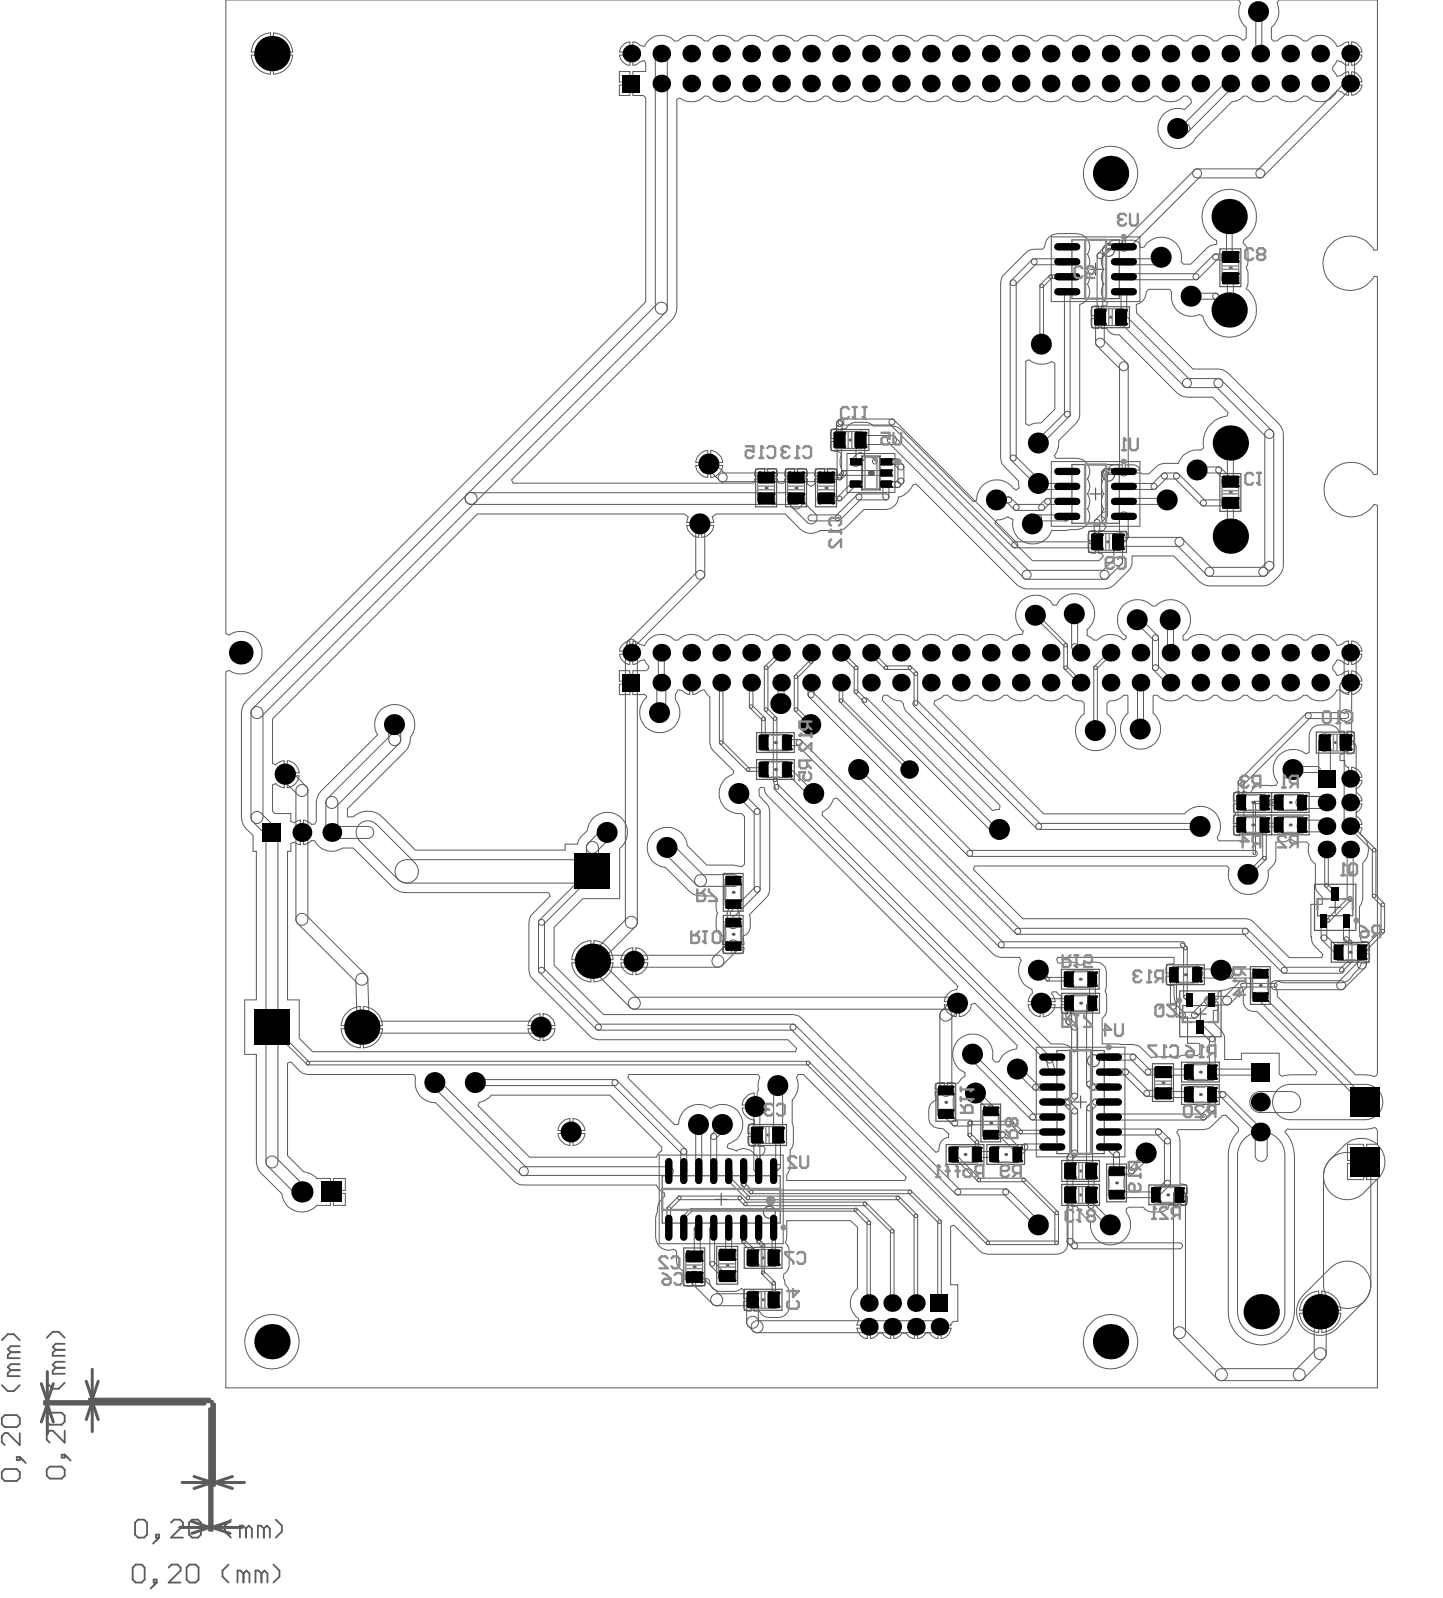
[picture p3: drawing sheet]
<svg xmlns="http://www.w3.org/2000/svg" width="204mm" height="225mm" viewBox="0 0 204 225" stroke-linecap="round" stroke-linejoin="round" font-family="sans-serif">
<g fill="none" stroke="#5a5a5a" stroke-width=".17">
<path d="M153.7 38h1.7M154.5 37.1v1.7M172.1 35.1h2.9v5.3h-2.9zM154 43.3h5.3v2.9h-5.3zM106.6 66.2h3v5.3h-3zM110.8 66.2h3v5.3h-3zM115 66.2h3v5.3h-3zM117.2 60.6h5.4v2.9h-5.4zM153.6 75h5.3v2.9h-5.3zM153.7 69.7h1.7M154.5 68.8v1.7M172.1 66.8h2.9v5.3h-2.9z"/>
<path d="M106.7 103.4h5.3v2.7h-5.3zM106.7 107.2h5.3v2.8h-5.3zM174.1 111.8h10.6v2.8h-10.6zM174.1 115h10.6v2.8h-10.6zM179.3 111.8v2.8M179.3 115v2.8M179.4 111.8v2.8M179.4 115v2.8M185.7 103.3h5.3v2.9h-5.3zM102 123.2h2.8v5.3h-2.8zM102 129.1h2.8v5.4h-2.8zM149.7 136.7h5.4v2.8h-5.4z"/>
<path d="M164.6 136.1h5.3v2.8h-5.3zM166.4 139.8h5.8v6.5h-5.8zM176.4 136.4h2.8v5.3h-2.8zM185.4 124.7h5.9v6.5h-5.9zM187.5 128h1.7M187.8 132.9h5.3v2.8h-5.3zM188.3 127.1v1.7M105.6 158.6h5.3v3h-5.3zM132 152.8h2.8v5.4h-2.8zM138.4 155.8h2.8v5.3h-2.8zM149.8 140.1h5.3v2.8h-5.3zM151.6 155.5h1.7"/>
<path d="M152.4 154.6v1.7M162.6 150.1h2.9v5.3h-2.9zM166.7 149.8h5.3v2.8h-5.3zM166.7 153h5.3v2.8h-5.3zM168.5 143h1.7M169.3 142.2v1.6M96.5 176h2.9v5.4h-2.9zM100.9 169.2h1.7M101.1 175.8h3v5.4h-3zM101.7 168.4v1.6M105 176h5.3v2.9h-5.3zM133.5 161.5h5.3v2.8h-5.3z"/>
<path d="M139.2 161.5h5.3v2.8h-5.3zM149.8 163.7h5.3v3h-5.3zM149.8 167.1h5.3v2.9h-5.3zM156.1 164.2h2.8v5.3h-2.8zM162.1 167.2h5.3v2.8h-5.3zM105 181.9h5.3v2.9h-5.3z"/>
</g>
<path d="M148.3 33.4h12.5v9.1h-12.5zM119.5 64h6.7v5.5h-6.7zM148.3 65.1h12.5v9.1h-12.5zM146.2 147.7h12.5v15.5h-12.5zM93 162.9h17.5v12.6h-17.5z" fill="none" stroke="#5a5a5a" stroke-width=".14"/>
<g fill="#5a5a5a">
<circle cx="97.9" cy="178.7" r=".21"/>
<circle cx="102.6" cy="178.5" r=".21"/>
<circle cx="103.4" cy="125.9" r=".21"/>
<circle cx="108.3" cy="160.1" r=".21"/>
<circle cx="109.4" cy="108.6" r=".21"/>
<circle cx="108.1" cy="68.8" r=".21"/>
<circle cx="112.3" cy="68.8" r=".21"/>
<circle cx="116.5" cy="68.8" r=".21"/>
<circle cx="119.9" cy="62.1" r=".21"/>
<circle cx="122.9" cy="66.7" r=".42"/>
<circle cx="136.1" cy="162.9" r=".21"/>
<circle cx="139.8" cy="158.4" r=".21"/>
<circle cx="141.9" cy="162.9" r=".21"/>
<circle cx="152.4" cy="168.6" r=".21"/>
<circle cx="152.4" cy="165.2" r=".21"/>
<circle cx="152.4" cy="141.5" r=".21"/>
<circle cx="152.4" cy="138.1" r=".21"/>
<circle cx="157.5" cy="166.9" r=".21"/>
<circle cx="156.2" cy="76.4" r=".21"/>
<circle cx="156.7" cy="44.7" r=".21"/>
<circle cx="164.7" cy="168.6" r=".21"/>
<circle cx="164.1" cy="152.7" r=".21"/>
<circle cx="167.2" cy="137.5" r=".21"/>
<circle cx="169.3" cy="154.4" r=".21"/>
<circle cx="169.3" cy="151.2" r=".21"/>
<circle cx="173.6" cy="69.5" r=".21"/>
<circle cx="173.6" cy="37.8" r=".21"/>
<circle cx="177.8" cy="139" r=".21"/>
<circle cx="176.7" cy="116.4" r=".21"/>
<circle cx="176.7" cy="113.2" r=".21"/>
<circle cx="190.5" cy="134.3" r=".21"/>
<circle cx="103.4" cy="131.8" r=".21"/>
<circle cx="109.4" cy="104.8" r=".21"/>
<circle cx="133.4" cy="155.5" r=".21"/>
<circle cx="188.3" cy="104.8" r=".21"/>
<circle cx="107.6" cy="183.4" r=".21"/>
<circle cx="107.6" cy="177.4" r=".21"/>
<circle cx="182" cy="116.4" r=".21"/>
<circle cx="182" cy="113.2" r=".21"/>
</g>
<g fill="none" stroke="#5a5a5a" stroke-width=".14">
<path d="M31.9 0h142.8l.3 .4a2.83 2.83 0 0 0 .8 3.4v1.6l-.4 .3-.4-.3a2.56 2.56 0 0 0-3.3 .4l-.6-.1a2.55 2.55 0 0 0-3.6 .1l-.6-.1a2.55 2.55 0 0 0-3.7 .1l-.5-.1a2.55 2.55 0 0 0-3.7 .1l-.5-.1a2.55 2.55 0 0 0-3.7 .1l-.6-.1a2.55 2.55 0 0 0-3.6 .1l-.6-.1a2.55 2.55 0 0 0-3.7 .1l-.5-.1a2.55 2.55 0 0 0-3.7 .1l-.5-.1a2.55 2.55 0 0 0-3.7 .1l-.6-.1a2.55 2.55 0 0 0-3.6 .1l-.6-.1a2.55 2.55 0 0 0-3.7 .1l-.5-.1a2.55 2.55 0 0 0-3.7 .1l-.5-.1a2.55 2.55 0 0 0-3.7 .1l-.5-.1a2.55 2.55 0 0 0-3.7 .1l-.6-.1a2.55 2.55 0 0 0-3.6 .1l-.6-.1a2.55 2.55 0 0 0-3.7 .1l-.5-.1a2.55 2.55 0 0 0-3.7 .1l-.5-.1a2.55 2.55 0 0 0-3.7 .1l-.6-.1a2.55 2.55 0 0 0-3.6 .1l-.6-.1a2.55 2.55 0 0 0-4.2 .8l-.7-.1-.3-.3-.6-.2v3.3l.6-.2 .3-.3 .6-.1h.1l.2 .4v1.1h-1.8v3.4h1.4l.4 .3v28.8l-56.4 56.4-.4 .4-.2 1.1v14.8a3.4 3.4 0 0 0 1.6 2.6v2.2h.5v21h-1.7v7.6h1.7v15.2v.6l.3 .5 .3 .5 3 2.9a2.82 2.82 0 0 0 1.9 2.4 2.82 2.82 0 0 0 3-.8h1.9v-3.8l-1.9 .1a2.66 2.66 0 0 0-1.9-1l-2.2-2.3v-13l.4-.2 1.6 1.6 .8 .2h14.9l.3 .4v.2a2.78 2.78 0 0 0 2.8 3.3l11.1 11.1 .8 .5 19.3 .1a1.77 1.77 0 0 0 1.1 1.1l.1 .4-.6 .6a2.19 2.19 0 0 0-.5 1.6l-.2 1v2.6l.1 .5a1.78 1.78 0 0 0 2.4 1.2l.4 .3 .1 1.7a1.49 1.49 0 0 0 .9 1.1l-.1 .7h1.6v.2h.2v1.3h.8a.65 .65 0 0 0 .6-.7v-.4l.2-.1 .4 .3a1.45 1.45 0 0 0 1.5 1.6l2.3-.1 .7-.4 .4 .4-.1 1h1.3v.3h.2v1.6l.7-.1 .1 .2a1.54 1.54 0 0 0 1.3 .7h1.7a1.53 1.53 0 0 0 1.1-1.5v-2.3l-.2-.4-.4-.4v-.6l-.2-.3 .1-.6 .3-.2 .4-.7v-2.3a1.44 1.44 0 0 0-.5-1.2l.2-.8v-2.3h9l1 .9v8.7a2.57 2.57 0 0 0 .1 4.2l.1 .2-.3 .7h1.7v.3h.2v1.6a1.45 1.45 0 0 0 1.2-.8h.5l.5 .6 .6 .2v-1.6h.5v1.6a1.44 1.44 0 0 0 1.2-.8h.5l.6 .6 .6 .2v-1.6h.4v1.6a1.32 1.32 0 0 0 1.2-.8h.5l.6 .6 .6 .2v-1.6h.2v-.3h1.7l-.1-.1 .4-.4h.6v-5.2h-1v-8.2l.5-.2 3.6 3.7 .7 .3 .4 .1h9.8l.4-.1a1.5 1.5 0 0 0 1.2-1.5v-4.2l-.2-.5 .2-.3v-1.7h.5v1.6l.7-.1 .8 1.2 1.1 1.2a2.84 2.84 0 0 0 3.6 3 2.84 2.84 0 0 0 1.5-4.4v-.6l.3-.2h2.1l.2 .2a3.1 3.1 0 0 0 2.8 .3l.6-.5 .1-.3 1.2 .1v-1.5h.2v-.2h1.1v-.8a.67 .67 0 0 0-1-.6v-.1v-5.9a1.93 1.93 0 0 0-.5-1.2l.2-.4h3.6a1.67 1.67 0 0 0 1.2-.6l1.4-1.4 .5-.1 1.8 1.8v.5l-.1 .1a4.7 4.7 0 0 0-1.3 3.3v22.8a4.7 4.7 0 0 0 5 3.9 4.7 4.7 0 0 0 4.3-4.7v-22l-.1-.7a4.8 4.8 0 0 0-1.3-2.7l.4-.3h11l1.3-.2 .3 .1 .1 .3v1.9h-1.5v5h1.5v29.4h-162.4v-101l.4-.2a3 3 0 0 0 4.7-2.5 3 3 0 0 0-4.7-2.5l-.4-.2zM35.4 7.8h2.8v2.7a2.91 2.91 0 0 1-2.8-2.7zM36.3 5.5a2.79 2.79 0 0 1 1.9-.9v2.7h-2.8a2.79 2.79 0 0 1 .9-1.8zM38.6 4.6a2.91 2.91 0 0 1 2.7 2.7h-2.7zM38.6 7.8h2.7a2.91 2.91 0 0 1-2.7 2.7zM87.4 10.1h1.4v1.5h-1.4zM87.4 12h1.4v1.5h-1.4zM87.4 7.8h1.4v1.4a1.62 1.62 0 0 1-1.4-1.4zM87.9 6.4l.3-.3 .6-.2v1.4h-1.4l.2-.6zM92.7 7a.84 .84 0 0 1 .9-.2 .84 .84 0 0 1 .5 .8v35.9a.84 .84 0 0 1-.8 .8 .84 .84 0 0 1-.9-.8v-35.9zM95.5 14l.4-.2 .2 .1a2.56 2.56 0 0 0 3.3-.3h.5a2.55 2.55 0 0 0 3.7 0h.5a2.55 2.55 0 0 0 3.7 0h.6a2.55 2.55 0 0 0 3.6 0h.6a2.55 2.55 0 0 0 3.7 0h.5a2.55 2.55 0 0 0 3.7 0h.5a2.55 2.55 0 0 0 3.7 0h.6a2.55 2.55 0 0 0 3.6 0h.6a2.55 2.55 0 0 0 3.7 0h.5a2.55 2.55 0 0 0 3.7 0h.5a2.55 2.55 0 0 0 3.7 0h.6a2.55 2.55 0 0 0 3.6 0h.6a2.55 2.55 0 0 0 3.7 0h.5a2.55 2.55 0 0 0 3.7 0h.5a2.55 2.55 0 0 0 3.7 0h.6a2.55 2.55 0 0 0 3.6 0h.6a2.55 2.55 0 0 0 3.7 0 .89 .89 0 0 1 1.1 .9l-1 1-.4-.2a2.84 2.84 0 0 0-3.3 2 2.84 2.84 0 0 0 1.7 3.4 2.84 2.84 0 0 0 3.6-1.2l5.1-5.1 .3-.1a2.3 2.3 0 0 0 1.3-.7h.6a2.55 2.55 0 0 0 3.6 0h.6a2.55 2.55 0 0 0 3.7 0h.5a2.55 2.55 0 0 0 4.2-.8l.7 .2 .3 .3 .6 .1v-3.3l-.6 .2-.3 .3-.7 .2-.6-.9v-.5l.6-.8 .7 .1 .3 .3 .6 .2v-3.3l-.6 .2-.3 .3-.6 .1h-.1l-.2-.4a2.58 2.58 0 0 0-4-.3l-.6-.1a2.55 2.55 0 0 0-3.7 .1h-.5l-.3-.3v-1.7a2.83 2.83 0 0 0 .8-3.4l.3-.4h13.9v35.2l-.5 .1a3.8 3.8 0 0 0-5.8-1.1 3.8 3.8 0 0 0 0 5.9 3.8 3.8 0 0 0 5.8-1.1h.5v27.9h-.5a3.8 3.8 0 0 0-5.7-.7 3.8 3.8 0 0 0 0 5.8 3.8 3.8 0 0 0 5.7-.8l.5 .1v80.1l-.1 .3-.3 .2-1.3-.3h-1.4l-11-11a1.73 1.73 0 0 0-.4-1.5v-.2l.5-.5 .9 .2h8a1.82 1.82 0 0 0 1.6-1.1 2.35 2.35 0 0 0 1.2-1.6l.9-.1 .3-.3v-1h-1.1v-.4h1.1v-.7a.58 .58 0 0 0-.6-.6h-.6l-.2-.8v-4.1l.3-.7 .1-.5 .1-5a2.63 2.63 0 0 0-.4-4v-.2l.2-.7h-1.6v-.5h1.6l-.2-.6-.6-.6v-.5a1.32 1.32 0 0 0 .8-1.2h-1.6v-.4h1.6l-.2-.6-.6-.6v-.5a1.44 1.44 0 0 0 .8-1.2h-1.6v-.2h-.3v-1.7l-.1 .1-.4-.4v-.6h-.7v-.8l.2-.1h.4v-3.3l-.7 .1a1.48 1.48 0 0 0-1.4-.9h-1.7a1.53 1.53 0 0 0-1.1 1.5v2.3l-.5 .3a2.82 2.82 0 0 0-3.8 .1 2.82 2.82 0 0 0-.2 3.8l-.2 .5-.6 .1-.5-.1a2.28 2.28 0 0 0-2.1 .4l-.4 .6-1.1-.1v1.5h-.2v.2h-1.1v.9l.3 .4-.3 .5v1h1.1v.2h.2v1.5h.1v.7h-3.5l-.2-.5a2.83 2.83 0 0 0-.7-3.8 2.83 2.83 0 0 0-3.9 .5h-19.9l-15.5-15.5 .2-.5 .8-.3 .5-.4h.5a2.55 2.55 0 0 0 3.7 0h.5a2.55 2.55 0 0 0 3.7 0h.6a2.55 2.55 0 0 0 3.6 0h.6a2.55 2.55 0 0 0 3.7 0h.5a2.38 2.38 0 0 0 2 .8l.3 .3v1.5a2.85 2.85 0 0 0-.5 4.2 2.85 2.85 0 0 0 4.3 0 2.85 2.85 0 0 0-.5-4.2v-1.5l.3-.3a2.39 2.39 0 0 0 2-.8h.5l.1 .1v2.5a2.83 2.83 0 0 0-.3 4.1 2.83 2.83 0 0 0 4.2 0 2.83 2.83 0 0 0-.3-4.1v-2.5v-.1h.5a2.55 2.55 0 0 0 3.8 0h.5a2.55 2.55 0 0 0 3.7 0h.5a2.55 2.55 0 0 0 3.7 0h.6a2.55 2.55 0 0 0 3.6 0h.6a2.55 2.55 0 0 0 3.7 0h.5a2.55 2.55 0 0 0 4.2-.8l.7 .2 .3 .3 .6 .1v-3.2l-.6 .1-.3 .3-.7 .2-.6-.9v-.5l.6-.8 .7 .2 .3 .3 .6 .1v-3.3l-.6 .2-.3 .3-.6 .2h-.1l-.2-.5a2.58 2.58 0 0 0-4-.3h-.6a2.55 2.55 0 0 0-3.7 0h-.5a2.55 2.55 0 0 0-3.7 0h-.5a2.55 2.55 0 0 0-3.7 0h-.6a2.55 2.55 0 0 0-3.6 0h-.6v-.7a2.83 2.83 0 0 0 .3-4.1 2.83 2.83 0 0 0-4.2 0h-.5v-.1a2.85 2.85 0 0 0-4.2 .2 2.85 2.85 0 0 0 .6 4.2 .5 .5 0 0 1-.4 .5 2.55 2.55 0 0 0-3.7 0h-.5l-.4-.4-.5-.2v-.9a2.83 2.83 0 0 0 0-4.5 2.83 2.83 0 0 0-4.3 1.1h-.6v-.2a2.84 2.84 0 0 0-4.4-.5 2.84 2.84 0 0 0 .3 4.3l-.2 .5h-.2a2.34 2.34 0 0 0-1.9 .8h-.5a2.55 2.55 0 0 0-3.7 0h-.6a2.55 2.55 0 0 0-3.6 0h-.6a2.55 2.55 0 0 0-3.7 0h-.5a2.55 2.55 0 0 0-3.7 0h-.5a2.55 2.55 0 0 0-3.7 0h-.5a2.55 2.55 0 0 0-3.7 0h-.6a2.55 2.55 0 0 0-3.6 0h-.6a2.55 2.55 0 0 0-3.7 0h-.5a2.55 2.55 0 0 0-3.7 0h-.5a2.55 2.55 0 0 0-3.7 0h-.6a2.55 2.55 0 0 0-3.6 0h-.6a2.55 2.55 0 0 0-4.2 .8l-.7-.2-.3-.3-.6-.2v3.3l.6-.1 .3-.3 .7-.2 .6 .8v.4l-.4 .3h-1.8v3.4h1.4l.1-.1 .4 .3v.2l-.2 .1a2.85 2.85 0 0 0 0 4 2.85 2.85 0 0 0 3.9 .2 2.85 2.85 0 0 0 .4-4v-.8l.4-.6 .6 .2 .4 .3 .6 .1v-1.6h.4v1.6l.7-.1 .3-.3 .7-.2 .2 .4 .5 .6v6.5l.1 .4 .4 .7 2.9 2.9-.1 .4-.2 .1a2.85 2.85 0 0 0-1.7 3.4 2.85 2.85 0 0 0 3.1 2.1l.4 .4v6.7l-.4 .3-1.2-.2h-3.7l-2.7-2.7-.1-.3a2.85 2.85 0 0 0-3.1-2.3 2.85 2.85 0 0 0-2.5 2.9 2.85 2.85 0 0 0 2.6 2.8l3.4 3.4 .4 .3 .5 .2 .6 .1h1.9l.3 .4v.3a2.61 2.61 0 0 0 .2 1.7 3.7 3.7 0 0 0 0 2.6l.2 .3 .6 .4-.1 1.1h3l-.1-1.1a1.39 1.39 0 0 0 1-1.5v-1l-.1-.5 2.6-2.8 .3-.8v-11a1.68 1.68 0 0 0-.6-1.3l-.9-.9v-.9l.2-.3h.5l.2 .9 .3 .3 26.8 26.8-.2 .5-.3 .1a1.96 1.96 0 0 0-1.4 1.6h1.9v.2h.2v1.9a1.91 1.91 0 0 0 1.7-1.7l.5-.2 6 6-.2 .5h-.3a2.59 2.59 0 0 0-2.1 1.8h-.5l-.4-.4a2.84 2.84 0 0 0-2-3.4 2.84 2.84 0 0 0-3.5 1.7 2.84 2.84 0 0 0 1.6 3.6v.5l-.5 .4-.4 .6-.5 .1-.3-.2h-.8v1.1h-.2v.2h-1.5l.1 1.3h-.3a1.39 1.39 0 0 0-.7 1.3 2.16 2.16 0 0 0 .7 2.4l.8 .2h.5l.8 .8v.4l-.2 .1a1.57 1.57 0 0 0-1.2 1.9l-.4 .2-18.9-18.9a1.67 1.67 0 0 0-1.2-.6h-26.8l-6.9-6.9v-5.4l4-4h5.2v-7.1a2.84 2.84 0 0 0-.4-4.8 2.84 2.84 0 0 0-4.2 2.3 2.83 2.83 0 0 0-1.3 1.9h-1.8v.8h-21.1l-4.6-4.6a3 3 0 0 0-4.2-.1h-.8v-1.1l8.2-8.2 .4-.5 .2-.5 .1-.9a2.83 2.83 0 0 0-2-4.6 2.83 2.83 0 0 0-2.6 4.3l-8.1 7.9-.3 .5-.3 1.1v2.7l-.2 .3-.5 .1a1.5 1.5 0 0 0-1.1-.6v3.5a1.98 1.98 0 0 0 1.2-.6h.4l.2 .3a2.7 2.7 0 0 0 3.7 .7h1.5l5.5 5.4a2.68 2.68 0 0 0 2.1 .9h20l.2 .5-2.4 2.5-.3 .3-.2 .4-.1 .5v6.8a1.68 1.68 0 0 0 .6 1.2l8 8 .3 .3 .4 .2 .5 .1h26.8l1.2 1.2-.2 .5h-68.1l-1.9-1.9v-5.4h-1.6v-21h.4v-1.1l.5-.2 .2 .2 .7 .2v-3.5l-.7 .2-.2 .2-.5-.2v-1.1h-2.2l-.4-.4v-3.7l.5-.2 .4 .4 .8 .2v-3.8h-.3l-.5 .2-.4 .4-.5-.2v-6.3l28.9-28.9h29.2l.6 .4-.2 .8h3.8l-.2-.8 .5-.4h9.8l2 2.1a2.18 2.18 0 0 0 2.9 .2h2.5l.7-.1 .5-.4 2.5-2.4h3.1l.4-.1a1.89 1.89 0 0 0 1.3-1.7 2.9 2.9 0 0 0 2.1-1.7l.4-.1 14.2 14.2 .5 .3 .9 .3h11a2.15 2.15 0 0 0 1.4-.6l2.2-2.3 .3-.5v-1.3h5.9l3.6 3.7 .9 .5 .5 .1h7.6a3.5 3.5 0 0 0 2.8-2.9v-18.6l-.3-.9-.3-.5-7.1-7.2-.6-.3-.8-.2h-3.6l-8-7.9v-1.3a1.79 1.79 0 0 0 1.4-1.7l.3-.4h3l.3 .4a2.82 2.82 0 0 0 3.9 3.2l.5 .2 .1 .6a3.8 3.8 0 0 0 5.9 1.6 3.8 3.8 0 0 0 .1-6.1 2.73 2.73 0 0 0 .2-2.1l-.2-1a3.5 3.5 0 0 0-.2-3.1l-.2-.2 .1-.5a3.8 3.8 0 0 0 .8-5.9 3.8 3.8 0 0 0-5.9 .3 3.8 3.8 0 0 0 1.2 5.7l.1 .5-1.1 .3-2.6 2.6h-1.1l-.3-.4a2.85 2.85 0 0 0-1.7-3.3 2.85 2.85 0 0 0-3.5 1.3h-.5l-.1-.1a.87 .87 0 0 0-.9-.9h-1.2v.9h-.2v.2h-2.2v.2a2.62 2.62 0 0 0-1 1.7l.1 .5 .3 .6-.1 .1a1.73 1.73 0 0 0 .1 2 1.74 1.74 0 0 0 .5 2.6v.3l-.3 .2-.5-.1v3.3l.7-.1 .1 .2a1.64 1.64 0 0 0 1.7 .7l8.1 8.2 .9 .5 .5 .1h3.7l2.2 2.2-.2 .5h-.3a3.7 3.7 0 0 0-3 4.5l-.4 .3h-.5a2.85 2.85 0 0 0-2.7 1.9 3.6 3.6 0 0 0-4.1 1.4h-1l-.1-.1h-4.7v.2a2.77 2.77 0 0 0-.9 1.3 1.73 1.73 0 0 0 .3 1.5 1.66 1.66 0 0 0 0 2.1 1.88 1.88 0 0 0 .3 2.6l-.3 .5-.7-.1v3.2h.4l.2 .5-.6 .6h-9.4l-5.3-5.3 .3-.4a2.63 2.63 0 0 0 1.6-.5l.7 .4a2.84 2.84 0 0 0 2 3.3 2.84 2.84 0 0 0 3.4-1.8l2.5-.1a3.5 3.5 0 0 0 2.4-.5 1.75 1.75 0 0 0 .2-2.4 1.66 1.66 0 0 0 0-2.1 1.66 1.66 0 0 0 0-2.1 1.84 1.84 0 0 0-1.5-3l-2.9 .1-.3-.4 .2-.2a2.88 2.88 0 0 0 .4-1.9l2.5-2.5 .5-.8v-16a1.81 1.81 0 0 0 1.1-2.8 1.66 1.66 0 0 0 0-2.1 1.66 1.66 0 0 0 0-2.1 1.84 1.84 0 0 0-1.5-2.9h-2.7h-.4a1.82 1.82 0 0 0-1.4 1.8l-.3 .4h-1.2l-.9 .2-3.3 3.3a1.68 1.68 0 0 0-.5 1.2v24.7l.2 .9 2.3 2.4 .1 .9-.5 .3-.3-.2a2.87 2.87 0 0 0-3.2-1.1 2.87 2.87 0 0 0-2 2.8l-.5 .2-10.1-10.1a2.15 2.15 0 0 0-1.4-.6h-2.6l-.8-.5a3.6 3.6 0 0 0-2.7 .4l-.3 .5h-.8v1.6h-.2v.2h-1.2v.7a.65 .65 0 0 0 .6 .7h.5l.3 .2 .1 .2-.1 .3a2.32 2.32 0 0 0 .4 2.2v.3l-.4 .5h-.5v-.9l-.2-.2-.4-.2h-.8v1.3h-.2v.2h-1.6l.1 .7-.5 .3-.6-.3v-.7h-3.2v.3l-.2 .3h-.7l-.1-.3v-.3h-3.2v.3l-.2 .3h-33.9l-.2-.5 22.6-22.7 .4-.4 .3-1.1zM165.7 17.7a2.1 2.1 0 0 1 1.8-.2 .63 .63 0 0 1 .3 .7 .63 .63 0 0 1-.6 .6h-1a.63 .63 0 0 1-.6-.4 .63 .63 0 0 1 .1-.7z"/>
<path d="M166.8 17.7a.63 .63 0 0 0 0 .9 .63 .63 0 0 0 .9 0M173.1 11.3a.63 .63 0 0 1 .9 0 .63 .63 0 0 1 0 .9M173.1 11.4l-6.3 6.3M174 12.2l-6.4 6.3M177.4 1.3a.42 .42 0 0 1 .6 .3v5.7a.42 .42 0 0 1-.4 .5 .42 .42 0 0 1-.5-.5v-5.7zM190 7.1a.63 .63 0 0 1 .7-.1 .63 .63 0 0 1 .4 .6v4.2a.63 .63 0 0 1-.6 .6 .63 .63 0 0 1-.7-.6v-4.2zM190 11.3a.63 .63 0 0 1 .9 0 .63 .63 0 0 1 0 .9M190 11.4l-12.6 12.6M190.7 5.9a1.62 1.62 0 0 1 1.4 1.4h-1.4zM190.7 7.8h1.4a1.62 1.62 0 0 1-1.4 1.4zM190.7 10.1a1.62 1.62 0 0 1 1.4 1.5h-1.4zM190.7 12h1.4a1.62 1.62 0 0 1-1.4 1.4z"/>
<path d="M190.9 12.2l-12.7 12.7M142.7 39.5a.42 .42 0 0 1 .6 .4v24.7a.42 .42 0 0 1-.4 .4 .42 .42 0 0 1-.4-.4v-24.7zM145.7 36.6l4.9-.1a.42 .42 0 0 1 .4 .4 .42 .42 0 0 1-.4 .4h-4.7a.42 .42 0 0 1-.4-.3 .42 .42 0 0 1 .2-.4zM146.2 37.2l-3 3a.42 .42 0 0 1-.6 0 .42 .42 0 0 1 0-.6l3-3a.42 .42 0 0 1 .6 0 .42 .42 0 0 1 0 .6M148 38.9l2.6-.1 .2 .1v.1v.2l-.2 .1h-2.4l-.2-.1v-.2zM148.4 39.2l-1.3 1.3M148.4 39.2l.1-.2-.1-.1-.2-.1-.2 .1-1.2 1.2-.1 .2 .1 .2 .1 .1 .2-.1M154.9 35.8l1.3-1.3a.42 .42 0 0 1 .5 0 .42 .42 0 0 1 0 .6l-1.2 1.3a.42 .42 0 0 1-.6 0 .42 .42 0 0 1 0-.6zM155.6 36.1v8.6M155.6 36.1a.42 .42 0 0 0-.4-.4 .42 .42 0 0 0-.4 .4v8.6a.42 .42 0 0 0 .4 .5 .42 .42 0 0 0 .4-.5M156.2 34.4h2.3a.42 .42 0 0 1 .4 .4 .42 .42 0 0 1-.4 .4h-2.1a.42 .42 0 0 1-.4-.3 .42 .42 0 0 1 .2-.5zM156.5 34.1l.3-.2h1.5v.7h-2z"/>
<path d="M158.1 34.4a.63 .63 0 0 0 0 .9 .63 .63 0 0 0 .9 0M158.3 38.7l10.4-.1a.42 .42 0 0 1 .4 .4 .42 .42 0 0 1-.4 .5h-10.2a.42 .42 0 0 1-.4-.4 .42 .42 0 0 1 .2-.4zM158.3 36.6l4.9-.1a.42 .42 0 0 1 .4 .4 .42 .42 0 0 1-.4 .4h-4.7a.42 .42 0 0 1-.4-.3 .42 .42 0 0 1 .2-.4zM168.4 24a.63 .63 0 0 1 .9 0 .63 .63 0 0 1 0 .9M168.4 24l.5-.2h8.9a.63 .63 0 0 1 .6 .7 .63 .63 0 0 1-.6 .6h-8.9a.63 .63 0 0 1-.6-.4 .63 .63 0 0 1 .1-.7zM168.4 24l-10.3 10.4M169.3 24.9l-10.3 10.3M171.2 36a.42 .42 0 0 1 .6 0 .42 .42 0 0 1 0 .5l-2.8 2.8a.42 .42 0 0 1-.6 0 .42 .42 0 0 1 0-.6l2.8-2.7M171.3 35.9l2.3-.1a.42 .42 0 0 1 .4 .5 .42 .42 0 0 1-.4 .4h-2.1a.42 .42 0 0 1-.4-.3 .42 .42 0 0 1 .2-.5zM172.3 35.9h2.5v.5h-2.5zM172.3 39.1h2.5v.5h-2.5zM172.4 36.4v2.7"/>
<path d="M173 30.5a.42 .42 0 0 1 .4-.4 .42 .42 0 0 1 .4 .4v5.6a.42 .42 0 0 1-.4 .4 .42 .42 0 0 1-.4-.4M173 30.5v5.6M173.3 38.9a.42 .42 0 0 1 .7 .4v4.3a.42 .42 0 0 1-.4 .4 .42 .42 0 0 1-.5-.4v-4.3zM174.7 36.4v2.7M177.3 24a.63 .63 0 0 0 0 .9 .63 .63 0 0 0 .9 0M92.7 42.9a.85 .85 0 0 1 1.2 0 .85 .85 0 0 1 0 1.2l-57.1 57a.84 .84 0 0 1-1.2 0 .84 .84 0 0 1 .1-1.2zM118.1 59.4l.2-.2a.42 .42 0 0 1 .6 0 .42 .42 0 0 1 0 .6l-.2 .2a.42 .42 0 0 1-.6 0 .42 .42 0 0 1 0-.6zM118.4 59.2l7.4-.1a.42 .42 0 0 1 .4 .4 .42 .42 0 0 1-.4 .5h-7.2a.42 .42 0 0 1-.4-.4 .42 .42 0 0 1 .2-.4zM118.7 59.5h.1M118.7 59.4a.42 .42 0 0 0-.6 0 .42 .42 0 0 0 0 .6M118.7 59.4a.42 .42 0 0 1 0 .6 .42 .42 0 0 1-.6 0M118.8 59.7v2.4"/>
<path d="M118.8 59.7a.42 .42 0 0 0-.4-.4 .42 .42 0 0 0-.4 .4v2.4a.42 .42 0 0 0 .4 .4 .42 .42 0 0 0 .4-.4M125.5 59.2l.4-.1 .2 .1 17.3 17.4a.42 .42 0 0 1 0 .6 .42 .42 0 0 1-.6 0l-17.3-17.4-.1-.4zM144.7 51l.4-.3a2.87 2.87 0 0 0 3.3 .3l.4 .3v6.4l-1.9 2a2.71 2.71 0 0 0-1.8 .3l-.4-.2zM146.8 40.1h.1h.2l.1 .2v8.2l-.1 .2-.2 .1-.1-.1-.1-.2v-8.2zM150.3 58.1a.42 .42 0 0 1 .6 0 .42 .42 0 0 1 0 .6M150.3 58.2l-4.1 4a.42 .42 0 0 0 0 .6 .42 .42 0 0 0 .6 0M150.8 58.7l-4 4.1M151 41.2v17.2M151 41.2a.42 .42 0 0 0-.4-.5 .42 .42 0 0 0-.4 .5v17.2a.42 .42 0 0 0 .4 .5 .42 .42 0 0 0 .4-.5M153.9 45h1.1v1.4a.76 .76 0 0 1-1.1-.7zM154.1 43.3l.2-.1 .7-.1v1.4h-1.1v-.7zM154.7 48.8l3.4 3.3"/>
<path d="M154.8 43.5h.5v2.5h-.5zM155.3 45.9h2.7M155.3 43.6h2.7M155.6 47.9l3.4 3.3a.63 .63 0 0 1 0 .9 .63 .63 0 0 1-.9 0M155.6 47.9a.63 .63 0 0 0-.9 0 .63 .63 0 0 0 0 .9M155.8 44.7v3.6M155.8 44.7a.63 .63 0 0 0-.6-.6 .63 .63 0 0 0-.7 .6v3.6a.63 .63 0 0 0 .7 .7 .63 .63 0 0 0 .6-.7M157.7 45.2l9.3 9.3M157.9 51.7a.63 .63 0 0 1 .6-.7 .63 .63 0 0 1 .7 .7v14.8a.63 .63 0 0 1-.7 .6 .63 .63 0 0 1-.6-.6M157.9 51.7v14.8M158 43.5h.5v2.5h-.5zM158.1 41.2a.42 .42 0 0 1 .4-.5 .42 .42 0 0 1 .4 .5v3.2a.42 .42 0 0 1-.4 .4 .42 .42 0 0 1-.4-.4"/>
<path d="M158.1 41.2v3.2M158.6 44.3a.63 .63 0 0 0-.9 0 .63 .63 0 0 0 0 .9M158.6 44.3l9.3 9.3M167 53.6l.4-.2h4.5a.63 .63 0 0 1 .6 .6 .63 .63 0 0 1-.6 .7h-4.5a.63 .63 0 0 1-.6-.4 .63 .63 0 0 1 .2-.7zM167.9 41.4h3.6a.42 .42 0 0 1 .4 .4 .42 .42 0 0 1-.4 .4h-3.4a.42 .42 0 0 1-.4-.3 .42 .42 0 0 1 .2-.5zM167.9 53.6a.63 .63 0 0 1 0 .9 .63 .63 0 0 1-.9 0M171.4 54.5l7.2 7.1M171.8 41.5l1.9 1.9a.42 .42 0 0 1 0 .6 .42 .42 0 0 1-.6 0M171.8 41.5a.42 .42 0 0 0-.6 0 .42 .42 0 0 0 0 .6l1.9 1.9M172.3 53.6l7.2 7.2M172.3 53.6a.63 .63 0 0 0-.9 0 .63 .63 0 0 0 0 .9M66.5 69.5a.85 .85 0 0 0-.9 .8 .85 .85 0 0 0 .9 .9h45.8a.85 .85 0 0 0 .8-.9 .85 .85 0 0 0-.8-.8"/>
<path d="M66.5 69.5h45.8M96.9 74.1h1.7v1.7a1.92 1.92 0 0 1-1.7-1.7zM98.1 65.7h1.7v1.7a1.92 1.92 0 0 1-1.7-1.7zM98.3 73.5a.63 .63 0 0 1 .7-.2 .63 .63 0 0 1 .4 .6v7.2a.63 .63 0 0 1-.6 .6 .63 .63 0 0 1-.7-.6v-7.2zM98.7 64.1l.4-.3 .7-.3v1.7h-1.7l.3-.7zM99 74.1h1.7a1.92 1.92 0 0 1-1.7 1.7zM99.6 65.9l1.9 1.9M100.3 63.5a1.92 1.92 0 0 1 1.6 1.7h-1.6zM100.3 65.7h1.6a1.92 1.92 0 0 1-1.6 1.7zM100.5 65l1.9 1.9M100.5 65a.63 .63 0 0 0-.9 0 .63 .63 0 0 0 0 .9M101.9 68a.63 .63 0 0 1-.6-.6 .63 .63 0 0 1 .6-.7h14.6a.63 .63 0 0 1 .7 .7 .63 .63 0 0 1-.7 .6"/>
<path d="M101.9 67.9h14.6M102.4 66.9a.63 .63 0 0 1 0 .9 .63 .63 0 0 1-.9 0M106.7 66.3l.4-.2h.8v1h-1.4v-.6zM106.8 67h2.5v.5h-2.5zM106.8 70.1h2.5v.5h-2.5zM106.9 67.5v2.6M108.3 66.1h.7a.75 .75 0 0 1 .7 1h-1.4zM109.3 67.5v2.6M110.9 66.3l.4-.2h.8v1h-1.4v-.6zM111.1 67h2.4v.5h-2.4zM111.1 70.1h2.4v.5h-2.4zM111.1 67.5v2.6"/>
<path d="M111.7 69.7a.84 .84 0 0 1 .9-.2 .84 .84 0 0 1 .5 .8 1.15 1.15 0 0 1-.5 1.4 .84 .84 0 0 1-1.1-.8v-.6zM111.7 71.5a.85 .85 0 0 1 0-1.2 .85 .85 0 0 1 1.2 0l2.1 2.2a.84 .84 0 0 1 0 1.2 .84 .84 0 0 1-1.2 0M111.7 71.5l2.1 2.1M112.5 66.1h.8a.75 .75 0 0 1 .6 1h-1.4zM113.5 67.5v2.6M114.2 72.7l4-.1a.42 .42 0 0 1 .4 .5 .42 .42 0 0 1-.4 .4h-3.8a.42 .42 0 0 1-.4-.3 .42 .42 0 0 1 .2-.5zM115.1 66.3l.4-.2h.8v1h-1.4l.1-.6zM115.3 67.5v2.6M116.5 70a.34 .34 0 0 0-.3 .3 .34 .34 0 0 0 .3 .3M116.5 67a.34 .34 0 0 0-.3 .4 .34 .34 0 0 0 .3 .3M116.5 70h1.9M116.5 67.6h1.9"/>
<path d="M117.3 60.7l.2-.2h.7v1.4h-1v-.8zM117.7 67.5v2.6M117.7 67v.5h-2.4v-.5h3.1a.34 .34 0 0 1 .4 .4 .34 .34 0 0 1-.4 .3M118.1 63.3h.5v-2.5h-.5v6.5a.34 .34 0 0 0 .3 .3 .34 .34 0 0 0 .4-.3M118.1 62.1a.34 .34 0 0 1 .3-.4 .34 .34 0 0 1 .4 .4M118.1 60h.1M118.2 70.1a.34 .34 0 0 0 0 .5 .34 .34 0 0 0 .5 0M118.2 67.1a.34 .34 0 0 0 0 .5 .34 .34 0 0 0 .5 0M118.2 67.1l.6-.6a.34 .34 0 0 1 .5 0 .34 .34 0 0 1 0 .5l-.6 .6M118.4 70a.34 .34 0 0 1 .4 .3 .34 .34 0 0 1-.4 .3h-3.1v-.5h2.4v.5M118.6 63.3h2.6M118.6 60.9h2.6"/>
<path d="M118.6 67.1a.35 .35 0 0 1 .1 .5 .35 .35 0 0 1-.5 0M118.7 67.1a.33 .33 0 0 0-.5 0 .33 .33 0 0 0 0 .5M118.7 62.1v5.2M118.9 66.4h6.3v.7h-6.1a.34 .34 0 0 1-.4-.3 .34 .34 0 0 1 .2-.4zM120.2 68.1l-2 2M120.2 68a.34 .34 0 0 1 .5 0 .34 .34 0 0 1 0 .5l-2.1 2.1M120.3 64.7a.63 .63 0 0 0 0 .9 .63 .63 0 0 0 .9 0l.6-.7M120.5 67.9a.34 .34 0 0 0-.4 .4 .34 .34 0 0 0 .4 .3h1M120.5 68h1M120.5 68v.6M120.7 67.9a.34 .34 0 0 1 .3 .4 .34 .34 0 0 1-.3 .3M120.9 69.8a.42 .42 0 0 1 .6 0 .42 .42 0 0 1 0 .6l-3 3"/>
<path d="M120.9 69.8l-3 3a.42 .42 0 0 0 0 .6 .42 .42 0 0 0 .6 0M120.9 64.8v.7M120.9 68v.6M120.9 64l-.7 .7M120.9 61.6l.5-.2h4.4a.63 .63 0 0 1 .6 .7 .63 .63 0 0 1-.6 .6h-4.4a.63 .63 0 0 1-.6-.4 .63 .63 0 0 1 .1-.7zM120.9 64a.63 .63 0 0 1 .9 0 .63 .63 0 0 1 0 .9M121 69.7h4a.42 .42 0 0 1 .4 .4 .42 .42 0 0 1-.4 .4h-3.8a.42 .42 0 0 1-.4-.3 .42 .42 0 0 1 .2-.5zM121 64.8v.7M121 68v.6M121.2 60.8h.5v2.5h-.5zM121.5 64.8v.7M121.5 68v.6"/>
<path d="M121.5 64.8h-1v.7h1M121.5 69.1h2.7M121.5 64.3l.2 .1M121.5 64.3h2.7M121.5 64.3v4.8M121.7 69l-.2 .1M121.7 69h2.3M121.7 64.4h2.3M121.7 64.4v4.6M122 62.1v2.4M122 62.1a.63 .63 0 0 0-.6-.7 .63 .63 0 0 0-.7 .7v2.4a.63 .63 0 0 0 .7 .6 .63 .63 0 0 0 .6-.6M124 69l.2 .1"/>
<path d="M124 64.4v4.6M124.2 64.3l-.2 .1M124.2 64.8h1v.7h-1M124.2 68h1v.6h-1M124.2 64.3v4.8M124.3 64.8v.7M124.3 66.4v.7M124.3 68v.6M124.7 64.8v.7M124.7 66.4v.7M124.7 68v.6M124.8 68a.42 .42 0 0 1 .6 .4v1.7a.42 .42 0 0 1-.4 .4 .42 .42 0 0 1-.5-.4v-1.7z"/>
<path d="M124.8 64.8v.7M124.8 66.4v.7M124.8 68v.6M125 68.8a.42 .42 0 0 1-.5-.4 .42 .42 0 0 1 .5-.5h1.6a.42 .42 0 0 1 .4 .5 .42 .42 0 0 1-.4 .4M125 68.7h1.6M125 65.6a.42 .42 0 0 1-.4-.4 .42 .42 0 0 1 .4-.5h1.4a.42 .42 0 0 1 .4 .5 .42 .42 0 0 1-.4 .4M125 66.4a.34 .34 0 0 1 .4 .3 .34 .34 0 0 1-.4 .4M125 65.5h1.4M125.4 62.5l19 19M126.2 61.6l19.1 19a.63 .63 0 0 1 0 .9 .63 .63 0 0 1-.9 0M126.3 61.6a.63 .63 0 0 0-.9 0 .63 .63 0 0 0 0 .9M126.8 67.6a.42 .42 0 0 1 .6 0 .42 .42 0 0 1 0 .6l-.5 .5a.42 .42 0 0 1-.6 0 .42 .42 0 0 1 0-.6z"/>
<path d="M126.9 65.5a.42 .42 0 0 1 .6 .4v2a.42 .42 0 0 1-.4 .4 .42 .42 0 0 1-.4-.4v-2zM127.4 65.6a.42 .42 0 0 1 0 .6 .42 .42 0 0 1-.6 0l-.7-.7a.42 .42 0 0 1 0-.6 .42 .42 0 0 1 .6 0l.7 .7M140.4 70.2l1.9-.1a.42 .42 0 0 1 .4 .4 .42 .42 0 0 1-.4 .4h-1.7a.42 .42 0 0 1-.4-.3 .42 .42 0 0 1 .2-.4zM142 70.8l1.1 1.1a.42 .42 0 0 0 .5 0 .42 .42 0 0 0 0-.6l-1-1.1a.42 .42 0 0 0-.6 0 .42 .42 0 0 0 0 .6M142.6 64.3l.4-.1 .2 .1 3.6 3.6a.42 .42 0 0 1 0 .6 .42 .42 0 0 1-.6 0l-3.6-3.6-.1-.2zM142.9 76.5l11.4-.1a.42 .42 0 0 1 .5 .5 .42 .42 0 0 1-.5 .4h-11.2a.42 .42 0 0 1-.4-.3 .42 .42 0 0 1 .2-.5zM143.1 71.2h3.8a.42 .42 0 0 1 .5 .4 .42 .42 0 0 1-.5 .4h-3.6a.42 .42 0 0 1-.4-.3 .42 .42 0 0 1 .2-.5zM145.4 73.6l.8-.8a.42 .42 0 0 1 .6 0 .42 .42 0 0 1 0 .6l-.8 .8a.42 .42 0 0 1-.6 0 .42 .42 0 0 1 0-.6zM146.3 72.7l4.1-.1a.42 .42 0 0 1 .4 .5 .42 .42 0 0 1-.4 .4h-3.9a.42 .42 0 0 1-.4-.3 .42 .42 0 0 1 .2-.5zM146.3 68.3l4.3-.1a.42 .42 0 0 1 .4 .4 .42 .42 0 0 1-.4 .4h-4.1a.42 .42 0 0 1-.4-.3 .42 .42 0 0 1 .2-.4zM146.6 71.3l.9-.9a.42 .42 0 0 1 .6 0 .42 .42 0 0 1 0 .6l-.9 .9a.42 .42 0 0 1-.6 0 .42 .42 0 0 1 0-.6zM147.6 70.4l3-.1a.42 .42 0 0 1 .4 .4 .42 .42 0 0 1-.4 .5h-2.8a.42 .42 0 0 1-.4-.4 .42 .42 0 0 1 .2-.4z"/>
<path d="M150.8 73.1l-.2 .3M150.9 73.1a.42 .42 0 0 0 0-.6 .42 .42 0 0 0-.6 .1l-.2 .2a.42 .42 0 0 0 0 .6 .42 .42 0 0 0 .6 0M153.5 76.6h1v1.4a.76 .76 0 0 1-1-.6zM153.7 75l.2-.1 .6-.1v1.4h-1v-.7zM154 76.6l.5-.5a.42 .42 0 0 1 .6 0 .42 .42 0 0 1 0 .6l-.5 .5a.42 .42 0 0 1-.6 0 .42 .42 0 0 1 0-.6zM154.3 76.4a.42 .42 0 0 0 .5 .5 .42 .42 0 0 0 .4-.5M154.4 75.2h.5v2.5h-.5zM154.5 73.4l1-1.1a.42 .42 0 0 1 .6 0 .42 .42 0 0 1 0 .6l-1 1.1a.42 .42 0 0 1-.6 0 .42 .42 0 0 1 0-.6zM154.9 77.6h2.6M154.9 75.3h2.6M155.1 73.7v2.7M155.2 73.7a.42 .42 0 0 0-.4-.4 .42 .42 0 0 0-.5 .4v2.7"/>
<path d="M155.6 66.4a.42 .42 0 0 1 .6 .3v5.9a.42 .42 0 0 1-.4 .5 .42 .42 0 0 1-.4-.5v-5.9zM155.7 66.2a.42 .42 0 0 1 .6 0 .42 .42 0 0 1 0 .6l-.2 .2a.42 .42 0 0 1-.6 0 .42 .42 0 0 1 0-.6M155.7 66.2l-.2 .2M155.8 66.1h2.7a.42 .42 0 0 1 .4 .4 .42 .42 0 0 1-.4 .4h-2.5a.42 .42 0 0 1-.4-.3 .42 .42 0 0 1 .2-.5zM156.5 65.8l.3-.2h1.5v.7h-2zM157.1 76.4a.63 .63 0 0 1 .6-.6 .63 .63 0 0 1 .6 .6v2.8a.63 .63 0 0 1-.6 .6 .63 .63 0 0 1-.6-.6M157.1 76.4v2.8M157.3 78.7a.63 .63 0 0 1 .9 0 .63 .63 0 0 1 0 .9M157.3 76l.4-.2h8.7a.63 .63 0 0 1 .6 .6 .63 .63 0 0 1-.6 .7h-8.7a.63 .63 0 0 1-.6-.4 .63 .63 0 0 1 .2-.7zM157.3 78.7l-1.9 1.9a.63 .63 0 0 0 0 .9 .63 .63 0 0 0 .9 0M157.5 75.2h.6v2.5h-.6zM157.9 72.8a.63 .63 0 0 1 .6-.6 .63 .63 0 0 1 .7 .6v2.8a.63 .63 0 0 1-.7 .7 .63 .63 0 0 1-.6-.7"/>
<path d="M157.9 72.8v2.8M158.1 75.2a.63 .63 0 0 1 .9 0 .63 .63 0 0 1 0 .9l-.8 .8a.63 .63 0 0 1-.9 0 .63 .63 0 0 1 0-.9M158.1 75.2l-.8 .8M158.2 79.6l-2 1.9M158.3 68.3l4.5-.1a.42 .42 0 0 1 .4 .4 .42 .42 0 0 1-.4 .4h-4.3a.42 .42 0 0 1-.4-.3 .42 .42 0 0 1 .2-.4zM158.3 70.4l6.2-.1a.42 .42 0 0 1 .4 .4 .42 .42 0 0 1-.4 .5h-6a.42 .42 0 0 1-.4-.4 .42 .42 0 0 1 .2-.4zM158.7 65.6h1.2a.81 .81 0 0 1 .9 .7h-2.1zM164 66.8a.42 .42 0 0 1 .6 0 .42 .42 0 0 1 0 .6l-1.5 1.5a.42 .42 0 0 1-.6 0 .42 .42 0 0 1 0-.6M164 66.8l-1.5 1.5M164 66.8l2-.1a.42 .42 0 0 1 .4 .4 .42 .42 0 0 1-.4 .5h-1.7a.42 .42 0 0 1-.4-.3 .42 .42 0 0 1 .1-.5zM164.2 70.4l.2-.2a.42 .42 0 0 1 .6 0 .42 .42 0 0 1 0 .6l-.2 .2a.42 .42 0 0 1-.6 0 .42 .42 0 0 1 0-.6zM166 76.9l4.2 4.2"/>
<path d="M166.3 66.8a.42 .42 0 0 0-.6 0 .42 .42 0 0 0 0 .6l3.8 3.8a.42 .42 0 0 0 .6 0 .42 .42 0 0 0 0-.6l-3.9-3.8M166.8 76l4.2 4.2a.63 .63 0 0 1 0 .9 .63 .63 0 0 1-.8 0M166.8 76a.63 .63 0 0 0-.9 0 .63 .63 0 0 0 0 .9M168.7 65.9h3.2a.42 .42 0 0 1 .4 .4 .42 .42 0 0 1-.4 .4h-3a.42 .42 0 0 1-.4-.3 .42 .42 0 0 1 .2-.5zM169.5 70.6l4.1-.1a.42 .42 0 0 1 .4 .4 .42 .42 0 0 1-.4 .5h-3.8a.42 .42 0 0 1-.5-.3 .42 .42 0 0 1 .2-.5zM172.2 66a.42 .42 0 0 0-.6 0 .42 .42 0 0 0 0 .6l1.7 1.6a.42 .42 0 0 0 .6 0 .42 .42 0 0 0 0-.6l-1.7-1.6M172.3 70.8h2.5v.5h-2.5zM172.3 67.6h2.5v.5h-2.5zM172.4 68.1v2.7M173.3 70.6a.42 .42 0 0 1 .7 .3v4.7a.42 .42 0 0 1-.4 .5 .42 .42 0 0 1-.5-.5v-4.7zM173.3 62.1a.42 .42 0 0 1 .7 .4v5.4a.42 .42 0 0 1-.4 .5 .42 .42 0 0 1-.5-.5v-5.4zM174.7 68.1v2.7"/>
<path d="M178.6 60.8a.63 .63 0 0 1 .7-.2 .63 .63 0 0 1 .4 .6v18.6a.63 .63 0 0 1-.7 .7 .63 .63 0 0 1-.6-.7v-18.6zM178.6 79.4a.63 .63 0 0 1 .9 0 .63 .63 0 0 1 0 .9M178.6 79.4l-.8 .8a.63 .63 0 0 0 0 .9 .63 .63 0 0 0 .9 0M179.5 60.8a.63 .63 0 0 1 0 .9 .63 .63 0 0 1-.9 0M35.7 99.9a.84 .84 0 0 1 .9-.2 .84 .84 0 0 1 .5 .8v14.8a.84 .84 0 0 1-.9 .9 .84 .84 0 0 1-.8-.9v-14.8zM87.4 94.6h1.4v1.5h-1.4zM87.4 96.5h1.4v1.5h-1.4zM87.4 92.3h1.4v1.4a1.62 1.62 0 0 1-1.4-1.4zM87.9 90.9l.3-.3 .6-.2v1.5h-1.4l.2-.7zM88.5 91.5a.84 .84 0 0 1 .9-.2 .84 .84 0 0 1 .5 .8v38a.84 .84 0 0 1-.8 .9 .84 .84 0 0 1-.9-.9v-38zM88.6 90.4a.63 .63 0 0 1 .7-.2 .63 .63 0 0 1 .4 .6v1.3a.63 .63 0 0 1-.6 .6 .63 .63 0 0 1-.7-.6v-1.3zM88.6 90.4a.63 .63 0 0 0 0 .9 .63 .63 0 0 0 .9 0"/>
<path d="M92.8 99.9a.63 .63 0 0 1 .9 0 .63 .63 0 0 1 0 .9M92.8 95.9a.63 .63 0 0 1 .7-.2 .63 .63 0 0 1 .4 .6v4a.63 .63 0 0 1-.6 .6 .63 .63 0 0 1-.6-.6v-4zM92.9 99.9l-.2 .2M93.1 91.7a.42 .42 0 0 1 .6 .4v4.2a.42 .42 0 0 1-.4 .4 .42 .42 0 0 1-.4-.4v-4.2zM98.3 80.6a.63 .63 0 0 1 .9 0 .63 .63 0 0 1 0 .9M98.4 80.7l-9.8 9.7M99.2 81.5l-9.7 9.7M101.6 96.1l.1-.1 .2 .1 .1 .2v8.5l-.1 .1-.2 .1-.1-.1-.1-.1v-8.5zM105.8 96.1l.2-.1 .1 .1 .1 .2v3.4l-.1 .2h-.1h-.2l-.1-.2zM106.1 99.5l1.8 1.7v.2v.2l-.2 .1-.2-.1-1.7-1.7M106.1 99.5l-.1-.1-.2 .1-.1 .2 .1 .2M107.9 94l.2-.1 .2 .1v.2v5.9v.2l-.2 .1-.2-.1-.1-.2v-5.9z"/>
<path d="M107.9 94l-.1 .2 .1 .2h.2h.2M108.2 99.9l1.3 1.3M108.3 99.9h-.2h-.2l-.1 .2 .1 .2M110 95.9a.42 .42 0 0 1 .6 .4v3a.42 .42 0 0 1-.4 .4 .42 .42 0 0 1-.4-.4v-3zM110 91.9l.2-.1 .2 .1v.2v.2l-2.2 2.1M110 91.9l-2.1 2.1M112.1 95.3l.2-.1 .2 .1 .1 .2v4.6l-.1 .2-.2 .1-.2-.1-.1-.2v-4.6zM112.1 95.3l-.1 .2 .1 .1 .2 .1 .2-.1 2.1-2.1 .1-.2-.1-.1-.2-.1-.2 .1-2.1 2.1M112.5 99.9l2.1 2.1M112.5 99.9h-.2h-.2l-.1 .2 .1 .2M114.1 97.7l.4-.1 .2 .1 22.4 22.4a.42 .42 0 0 1 0 .6 .42 .42 0 0 1-.6 0l-22.4-22.4-.1-.4zM114.2 95.9a.42 .42 0 0 1 .6 .4v1.7a.42 .42 0 0 1-.4 .4 .42 .42 0 0 1-.4-.4v-1.7z"/>
<path d="M114.2 91.9l.2-.1 .2 .1 .1 .2v1.2l-.1 .2-.2 .1-.2-.1v-.2zM118.5 91.9l.1-.1 .2 .1 2.1 2.1 .1 .2-.1 .2h-.2h-.1l-2.1-2.1-.1-.2zM118.5 99l-.1-.2 .1-.1 .1-.1 .2 .1 9.7 9.7M118.5 96.1l.1-.1 .2 .1 .1 .2v2.5l-.1 .2-.2 .1-.1-.1-.1-.2zM118.5 99l9.7 9.7M120.6 94l.1-.1 .2 .1 .1 .2v3.4l-.1 .1-.2 .1-.1-.1-.1-.1zM120.6 97.7l-.1-.1 .1-.2 .1-.1 .2 .1 1.3 1.3 .1 .1-.1 .2-.2 .1-.2-.1M120.6 97.7l1.2 1.3M122.7 91.9l.2-.1 .1 .1 2.1 2.1 .1 .2v.2h-.2h-.2l-2.1-2.1-.1-.2zM124.7 98.1h.5a2.34 2.34 0 0 0 1.9 .8l.3 .4 .3 .8 .3 .4 13.1 13.1-.1 .6-1 .1-15.5-15.5v-.5zM124.8 94l3.6-.1 .1 .1 .1 .2-.1 .2h-.1h-3.4h-.2l-.1-.2zM128.2 94.4l.8 .8"/>
<path d="M128.5 94l.9 .9M128.5 94l-.1-.1-.2 .1-.1 .2 .1 .2M129 94.9l.2-.1 .2 .1v.1v4.3v.1l-.2 .1-.2-.1-.1-.1v-4.3zM129.4 94.9v.1v.2l-.2 .1-.2-.1M144.4 80.6l.4-.1h11a.63 .63 0 0 1 .6 .6 .63 .63 0 0 1-.6 .6h-11a.63 .63 0 0 1-.6-.4 .63 .63 0 0 1 .2-.7zM150.1 90.8h.2h.2l.1 .2v3.2l-.1 .2h-.2h-.2v-.2zM150.2 94.4l2.1 2.1M150.5 90.8l-4.2-4.2-.2-.1-.2 .1-.1 .2 .1 .2 4.3 4.2M150.5 94l2.1 2.1M150.5 94l-.2-.1-.2 .1v.2v.2M150.5 90.8l.1 .2-.1 .2-.2 .1-.2-.1M151.4 86.2a.42 .42 0 0 1 .6 .4v4.6a.42 .42 0 0 1-.4 .5 .42 .42 0 0 1-.4-.5v-4.6z"/>
<path d="M151.9 90.9l.8 .9M151.9 90.9a.42 .42 0 0 0-.6 0 .42 .42 0 0 0 0 .6l.8 .9a.42 .42 0 0 0 .6 0 .42 .42 0 0 0 0-.6M152.6 96.1l.1 .2-.1 .2-.2 .1-.1-.1M154.4 94l.1-.1 .2 .1 .1 .2v8.9l-.1 .1-.2 .1-.1-.1-.1-.1v-8.9zM154.4 94l-.1 .2 .1 .2h.1h.2l2.1-2.2 .1-.1-.1-.2-.1-.1-.2 .1-2.1 2.1M160.2 87.7l2.5 2.6M160.7 95.9a.42 .42 0 0 1 .6 .4v6.6a.42 .42 0 0 1-.4 .4 .42 .42 0 0 1-.4-.4v-6.6zM160.8 87.1l2.5 2.6a.42 .42 0 0 1 0 .6 .42 .42 0 0 1-.6 0M160.8 87.1a.42 .42 0 0 0-.6 0 .42 .42 0 0 0 0 .6M162.7 94.5l2.1 2.1a.42 .42 0 0 0 .6 0 .42 .42 0 0 0 0-.6l-2.1-2.1a.42 .42 0 0 0-.6 0 .42 .42 0 0 0 0 .6M162.8 89.6a.42 .42 0 0 1 .6 .4v4.2a.42 .42 0 0 1-.4 .4 .42 .42 0 0 1-.4-.4v-4.2zM164.9 87.1a.42 .42 0 0 1 .6 .3v4.7a.42 .42 0 0 1-.4 .4 .42 .42 0 0 1-.4-.4v-4.7z"/>
<path d="M170.2 80.2l.4-.2h7.6a.63 .63 0 0 1 .6 .7 .63 .63 0 0 1-.6 .6h-7.6a.63 .63 0 0 1-.6-.4 .63 .63 0 0 1 .2-.7zM179.5 80.2l-.9 .9M189 96.9a.84 .84 0 0 1 .8-.8 .84 .84 0 0 1 .9 .8v7.9a.84 .84 0 0 1-.9 .8 .84 .84 0 0 1-.8-.8M189 96.9v7.9M189.2 96.3a.85 .85 0 0 0 0 1.2 .85 .85 0 0 0 1.2 0M189.3 96.3l.6-.6a.85 .85 0 0 1 1.2 0 .85 .85 0 0 1 0 1.2M189.9 91.5a.84 .84 0 0 1 .9-.2 .84 .84 0 0 1 .5 .8v4.2a.84 .84 0 0 1-.8 .8 .84 .84 0 0 1-.9-.8v-4.2zM190.7 90.4a1.62 1.62 0 0 1 1.4 1.5h-1.4zM190.7 92.3h1.4a1.62 1.62 0 0 1-1.4 1.4zM190.7 94.7a1.62 1.62 0 0 1 1.4 1.4h-1.4zM190.7 96.5h1.4a1.62 1.62 0 0 1-1.4 1.4zM191 96.9l-.6 .6"/>
<path d="M35.7 114.7a.84 .84 0 0 1 1.1 0l2.2 2.1a.84 .84 0 0 1 0 1.2 .84 .84 0 0 1-1.2 0l-2.1-2.1a.85 .85 0 0 1 0-1.2zM37.8 116.8a.84 .84 0 0 1 .9-.2 .84 .84 0 0 1 .5 .8v46.5a.84 .84 0 0 1-.8 .9 .84 .84 0 0 1-.9-.9v-46.5zM40.5 107.3a1.82 1.82 0 0 1 1.7 1.7h-1.7zM40.5 109.4h1.7a1.92 1.92 0 0 1-1.7 1.7zM40.9 108.6l2.3 2.3M40.9 108.6a.85 .85 0 0 0-1.2 0 .85 .85 0 0 0 0 1.2l2.3 2.3a.84 .84 0 0 0 1.2 0 .84 .84 0 0 0 0-1.2M42 110.9a.84 .84 0 0 1 .9-.2 .84 .84 0 0 1 .5 .8v18.2a.84 .84 0 0 1-.8 .8 .84 .84 0 0 1-.9-.8v-18.2zM46.2 116.8l.6-.2h5.1a.85 .85 0 0 1 .8 .8 .85 .85 0 0 1-.8 .9h-5.1a.85 .85 0 0 1-.8-.5 .85 .85 0 0 1 .2-1zM46.2 112.6a.84 .84 0 0 1 .9-.2 .84 .84 0 0 1 .6 .8v4.2a.84 .84 0 0 1-.9 .9 .84 .84 0 0 1-.8-.9v-4.2zM53 116.3a1.65 1.65 0 0 0-2.3 0 1.65 1.65 0 0 0 0 2.3l5.5 5.5M53.1 116.2l5.5 5.5M55.1 101.6a.84 .84 0 0 1 .9-.2 .84 .84 0 0 1 .5 .8v2.1a.84 .84 0 0 1-.8 .9 .84 .84 0 0 1-.9-.9v-2.1z"/>
<path d="M55.1 103.7a.84 .84 0 0 1 1.2 0 .84 .84 0 0 1 0 1.2l-8.9 8.9a.85 .85 0 0 1-1.2 0 .85 .85 0 0 1 0-1.2M55.1 103.7l-8.9 8.9M83 118.9a.84 .84 0 0 1 .9-.1 .84 .84 0 0 1 .5 .7v3.4a.84 .84 0 0 1-.8 .9 .84 .84 0 0 1-.9-.9v-3.4zM86.3 118l-2.1 2.1M86.3 118a.84 .84 0 0 0 0-1.2 .84 .84 0 0 0-1.2 0l-2.1 2.1a.85 .85 0 0 0 0 1.2 .85 .85 0 0 0 1.2 0M92.6 100.1a.63 .63 0 0 0 0 .9 .63 .63 0 0 0 .9 0M93.5 118.9a.84 .84 0 0 1 1.2 0l4.7 4.7a.84 .84 0 0 1 0 1.2 .84 .84 0 0 1-1.2 0l-4.7-4.7a.85 .85 0 0 1 0-1.2zM93.7 100.7l-.2 .2M101.9 104.6l3.8 3.8M101.9 104.6l-.2-.1-.1 .1-.1 .2 .1 .1 3.8 3.8 .1 .1 .2-.1 .1-.1-.1-.2M104 112.2l2.5 2.6a.42 .42 0 0 0 .6 0 .42 .42 0 0 0 0-.6l-2.5-2.6a.42 .42 0 0 0-.6 0 .42 .42 0 0 0 0 .6M105.4 108.4l2.3-.1 .2 .1v.2v.1l-.2 .1h-2.2l-.1-.1-.1-.1z"/>
<path d="M106.6 114.1a.42 .42 0 0 1 .6 .4v11a.42 .42 0 0 1-.4 .4 .42 .42 0 0 1-.4-.4v-11zM107.5 101.2h.2h.2v.2v3.4v.1l-.2 .1-.2-.1-.1-.1zM107.5 107.4h3.7v2.3h-3.7zM107.5 103.6h3.7v2.3h-3.7zM107.9 100.3l1.3 1.2M108.4 103.6v2.3M108.4 107.4v2.3M109.1 110.1l.2 1M109.2 101.2l.1-.1 .2 .1 .1 .2v8.6l-.1 .2h-.2h-.1l-.1-.2v-8.6zM109.5 101.2l.1 .2-.1 .2h-.2h-.1M109.6 109.9l-.1-.1-.2-.1-.2 .2v.1M109.6 110l.2 1"/>
<path d="M109.8 111v.2l-.2 .1h-.1l-.2-.2M109.8 110.8l38.5 38.5M109.9 110.8a.42 .42 0 0 0-.6 0 .42 .42 0 0 0 0 .6l38.4 38.4a.42 .42 0 0 0 .6 0 .42 .42 0 0 0 0-.6M110.4 103.6v2.3M110.4 107.4v2.3M110.8 104.4l1.9-.1a.42 .42 0 0 1 .4 .5 .42 .42 0 0 1-.4 .4h-1.7a.42 .42 0 0 1-.4-.3 .42 .42 0 0 1 .2-.5zM112.1 100.3l2.1 2.1M114.1 112.2l-3.4-3.3a.42 .42 0 0 1 0-.6 .42 .42 0 0 1 .6 0l3.4 3.3a.42 .42 0 0 1 0 .6 .42 .42 0 0 1-.6 0M114.2 111.6a.73 .73 0 0 1 1.1 .3l-.1 .2a.82 .82 0 0 1-1.2 0v-.2zM114.6 102l.1 .2-.1 .2-.2 .1-.2-.1M117.6 112.7l.4-.1 22.3 22.2 .9 .3h2.6l.3 .4a2.9 2.9 0 0 0 1.5 4.1v.5a1.48 1.48 0 0 0-.6 1.2h3.8l-.2-.8-.3-.3 .2-.3h.5l.7 .6v.8h1.1v.2h.2v1.5h.5l.4 .2v5.1l-.4 .1a1.8 1.8 0 0 0-1.7-1.1h-1.5l-32.3-32.3 .1-.5a2.69 2.69 0 0 0 1.5-1.8zM120.9 109.3l22.4 22.4a.42 .42 0 0 0 .6 0 .42 .42 0 0 0 0-.6l-22.4-22.4a.42 .42 0 0 0-.6 0 .42 .42 0 0 0 0 .6"/>
<path d="M121 108.2a.42 .42 0 0 1 .6 .4v.4a.42 .42 0 0 1-.4 .4 .42 .42 0 0 1-.5-.4v-.4zM128.5 108.4l.1 .2-.1 .1-.1 .1-.2-.1M140 116.6h1a.42 .42 0 0 1 .4 .4 .42 .42 0 0 1-.4 .4h-.8a.42 .42 0 0 1-.4-.3 .42 .42 0 0 1 .2-.5zM140.5 116.7a.42 .42 0 0 1 0 .6 .42 .42 0 0 1-.6 0l-18.2-18.2a.42 .42 0 0 1 0-.6 .42 .42 0 0 1 .6 0l18.2 18.2M146.3 116.2h23a.42 .42 0 0 1 .5 .4 .42 .42 0 0 1-.5 .4h-22.8a.42 .42 0 0 1-.4-.3 .42 .42 0 0 1 .2-.5zM146.8 116.3a.42 .42 0 0 1 0 .6 .42 .42 0 0 1-.6 0l-17.3-17.3a.42 .42 0 0 1 0-.6 .42 .42 0 0 1 .6 0l17.3 17.3M174 116.6h.9v1.3a.66 .66 0 0 1-.9-.6zM174.1 111.9l.2-.2h.6v1.3h-.9v-.7zM174.9 112.1h3.6v2.2h-3.6zM174.9 115.2h3.6v2.3h-3.6zM175.5 110.4v6M175.5 110.4a.42 .42 0 0 0-.4-.4 .42 .42 0 0 0-.4 .4v6a.42 .42 0 0 0 .4 .4 .42 .42 0 0 0 .4-.4"/>
<path d="M175.7 112.1v2.2M175.7 115.2v2.3M176.8 113.1l2.6-.1 .2 .2-.2 .2h-2.5l-.1-.2zM176.8 113.1h.3v.1v7.2l-.2 .2-.1-.2zM177.7 112.1v2.2M177.7 115.2v2.3M178.2 116.2l2.2-.1 .1 .1 .1 .2-.1 .2h-.1h-2h-.2l-.1-.2zM178.2 116.2l.2-.1 .2 .1v.2v4.7v.1l-.2 .1-.2-.1-.1-.1v-4.7zM179.2 112.8h1.2a.42 .42 0 0 1 .4 .4 .42 .42 0 0 1-.4 .4h-1a.42 .42 0 0 1-.4-.3 .42 .42 0 0 1 .2-.5zM180.2 115.2h3.6v2.3h-3.6zM180.2 112.1h3.6v2.2h-3.6zM181 112.1v2.2"/>
<path d="M181 115.2v2.3M182.2 108.2l3.6-.1a.42 .42 0 0 1 .4 .5 .42 .42 0 0 1-.4 .4h-3.4a.42 .42 0 0 1-.4-.3 .42 .42 0 0 1 .2-.5zM183 112.1v2.2M183 115.2v2.3M183.1 112.6l.6-.2h3.4a.85 .85 0 0 1 .9 .8 .85 .85 0 0 1-.9 .8h-3.4a.85 .85 0 0 1-.8-.5 .85 .85 0 0 1 .2-.9zM183.8 117.4a.85 .85 0 0 1-.8-.9 .85 .85 0 0 1 .8-.8h3.3a.85 .85 0 0 1 .9 .8 .85 .85 0 0 1-.9 .9M183.8 117.3h3.3M184.2 100.7a.42 .42 0 0 1 .6-.1 .42 .42 0 0 1 0 .6l-9.4 9.5a.42 .42 0 0 1-.6 0 .42 .42 0 0 1 0-.6M184.2 100.7l-9.4 9.4M184.3 100.6l5.5-.1a.42 .42 0 0 1 .4 .4 .42 .42 0 0 1-.4 .5h-5.3a.42 .42 0 0 1-.4-.3 .42 .42 0 0 1 .2-.5zM186.5 103.5h.5v2.5h-.5zM186.9 119.7l.2-.1 .2 .1 .1 .1v5.1l-.1 .2-.2 .1-.2-.1v-.2v-5.1z"/>
<path d="M187 105.9h2.7M187 103.6h2.7M187.7 104.8v4.8M187.7 104.8a.84 .84 0 0 0-.8-.9 .84 .84 0 0 0-.9 .9v4.8a.84 .84 0 0 0 .9 .9 .84 .84 0 0 0 .8-.9M189.7 103.5h.5v2.5h-.5zM189.9 104.8a.84 .84 0 0 1 .9-.2 .84 .84 0 0 1 .5 .8v11.1a.84 .84 0 0 1-.8 .9 .84 .84 0 0 1-.9-.9v-11.1zM190 103.1a.76 .76 0 0 1 1.1 .7v.7h-1.1zM190 105h1.1v.7a.75 .75 0 0 1-1.1 .7zM190.2 119.5a.42 .42 0 0 1 .7 .3v6.9a.42 .42 0 0 1-.4 .4 .42 .42 0 0 1-.5-.4v-6.9zM190.6 116.4l3.4 3.4M190.6 116.4l-.1-.1-.2 .1-.1 .1 .1 .2 3.4 3.4M190.7 108.2a1.62 1.62 0 0 1 1.4 1.5h-1.4z"/>
<path d="M193.7 119.7h.1h.2l.1 .2v6.5l-.1 .2h-.2h-.1l-.1-.2v-6.5zM194 119.7l.1 .2-.1 .2-.2 .1-.1-.1M43.2 129.1a.85 .85 0 0 0-1.2 0 .85 .85 0 0 0 0 1.2l8.4 8.4a.84 .84 0 0 0 1.2 0 .84 .84 0 0 0 0-1.2l-8.4-8.4M50.4 137.6a.84 .84 0 0 1 .9-.3 .84 .84 0 0 1 .6 .8l.2 6.8a.85 .85 0 0 1-.8 .8 .85 .85 0 0 1-.9-.8l-.2-6.7zM56.2 121.8l.7-.5h.5h26.2a1.65 1.65 0 0 1 1.6 1.6 1.65 1.65 0 0 1-1.6 1.7h-26.2a1.65 1.65 0 0 1-1.5-1 1.65 1.65 0 0 1 .3-1.8zM58.5 121.8a1.65 1.65 0 0 1 0 2.3 1.65 1.65 0 0 1-2.3 0M76.1 129.8l7.2-7.2a.42 .42 0 0 1 .6 0 .42 .42 0 0 1 0 .6l-7.2 7.2a.42 .42 0 0 1-.6 0 .42 .42 0 0 1 0-.6zM76.1 137.2l8 8a.42 .42 0 0 0 .6 0 .42 .42 0 0 0 0-.6l-8-8a.42 .42 0 0 0-.6 0 .42 .42 0 0 0 0 .6M76.2 129.7a.42 .42 0 0 1 .6 .4v6.8a.42 .42 0 0 1-.4 .4 .42 .42 0 0 1-.4-.4v-6.8zM80.7 135.8h2.7v2.7a2.91 2.91 0 0 1-2.7-2.7zM81.5 133.5a2.79 2.79 0 0 1 1.9-.8v2.7h-2.7a2.79 2.79 0 0 1 .8-1.9zM83 135l.6-.2h17.7a.85 .85 0 0 1 .8 .8 .85 .85 0 0 1-.8 .8h-17.7a.85 .85 0 0 1-.8-.5 .85 .85 0 0 1 .2-.9z"/>
<path d="M83.8 132.7a2.91 2.91 0 0 1 2.7 2.7h-2.7zM83.8 135.8h2.7a2.91 2.91 0 0 1-2.7 2.7zM84.2 135l5.9 5.9a.85 .85 0 0 1 0 1.2 .85 .85 0 0 1-1.2 0M84.2 135a.85 .85 0 0 0-1.2 0 .85 .85 0 0 0 0 1.2l5.9 5.9M87.6 135.8h1.7v1.7a1.92 1.92 0 0 1-1.7-1.7zM88.1 134.2l.4-.3 .8-.2v1.7h-1.7l.2-.8zM88.5 129.5a.85 .85 0 0 1 1.2 0 .85 .85 0 0 1 0 1.2l-5.5 5.5M88.5 129.5l-5.5 5.5a.85 .85 0 0 0 0 1.2 .85 .85 0 0 0 1.2 0M89.7 133.7a1.92 1.92 0 0 1 1.7 1.7h-1.7zM89.7 135.8h1.7a1.92 1.92 0 0 1-1.7 1.7zM98.8 125.1a.85 .85 0 0 1-.8-.9 .85 .85 0 0 1 .8-.8h4.6a.85 .85 0 0 1 .9 .8 .85 .85 0 0 1-.9 .9M98.8 125h4.6"/>
<path d="M101.9 136.2l2.1-2.2a.84 .84 0 0 0 0-1.1 .84 .84 0 0 0-1.2 0l-2.1 2.1a.85 .85 0 0 0 0 1.2 .85 .85 0 0 0 1.2 0M101.9 133.7h1.3v.8h-.7a.65 .65 0 0 1-.6-.8zM102.3 124.1h2.3v3.6h-2.3zM102.3 130h2.3v3.6h-2.3zM102.3 132.8h2.3M102.3 130.8h2.3M102.3 126.9h2.3M102.3 124.9h2.3M102.8 128.2a.84 .84 0 0 1 .9-.1 .84 .84 0 0 1 .6 .7v1.3a.84 .84 0 0 1-.9 .9 .84 .84 0 0 1-.8-.9v-1.3zM103.1 128.5l3.4-3.3a.42 .42 0 0 1 .6 0 .42 .42 0 0 1 0 .6l-3.4 3.3a.42 .42 0 0 1-.6 0 .42 .42 0 0 1 0-.6zM103.6 133.7h1.3a.66 .66 0 0 1-.5 .8h-.8zM136.6 120h40.3a.42 .42 0 0 1 .5 .4 .42 .42 0 0 1-.5 .4h-40.1a.42 .42 0 0 1-.4-.3 .42 .42 0 0 1 .2-.5z"/>
<path d="M137.5 122.2h35.6l.3 .3a2.83 2.83 0 0 0 2.6 3.7 2.83 2.83 0 0 0 2.9-3.4 2.27 2.27 0 0 0 1.1-1.7v-2.3a2.16 2.16 0 0 0 1.9-.4h.2a2.44 2.44 0 0 0 2.2 .4l.4 .4a2.38 2.38 0 0 0 .9 2.7v3a2.09 2.09 0 0 0 .9 1.7v1h-1.6v4.5h.1a1.6 1.6 0 0 0 .5 1.4l1.1 1.1-.2 .5h-4.5l-5-5a1.67 1.67 0 0 0-1.2-.5h-31.4l-7-7zM140.9 133.6l-28.5-28.5a.42 .42 0 0 1 0-.6 .42 .42 0 0 1 .6 0l28.5 28.5a.42 .42 0 0 1 0 .6 .42 .42 0 0 1-.6 0M141 132.9h25.8a.42 .42 0 0 1 .4 .4 .42 .42 0 0 1-.4 .4h-25.6a.42 .42 0 0 1-.4-.3 .42 .42 0 0 1 .2-.5zM143.3 131h32.4a.42 .42 0 0 1 .4 .4 .42 .42 0 0 1-.4 .4h-32.1a.42 .42 0 0 1-.4-.3 .42 .42 0 0 1 .1-.5zM146.7 136.7l1.3 1.3M146.7 136.7l-.2-.1-.2 .1v.2v.1l1.3 1.3 .2 .1 .2-.1v-.2v-.1M147.6 138l3.1-.1 .2 .1 .1 .1-.1 .2-.2 .1h-2.9l-.2-.1-.1-.2zM149.2 135.1h16.4v.9h-.5a.58 .58 0 0 0-.6 .6v.7h1.1v.4h-1.1v.7a.58 .58 0 0 0 .6 .6h.5v1.6l.3 .9v2h1.6v3.7h1.6l.1 .1v1.4l-.4 .3a4.3 4.3 0 0 0-2.4 0l-.3 .3h-.3l-.8-.2h-1.9l-.7 .1-1.3-1.3a1.67 1.67 0 0 0-1.3-.6h-4.3v-3.6a1.53 1.53 0 0 0 .6-1.3v-1.8l-.2-.8a6.4 6.4 0 0 0 .1-3 1.44 1.44 0 0 0-1.4-1.1 2.28 2.28 0 0 0-2.1 .5h-.2a2.53 2.53 0 0 0-2.4-.4l-.4 .1-.3-.1-.1-.5zM150.6 137h3.6v2.3h-3.6zM151.4 137v2.3M153.4 137v2.3M153.7 138.2a.42 .42 0 0 1 .4-.4 .42 .42 0 0 1 .4 .4v3.3a.42 .42 0 0 1-.4 .4 .42 .42 0 0 1-.4-.4"/>
<path d="M153.7 138.2v3.3M153.8 138.4a.42 .42 0 0 0 .7-.1 .42 .42 0 0 0-.4-.6 .42 .42 0 0 0-.4 .5l.1 .2M165.3 137.2a.42 .42 0 0 1 .7 .3v4.4a.42 .42 0 0 1-.5 .5 .42 .42 0 0 1-.4-.5v-4.4zM165.4 136.4h3.6v2.2h-3.6zM165.9 137.8a.44 .44 0 0 1-.7-.1 .44 .44 0 0 1 .3-.7 .44 .44 0 0 1 .5 .6l-.1 .2M166.2 136.4v2.2M166.6 133.4l.5 .5M166.9 133.1l-.1-.1-.2 .1-.1 .2 .1 .2M167 133.1l.4 .4M167 133.6l.2-.1 .2 .1 .1 .1v6.9l-.1 .2-.2 .1-.2-.1v-.2v-6.9zM167.4 133.6l.1 .1-.1 .2-.2 .1-.2-.1M168.2 136.9a.63 .63 0 0 1 .7-.6 .63 .63 0 0 1 .6 .6v.6a.63 .63 0 0 1-.6 .6 .63 .63 0 0 1-.7-.6"/>
<path d="M168.2 136.4v2.2M168.3 136.9v.6M168.4 137.1a.63 .63 0 0 0 0 .9 .63 .63 0 0 0 .9 0M168.4 137.1a.65 .65 0 0 1 1.1-.2 .65 .65 0 0 1-.2 1M168.6 136.9l.4-.2h8.8a.63 .63 0 0 1 .6 .6 .63 .63 0 0 1-.6 .7h-8.8a.63 .63 0 0 1-.5-.4 .63 .63 0 0 1 .1-.7zM173.8 137.3h.1M173.9 137.3a.42 .42 0 0 0-.7-.4 .42 .42 0 0 0 0 .8 .42 .42 0 0 0 .7-.4M174.8 138.5a.63 .63 0 0 1 .9 0 .63 .63 0 0 1 0 .9M174.8 138.6l-2.2 2.1M175.1 138.8l.1-.1h4.7l.2 .1v.2v.2h-.2h-4.7h-.1l-.1-.2zM175.7 139.4l-2.2 2.2M175.9 123.2l-.1 .1 .1 .2 .2 .1 .2-.1"/>
<path d="M176.6 137.2h2.3v3.6h-2.3zM176.6 140h2.3M176.6 138h2.3M178.2 120.9l.2-.1 .2 .1v.2v.1M178.2 120.9l-2.3 2.3M178.6 121.2l-2.3 2.3M179.4 138.5l.5-.2h9.3a.63 .63 0 0 1 .6 .7 .63 .63 0 0 1-.6 .6h-9.3a.63 .63 0 0 1-.6-.4 .63 .63 0 0 1 .1-.7zM180.9 136.5l8.3-.1a.42 .42 0 0 1 .4 .5 .42 .42 0 0 1-.4 .4h-8a.42 .42 0 0 1-.4-.3 .42 .42 0 0 1 .1-.5zM181.5 136.6l-5.5-5.5a.42 .42 0 0 0-.6 0 .42 .42 0 0 0 0 .6l5.5 5.5M181.5 136.6a.42 .42 0 0 1 0 .6 .42 .42 0 0 1-.6 0M186.6 129.7l.7-.1 .2 .1 .1 .2-.1 .1-.2 .1h-.5l-.2-.1-.1-.1zM186.9 124.7h.2h.2l1.2 1.3 .1 .1-.1 .2-.2 .1-.1-.1-1.3-1.2v-.2z"/>
<path d="M187.2 129.9v2.4M187.2 129.9a.42 .42 0 0 0-.4-.5 .42 .42 0 0 0-.4 .5v2.4a.42 .42 0 0 0 .4 .4 .42 .42 0 0 0 .4-.4M188.5 134.6l-2-2a.42 .42 0 0 1 0-.6 .42 .42 0 0 1 .6 0l2 2a.42 .42 0 0 1 0 .6 .42 .42 0 0 1-.6 0M188.6 133.2h3.7v2.3h-3.7zM188.7 138.5a.63 .63 0 0 0 0 .9 .63 .63 0 0 0 .9 0M189.4 133.2v2.3M189.5 129.9a.42 .42 0 0 1 .4-.5 .42 .42 0 0 1 .4 .5v2.5a.42 .42 0 0 1-.4 .4 .42 .42 0 0 1-.4-.4M189.5 129.9v2.5M190.1 132.2l-.2-.1-.2 .1v.2l.6 .7M190.1 132.2l.5 .5M190.3 132.8l.2-.1 .1 .1 .1 .1v2.7l-.1 .2-.1 .1-.2-.1-.1-.2zM190.3 126.5h.2h.1l.1 .2-.1 .2"/>
<path d="M190.3 126.6l-3.1 3.1-.1 .2 .1 .1 .1 .1 .2-.1 3.1-3.1M190.6 135.8l-1.2 1.2M190.6 135.8l.1-.2-.1-.2-.1-.1-.2 .1-1.3 1.3-.1 .2 .1 .1 .2 .1 .2-.1M190.6 132.8l.1 .1-.1 .2-.1 .1-.2-.1M191.5 134.3a.63 .63 0 0 1 .6-.6 .63 .63 0 0 1 .6 .6v1.8a.63 .63 0 0 1-.6 .6 .63 .63 0 0 1-.6-.6M191.5 133.2v2.3M191.5 134.3v1.8M191.7 135.6a.63 .63 0 0 1 .9 0 .63 .63 0 0 1 0 .9M191.7 135.6l-2.9 3M191.9 134.2v.1v.2l.2 .1 .2-.1M192.6 136.5l-3 2.9M193.7 126.6l1.2 1.2"/>
<path d="M194 126.2l1.2 1.2 .1 .2-.1 .2-.1 .1-.2-.1M194 126.2l-.2-.1-.1 .1-.1 .2 .1 .2M194.9 127.4h.2h.1l.1 .2v3.8l-.1 .2h-.1h-.2l-.1-.2v-3.8zM194.9 131.2l.2-.1 .1 .1 .1 .2-.1 .2-2.9 2.9M194.9 131.2l-3 3M43.3 149.8l.1-.1h70.6l.2 .1v.2v.1l-.2 .1h-70.6l-.1-.1-.1-.1zM43.6 149.8l-5.1-5.1-.1-.1-.2 .1-.1 .2 .1 .2 5.1 5M43.6 149.8l.1 .2-.1 .1-.2 .1-.1-.1M48.1 145.1h2.7v2.7a2.91 2.91 0 0 1-2.7-2.7zM49 142.8a2.79 2.79 0 0 1 1.8-.8v2.7h-2.7a2.79 2.79 0 0 1 .9-1.9zM50.6 144.3l.6-.2h25.2a.85 .85 0 0 1 .8 .8 .85 .85 0 0 1-.8 .8h-25.2a.85 .85 0 0 1-.7-.5 .85 .85 0 0 1 .1-.9zM51.2 142a2.91 2.91 0 0 1 2.8 2.7h-2.8z"/>
<path d="M51.2 145.1h2.8a2.91 2.91 0 0 1-2.8 2.7zM60.9 153.2a.63 .63 0 0 1 0-.9 .63 .63 0 0 1 .9 0l12.5 12.5M61 153.1l12.4 12.5M66.9 152.4l19.8-.1a.42 .42 0 0 1 .5 .4 .42 .42 0 0 1-.5 .4h-19.6a.42 .42 0 0 1-.4-.3 .42 .42 0 0 1 .2-.4zM67.6 155.5a2.67 2.67 0 0 0 1.7-1h16.7l7.4 7.3-.1 .6-.3 .2-.4 .6h-17.9l-7.3-7.2zM74.5 145.1h1.7v1.7a1.92 1.92 0 0 1-1.7-1.7zM75 143.5l.4-.3 .8-.2v1.7h-1.7l.2-.8zM76.6 143a1.92 1.92 0 0 1 1.7 1.7h-1.7zM76.6 145.1h1.7a1.92 1.92 0 0 1-1.7 1.7zM78.7 159.9h1.7v1.7a1.92 1.92 0 0 1-1.7-1.7zM79.3 158.3l.3-.3 .8-.2v1.7h-1.7l.2-.8zM80.8 157.8a1.92 1.92 0 0 1 1.7 1.7h-1.7z"/>
<path d="M80.8 159.9h1.7a1.92 1.92 0 0 1-1.7 1.7zM84.2 144.5h27.7a.42 .42 0 0 1 .4 .4 .42 .42 0 0 1-.4 .4h-27.5a.42 .42 0 0 1-.4-.3 .42 .42 0 0 1 .2-.5zM88.7 151.6h18.2l.3 .4a2.41 2.41 0 0 0-.2 1.8l-.2 .2v2.1h-.2v.2h-1.9a1.91 1.91 0 0 0 1.7 1.7v.5a.74 .74 0 0 0-.9 .6v.8h1.3v.2h.2v1.6h.7l.2 .3a.91 .91 0 0 1-.7 1v2.2h-.4v-2.2h-.2a2.77 2.77 0 0 0-1.2-.9 1.73 1.73 0 0 0-1.6 .3l-.5-.3-.5-.1-.2-.2 .1-.4a2.84 2.84 0 0 0 1.8-4 2.84 2.84 0 0 0-4.2-1 2.83 2.83 0 0 0-4.6 2.2l-.5 .1-6.6-6.7zM88.9 140.9l.6-.2h45.6a.85 .85 0 0 1 .9 .8 .85 .85 0 0 1-.9 .9h-45.6a.85 .85 0 0 1-.8-.6 .85 .85 0 0 1 .2-.9zM98.4 158.7a.42 .42 0 0 1 .6 .4v6.1a.42 .42 0 0 1-.4 .4 .42 .42 0 0 1-.5-.4v-6.1zM100.5 160a.42 .42 0 0 1 .6 .3v4.9a.42 .42 0 0 1-.4 .4 .42 .42 0 0 1-.4-.4v-4.9zM105.2 154.7l.4-.3 .8-.2v1.7h-1.7l.2-.8zM106.3 155.8a.52 .52 0 0 1 .7 .1 .52 .52 0 0 1-.1 .8 .58 .58 0 0 1-.6-.3 .58 .58 0 0 1 0-.6zM106.4 158.9h.5v2.4h-.5zM106.5 155.9a.42 .42 0 0 1 .7 .4v8.7a.42 .42 0 0 1-.4 .4 .42 .42 0 0 1-.5-.4v-8.7zM106.9 158.9h2.7M109.3 152.7a.63 .63 0 0 1 .7-.1 .63 .63 0 0 1 .4 .5v7a.63 .63 0 0 1-.6 .6 .63 .63 0 0 1-.7-.6v-7z"/>
<path d="M111.6 144.6l.4-.1 .2 .1 23.2 23.2a.42 .42 0 0 1 0 .6 .42 .42 0 0 1-.6 0l-23.2-23.2-.1-.4zM112.6 151.6h.7l14.5 14.5-.2 .4h-16.6v-.8l.4-.7 .1-.4v-2.4a1.24 1.24 0 0 0 .4-1.1v-2l-.2-.7v-3.2a2.77 2.77 0 0 0 .6-3.2zM113.8 150.1l25.4 25.4M114.2 149.8l25.3 25.4M114.2 149.8l-.2-.1-.2 .1-.1 .2 .1 .1M132.1 152.9l.4-.2h.7v.9h-1.3v-.5zM132.3 153.6h2.3v3.7h-2.3zM132.3 156.5h2.3M132.3 154.5h2.3M132.8 142.6a.84 .84 0 0 1 .9-.2 .84 .84 0 0 1 .6 .8v10.6a.84 .84 0 0 1-.9 .9 .84 .84 0 0 1-.8-.9v-10.6zM132.8 142.6a.85 .85 0 0 0 0 1.2 .85 .85 0 0 0 1.2 0l1.7-1.7a.84 .84 0 0 0 0-1.2 .84 .84 0 0 0-1.2 0l-1.7 1.7M133.1 156.9l.4-.2 .2 .2 1.3 1.2a.42 .42 0 0 1 0 .6 .42 .42 0 0 1-.6 0l-1.3-1.2-.1-.5z"/>
<path d="M133.2 141.7h1.7v1.7a1.92 1.92 0 0 1-1.7-1.7zM134.5 158.1l2.3-.1a.42 .42 0 0 1 .4 .4 .42 .42 0 0 1-.4 .4h-2.1a.42 .42 0 0 1-.4-.3 .42 .42 0 0 1 .2-.4zM136.6 158.2h.2h.2l.1 .2v1.7l-.1 .2-.2 .1-.2-.1-.1-.2zM136.6 158.2h.2h5.9h.2l.1 .2-.1 .2-.2 .1h-5.9l-.2-.1-.1-.2zM136.6 159.9h.2h.2l1 1.1 .1 .1-.1 .2-.2 .1-.2-.1-1-1-.1-.2zM137.3 153.9l.5-.1 .1 .1 2.2 2.1a.42 .42 0 0 1 0 .6 .42 .42 0 0 1-.6 0l-2.2-2.1-.1-.2zM137.3 149.2l.5-.1 .1 .1 8.1 8.1a.42 .42 0 0 1 0 .6 .42 .42 0 0 1-.6 0l-8.1-8.1-.1-.1zM138.6 156.6h2.3v3.6h-2.3zM138.6 159.4h2.3M138.6 157.4h2.3M139.5 155.9a.42 .42 0 0 1 .7 .4v.5a.42 .42 0 0 1-.4 .4 .42 .42 0 0 1-.5-.4v-.5zM139.8 159.6a.42 .42 0 0 0-.5 .5 .42 .42 0 0 0 .5 .4h1.6a.42 .42 0 0 0 .4-.4 .42 .42 0 0 0-.4-.5"/>
<path d="M139.8 159.7h1.6M141.7 159.8a.42 .42 0 0 0-.6 0 .42 .42 0 0 0 0 .6l2.1 2.1a.42 .42 0 0 0 .6 0 .42 .42 0 0 0 0-.6l-2.1-2.1M142.5 158.2h.2h.2l1.3 1.3v.2v.2h-.2h-.2l-1.3-1.3v-.2zM143.3 150.5l.2-.1 .4 .1 2.5 2.6a.42 .42 0 0 1 0 .6 .42 .42 0 0 1-.6-.1l-2.5-2.5-.1-.4zM143.8 159.5l.2-.1h4.5l.1 .1 .1 .2-.1 .2h-.1h-4.5h-.2l-.1-.2zM145 141.7h1.7v1.7a1.92 1.92 0 0 1-1.7-1.7zM145.5 157.2h3a.42 .42 0 0 1 .4 .4 .42 .42 0 0 1-.4 .4h-2.8a.42 .42 0 0 1-.4-.3 .42 .42 0 0 1 .2-.5zM145.9 153l2.6-.1a.42 .42 0 0 1 .4 .4 .42 .42 0 0 1-.4 .5h-2.4a.42 .42 0 0 1-.4-.3 .42 .42 0 0 1 .2-.5zM146.5 141.1l.4-.2h3.9a.63 .63 0 0 1 .6 .6 .63 .63 0 0 1-.6 .7h-3.9a.63 .63 0 0 1-.5-.4 .63 .63 0 0 1 .1-.7zM147.2 141.7h1.6a1.92 1.92 0 0 1-1.6 1.7zM147.7 149.2a.42 .42 0 0 1 .7 .2l.4 1.8a.41 .41 0 0 1-.3 .5 .41 .41 0 0 1-.4-.4l-.5-1.7zM149.7 141.7h.9v1.3a.66 .66 0 0 1-.9-.6z"/>
<path d="M150 155.2l.4-.1 .2 .1 1.3 1.2a.42 .42 0 0 1 0 .6 .42 .42 0 0 1-.6 0l-1.3-1.2-.1-.4zM150.1 155.1a.73 .73 0 0 1 1.1 .4l-.1 .2a.82 .82 0 0 1-1.1 0l-.1-.2zM150.4 155.2l.9-.9a.42 .42 0 0 1 .6 0 .42 .42 0 0 1 0 .6l-.9 .9a.42 .42 0 0 1-.6 0 .42 .42 0 0 1 0-.6zM150.5 143.8l.4-.1 .2 .1 .8 .8a.42 .42 0 0 1 0 .6 .42 .42 0 0 1-.6 0l-.9-1zM150.6 140.4h3.6v2.3h-3.6zM151.2 141.5v2.6M151.2 141.5a.42 .42 0 0 0-.4-.4 .42 .42 0 0 0-.4 .4v2.6a.42 .42 0 0 0 .4 .4 .42 .42 0 0 0 .4-.4M151.4 156.4a.42 .42 0 0 1 .6 .3v5.9a.42 .42 0 0 1-.4 .5 .42 .42 0 0 1-.4-.5v-5.9zM151.4 144.5a.42 .42 0 0 1 .6 .4v9.7a.42 .42 0 0 1-.4 .4 .42 .42 0 0 1-.4-.4v-9.7zM151.4 140.4v2.3M153.4 152.6l.2-.1a1.06 1.06 0 0 1 .9 .7 .42 .42 0 0 1-.2 .5 .42 .42 0 0 1-.5-.1l-.5-.6zM153.4 156l.8-.8a.42 .42 0 0 1 .6 0 .42 .42 0 0 1 0 .6l-.8 .8a.42 .42 0 0 1-.6 0 .42 .42 0 0 1 0-.6z"/>
<path d="M153.4 140.4v2.3M153.5 155.9a.42 .42 0 0 1 .6 .4v8.7a.42 .42 0 0 1-.4 .4 .42 .42 0 0 1-.4-.4v-8.7zM153.5 141.5a.42 .42 0 0 1 .6 .4v11a.42 .42 0 0 1-.4 .4 .42 .42 0 0 1-.4-.4v-11zM153.8 141.2a.42 .42 0 0 1 .6 0 .42 .42 0 0 1 0 .6l-.4 .4a.42 .42 0 0 1-.6 0 .42 .42 0 0 1 0-.6l.4-.4M153.9 153l2.5-.1a.42 .42 0 0 1 .4 .4 .42 .42 0 0 1-.4 .5h-2.3a.42 .42 0 0 1-.4-.3 .42 .42 0 0 1 .2-.5zM154.3 155.1l2.1-.1a.42 .42 0 0 1 .4 .5 .42 .42 0 0 1-.4 .4h-1.9a.42 .42 0 0 1-.4-.3 .42 .42 0 0 1 .2-.5zM156.2 148.8l3.6-.1a.42 .42 0 0 1 .4 .4 .42 .42 0 0 1-.4 .4h-3.4a.42 .42 0 0 1-.4-.3 .42 .42 0 0 1 .2-.4zM156.2 150.9l2.6-.1a.42 .42 0 0 1 .4 .4 .42 .42 0 0 1-.4 .5h-2.4a.42 .42 0 0 1-.4-.4 .42 .42 0 0 1 .2-.4zM156.2 159.3h7.2a.42 .42 0 0 1 .4 .4 .42 .42 0 0 1-.4 .4h-7a.42 .42 0 0 1-.4-.3 .42 .42 0 0 1 .2-.5zM156.2 157.2h13.6a.42 .42 0 0 1 .4 .4 .42 .42 0 0 1-.4 .4h-13.4a.42 .42 0 0 1-.4-.3 .42 .42 0 0 1 .2-.5zM158.5 150.9l.2-.1 .4 .1 3 3a.42 .42 0 0 1 0 .6 .42 .42 0 0 1-.6 0l-3-3-.1-.4zM160.1 148.8a.42 .42 0 0 0-.6 0 .42 .42 0 0 0 0 .6l2.1 2.1a.42 .42 0 0 0 .6 0 .42 .42 0 0 0 0-.6l-2.1-2.1"/>
<path d="M161.6 153.9l2.5-.1a.42 .42 0 0 1 .4 .4 .42 .42 0 0 1-.4 .5h-2.3a.42 .42 0 0 1-.4-.4 .42 .42 0 0 1 .2-.4zM161.7 150.9l6-.1a.42 .42 0 0 1 .4 .4 .42 .42 0 0 1-.4 .5h-5.8a.42 .42 0 0 1-.4-.4 .42 .42 0 0 1 .2-.4zM162.8 150.9h2.5v.5h-2.5zM162.8 154.1h2.5v.5h-2.5zM162.9 151.4v2.7M163.1 160l1.3 1.3a.42 .42 0 0 0 .6 0 .42 .42 0 0 0 0-.6l-1.3-1.3a.42 .42 0 0 0-.6 0 .42 .42 0 0 0 0 .6M163.8 153.9a.52 .52 0 0 1 .7 .2 .52 .52 0 0 1-.2 .7 .58 .58 0 0 1-.5-.2 .58 .58 0 0 1 0-.7zM164 154h3.7a.42 .42 0 0 1 .4 .4 .42 .42 0 0 1-.4 .4h-3.5a.42 .42 0 0 1-.4-.3 .42 .42 0 0 1 .2-.5zM165.2 151.4v2.7M165.8 141.6a.42 .42 0 0 0-.6 0 .42 .42 0 0 0 0 .6l1.3 1.3a.42 .42 0 0 0 .6 0 .42 .42 0 0 0 0-.6l-1.3-1.3M166.6 142.8h1.9a.42 .42 0 0 1 .4 .4 .42 .42 0 0 1-.4 .4h-1.7a.42 .42 0 0 1-.4-.3 .42 .42 0 0 1 .2-.5zM167.5 153.3h3.6v2.2h-3.6z"/>
<path d="M167.5 150.1h3.6v2.3h-3.6zM167.6 141.3l.2 .1 .1-.1 .1-.2-.1-.1-.5-.5-.2-.1-.2 .1v.1v.2l.6 .5M168.2 142.9a.42 .42 0 0 0 0 .6 .42 .42 0 0 0 .6 0l2.1-2.1a.42 .42 0 0 0 0-.6 .42 .42 0 0 0-.6 0l-2.1 2.1M168.3 150.1v2.3M168.3 153.3v2.2M169 144.6l.4-.1 .2 .1 1.7 1.7a.42 .42 0 0 1 0 .5 .42 .42 0 0 1-.6 0l-1.7-1.6-.1-.2zM169.5 157.3l1.2-1.2a.42 .42 0 0 1 .6 0 .42 .42 0 0 1 0 .5l-1.2 1.3a.42 .42 0 0 1-.6 0 .42 .42 0 0 1 0-.6zM170.3 150.1v2.3M170.3 153.3v2.2M170.6 140.5a.63 .63 0 0 0-.7 .6 .63 .63 0 0 0 .7 .7h2.5a.63 .63 0 0 0 .6-.7 .63 .63 0 0 0-.6-.6M170.6 154.4a.42 .42 0 0 1 .4-.4 .42 .42 0 0 1 .4 .4v2a.42 .42 0 0 1-.4 .4 .42 .42 0 0 1-.4-.4M170.6 146.5a.42 .42 0 0 1 .4-.4 .42 .42 0 0 1 .4 .4v4.7a.42 .42 0 0 1-.4 .5 .42 .42 0 0 1-.4-.5"/>
<path d="M170.6 140.5h2.5M170.6 146.5v4.7M170.6 154.4v2M170.8 154h1.7a.42 .42 0 0 1 .4 .4 .42 .42 0 0 1-.4 .4h-1.5a.42 .42 0 0 1-.4-.3 .42 .42 0 0 1 .2-.5zM170.8 150.9l7-.1a.42 .42 0 0 1 .4 .4 .42 .42 0 0 1-.4 .5h-6.8a.42 .42 0 0 1-.4-.4 .42 .42 0 0 1 .2-.4zM170.9 140.9h.9v-.9l.4-.3a2.67 2.67 0 0 0 1.5-.4h1.5l.2 .5a4.4 4.4 0 0 0 .1 2.1 1.67 1.67 0 0 0 1.8 .8l8.5 8.5-.2 .4h-3.6l-1.2 .2-.4-.3v-2.9h-5.3v.9h-2.3v-3a3.3 3.3 0 0 0-1.7-2.3v-1.6l.1-.1h.6v-1.2h-.9zM172.2 154.1l.4-.1 .2 .1 5.3 5.3a.42 .42 0 0 1 0 .6 .42 .42 0 0 1-.6 0l-5.3-5.3-.1-.4zM172.6 140.7a.63 .63 0 0 0 0 .9 .63 .63 0 0 0 .9 0M176.9 154.3l.4-.2 .5-.1h4.2a1.48 1.48 0 0 1 1.5 1.5 1.48 1.48 0 0 1-1.5 1.4h-4.2a1.48 1.48 0 0 1-1.4-1 1.48 1.48 0 0 1 .5-1.6zM177.3 159.2a.84 .84 0 0 1 .9-.2 .84 .84 0 0 1 .6 .8v3.2a.84 .84 0 0 1-.9 .8 .84 .84 0 0 1-.8-.8v-3.2zM178.1 140.4a.42 .42 0 0 0-.6 0 .42 .42 0 0 0 0 .6l14.8 14.8a.42 .42 0 0 0 .6 0 .42 .42 0 0 0 0-.6l-14.8-14.8M180.4 153.5l1-.5h.6h10.6a2.49 2.49 0 0 1 2.5 2.5 2.49 2.49 0 0 1-2.5 2.5h-10.6a2.49 2.49 0 0 1-2.3-1.7 2.49 2.49 0 0 1 .7-2.8z"/>
<path d="M43.2 167.5a.84 .84 0 0 1 0 1.2 .84 .84 0 0 1-1.2 0l-4.2-4.2a.85 .85 0 0 1 0-1.2 .85 .85 0 0 1 1.2 0l4.2 4.2M47 166.2h1.7v1.7h-1.7zM47 168.4h1.7v1.6h-1.7zM73.9 165.9a.63 .63 0 0 1-.6-.7 .63 .63 0 0 1 .6-.6h20.4a.63 .63 0 0 1 .7 .6 .63 .63 0 0 1-.7 .7M73.9 165.8h20.4M74.3 164.8a.63 .63 0 0 1 0 .9 .63 .63 0 0 1-.9 0M94.2 170.3l.1-.1 .2 .1 .1 .2v2.7l-.1 .1-.2 .1-.1-.1-.1-.1zM94.2 170.3l1.5-1.5 .1-.1 .2 .1 .1 .2-.1 .2-1.5 1.4-.2 .1-.1-.1-.1-.1zM95.6 168.8l.2-.1h8.6l.1 .1 .1 .2-.1 .2h-.1h-8.6h-.2v-.2zM96.2 162.1a.42 .42 0 0 1 .7 .3v2.8a.42 .42 0 0 1-.4 .4 .42 .42 0 0 1-.5-.4v-2.8zM96.3 171.6l.2-.1 .1 .1 .1 .1v1.5l-.1 .1-.1 .1-.2-.1-.1-.1zM96.3 171.6v.3h.3"/>
<path d="M96.7 176.9h2.5v.5h-2.5zM96.7 162.1l-9.7-9.7a.42 .42 0 0 0-.6 0 .42 .42 0 0 0 0 .6l9.8 9.7M96.7 177.4v2.6M96.8 162.1a.42 .42 0 0 1 0 .6 .42 .42 0 0 1-.6 0M97.4 170.5l-1.1 1.1M97.4 170.6h.2v.2M97.4 170.6l23.3-.1 .2 .2-.2 .1h-23.2l-.2-.1zM97.6 170.8l-1 1.1M98.1 173a.42 .42 0 0 1 .7 .4v3.6a.42 .42 0 0 1-.4 .4 .42 .42 0 0 1-.5-.4v-3.6zM98.3 172.9a.42 .42 0 0 1 .6 0 .42 .42 0 0 1 0 .6l-.2 .2a.42 .42 0 0 1-.6 0 .42 .42 0 0 1 0-.6M98.3 172.9l-.2 .2M98.5 179.6l3.1 3.2"/>
<path d="M98.5 179.6a.85 .85 0 0 0-1.2 0 .85 .85 0 0 0 0 1.2l3.2 3.1a.84 .84 0 0 0 1.2 0 .84 .84 0 0 0 0-1.1M99.1 177.4v2.6M100.2 178.5l1.8 1.8a.34 .34 0 0 0 .4 0 .34 .34 0 0 0 0-.5M100.3 173.1a.34 .34 0 0 1 .5 .3v4.9a.34 .34 0 0 1-.3 .3 .34 .34 0 0 1-.4-.3v-4.9zM100.4 160l1.2-1.2a.42 .42 0 0 1 .6 0 .42 .42 0 0 1 0 .6l-1.2 1.2a.42 .42 0 0 1-.6 0 .42 .42 0 0 1 0-.6zM100.7 178a.34 .34 0 0 0-.5 0 .34 .34 0 0 0 0 .5M100.7 178l1.7 1.8M100.9 173.4a.34 .34 0 0 0 .1-.4 .34 .34 0 0 0-.4-.2 .56 .56 0 0 0-.4 .8l.2 .1 .3-.1M100.9 173.4l-.2 .2M101.4 176.7h2.4v.5h-2.4zM101.4 179.8h2.4v.6h-2.4zM101.4 177.2v2.6"/>
<path d="M102.3 176.7l.2-.2a.42 .42 0 0 1 .6 0 .42 .42 0 0 1 0 .6l-.2 .2a.42 .42 0 0 1-.6 0 .42 .42 0 0 1 0-.6zM102.6 172.8a.42 .42 0 0 1 .6 .4v3.6a.42 .42 0 0 1-.4 .4 .42 .42 0 0 1-.4-.4v-3.6zM102.8 165.3l.2-.1 .2 .1 .1 .1v1.1l-.1 .2h-.2h-.2l-.1-.2zM103 165l.2 .2M103 165h-.2h-.2l-.1 .2 .1 .2 .4 .3 .2-.1 .1-.2-.1-.1M103.2 166.3l2.5 2.5v.2v.2h-.2h-.2M103.2 166.3l-.2-.1-.2 .1-.1 .2 .1 .2 2.5 2.5M103.8 177.2v2.6M104.1 169.2l.9 .8 .2 .1 .1-.1 .1-.2-.1-.1-.8-.9-.1-.1-.2 .1-.1 .2 .1 .2M104.7 173l.2-.1 .2 .1 .1 .2v1.9l-.1 .2-.2 .1-.2-.1-.1-.2zM104.7 164.9a.34 .34 0 0 1 .5 .3v1.9a.34 .34 0 0 1-.3 .3 .34 .34 0 0 1-.3-.3v-1.9zM104.7 175.3l1.3 1.3"/>
<path d="M105 169.7l.2-.1h16.8l.2 .1 .1 .1-.1 .2-.2 .1h-16.8l-.2-.1-.1-.2zM105.1 166.9l1 1.1M105.1 174.9l1.2 1.3M105.1 166.9l-.2-.1-.2 .1-.1 .2 .1 .2 1.3 1.1 .1-.1 .1-.2-.1-.1M105.1 174.9h-.2h-.2l-.1 .2 .1 .2M105.3 168.8l.2-.1h21.2l.1 .1 .1 .2-.1 .2h-.1h-21.2h-.2l-.1-.2zM105.5 160.3h1.1v1.4a.8 .8 0 0 1-1.1-.6zM105.8 168l.2-.1h22.4l.1 .1 .1 .1-.1 .2-.1 .1h-22.4l-.2-.1-.1-.2zM105.8 176.2h.5v2.5h-.5zM106.3 176.3h2.7M106.3 178.6h2.7M106.3 176.2l.1 .2-.1 .2h-.1h-.2"/>
<path d="M106.4 176.4v1M106.4 176.4l-.1-.2-.1-.1-.2 .1-.1 .2 .1 1.2 .2 .1 .1-.1 .1-.2M106.8 173l.2-.1 .2 .1 .1 .2v1.9l-.1 .2-.2 .1-.2-.1v-.2zM106.8 175.3l.7 .6M106.9 161.3h2.7M107.2 174.9l.6 .7M107.2 174.9h-.2h-.2v.2v.2M107.5 179.7l1.5 1.5M107.5 175.6h.1l.2 .1v3.9l-.2 .1-.1-.1zM107.8 179.4l1.5 1.5M107.8 175.6l.1 .1-.1 .2-.2 .1-.1-.1M107.8 179.4l-.2-.1-.1 .1-.1 .2 .1 .1"/>
<path d="M108.9 173.2v-.2h.2h.2l.1 .2v4.2l-.1 .2-.2 .1-.2-.1v-.2M108.9 165a.34 .34 0 0 0 0 .5 .34 .34 0 0 0 .5 0M108.9 173.2v4.2M109 176.2h.5v2.5h-.5zM109.5 164.3l-.6 .7M109.5 164.4a.34 .34 0 0 1 .5 0 .34 .34 0 0 1 0 .4M110 164.8l-.6 .6M110.1 160.1a.34 .34 0 0 0-.3-.3 .34 .34 0 0 0-.4 .3v4.5a.34 .34 0 0 0 .4 .3 .34 .34 0 0 0 .3-.3v-5.7h-.5v2.4h.5M121.8 169.7l.2-.1 .2 .1 3.8 3.8 .1 .2-.1 .2h-.1h-.2l-3.9-3.9v-.2zM122.7 172.3l-1.8-1.8-.2-.1-.1 .1-.1 .2 .1 .2 1.8 1.8M122.7 172.3l.1 .2-.1 .2h-.1h-.2M122.8 172.5v11.3"/>
<path d="M122.8 172.5l-.1-.2-.1-.1-.2 .1-.1 .2v11.3l.1 .2 .2 .1 .1-.1 .1-.2M125.7 173.5l.2-.1 .1 .1 .1 .2v10.1l-.1 .2-.1 .1-.2-.1-.1-.2v-10.1zM126.8 168.8l2.6 2.6M126.8 168.8l-.1-.1-.2 .1-.1 .2 .1 .2 2.5 2.5M128.2 168.3l4.2 4.2M128.5 168l4.2 4.2M128.5 168l-.1-.1-.2 .1-.1 .1 .1 .2M129 171.3h.2h.2v.2v12.3v.2l-.2 .1-.2-.1-.1-.2v-12.3zM129.4 171.3v.2v.2l-.2 .1-.2-.1M132.4 172.1h.1h.2l.1 .2v11.5l-.1 .2-.2 .1-.1-.1-.1-.2v-11.5zM132.7 172.1l.1 .2-.1 .2-.2 .1-.1-.1M134.3 162.7l.2-.1 .2 .1 3.5 3.6 .1 .2-.1 .1-.1 .1-.2-.1-3.6-3.6-.1-.1z"/>
<path d="M134.3 161.7h3.7v2.3h-3.7zM134.9 167.8l7-.1a.42 .42 0 0 1 .4 .4 .42 .42 0 0 1-.4 .5h-6.8a.42 .42 0 0 1-.4-.3 .42 .42 0 0 1 .2-.5zM135.2 161.7v2.3M137.1 161.7v2.3M137.6 162.5l2.6-.1a.42 .42 0 0 1 .4 .5 .42 .42 0 0 1-.4 .4h-2.4a.42 .42 0 0 1-.4-.3 .42 .42 0 0 1 .2-.5zM137.6 160.9h.2h.2l.1 .2v1.8l-.1 .1-.2 .1-.2-.1v-.1zM137.9 166.3l.2-.1h6.3l.2 .1 .1 .2-.1 .1-.2 .1h-6.3l-.2-.1-.1-.1zM139.2 175.1h.1h9.8h.1l.1 .2-.1 .2-.1 .1h-9.8l-.1-.1-.1-.2zM139.5 175.1l.1 .2-.1 .2-.2 .1-.1-.1M140.1 161.7h3.6v2.3h-3.6zM140.9 161.7v2.3M141.6 168.4l4.6 4.7a.42 .42 0 0 0 .6 0 .42 .42 0 0 0 0-.6l-4.6-4.7a.42 .42 0 0 0-.6 0 .42 .42 0 0 0 0 .6"/>
<path d="M142.9 161.7v2.3M143.1 162.2a.42 .42 0 0 1 .4-.4 .42 .42 0 0 1 .4 .4v.7a.42 .42 0 0 1-.4 .4 .42 .42 0 0 1-.4-.4M143.1 162.2v.7M144.4 161.4h4.1a.42 .42 0 0 1 .4 .4 .42 .42 0 0 1-.4 .4h-3.9a.42 .42 0 0 1-.4-.3 .42 .42 0 0 1 .2-.5zM144.9 162.1l-1.1 1.1M144.9 162.1a.42 .42 0 0 0 0-.6 .42 .42 0 0 0-.6 0l-1.1 1.1a.42 .42 0 0 0 0 .6 .42 .42 0 0 0 .6 0M148.9 170.9l.2-.1 .1 .1 .1 .2v4.2l-.1 .2-.1 .1-.2-.1-.1-.2v-4.2zM149.2 170.9l-4.6-4.6-.2-.1-.2 .1v.2v.1l4.7 4.7M149.2 170.9l.1 .2-.1 .2-.1 .1-.2-.1M150.6 167.3h.5v2.5h-.5zM150.6 164h.5v2.4h-.5zM150.7 174.8l.4-.1 .8 .8a.42 .42 0 0 1 0 .5 .42 .42 0 0 1-.6 0l-.8-.8z"/>
<path d="M151.1 164h2.6M151.1 169.7h2.6M151.1 166.4h2.6M151.1 167.4h2.6M151.3 163.3v11.8M151.4 175.4l15-.1a.42 .42 0 0 1 .4 .4 .42 .42 0 0 1-.4 .5h-14.8a.42 .42 0 0 1-.4-.3 .42 .42 0 0 1 .2-.5zM151.4 163.3a.42 .42 0 0 0-.4-.4 .42 .42 0 0 0-.5 .4v11.8a.42 .42 0 0 0 .5 .4 .42 .42 0 0 0 .4-.4M151.9 162.9l-.7 .7M151.9 162.9a.42 .42 0 0 0 0-.6 .42 .42 0 0 0-.6 .1l-.6 .6a.42 .42 0 0 0 0 .6 .42 .42 0 0 0 .6 0M153.5 165.2a.42 .42 0 0 1 .4-.4 .42 .42 0 0 1 .4 .4v4.8a.42 .42 0 0 1-.4 .5 .42 .42 0 0 1-.4-.5M153.5 165.2v4.8M153.6 169.7l.4-.1 .2 .1 2.8 2.8a.42 .42 0 0 1 0 .6 .42 .42 0 0 1-.6 0l-2.8-2.8-.1-.4z"/>
<path d="M153.7 167.3h.5v2.5h-.5zM153.7 164h.5v2.4h-.5zM154 164.7l.2 .2M154 164.7a.42 .42 0 0 0-.6 0 .42 .42 0 0 0 0 .6l.2 .2a.42 .42 0 0 0 .6 0 .42 .42 0 0 0 0-.6M156.2 162.1l1 1.1M156.4 165.1h2.2v3.6h-2.2zM156.4 165.9h2.2M156.4 167.9h2.2M156.7 161.5l1.1 1.1a.42 .42 0 0 1 0 .6 .42 .42 0 0 1-.6 0M156.7 161.5a.42 .42 0 0 0-.6 0 .42 .42 0 0 0 0 .6M157.2 164.9a.42 .42 0 0 1 .7 .2 .42 .42 0 0 1-.5 .5 .42 .42 0 0 1-.2-.7M157.3 162.5a.42 .42 0 0 1 .6 .4v2.3a.42 .42 0 0 1-.4 .4 .42 .42 0 0 1-.4-.4v-2.3z"/>
<path d="M157.3 164.8h2.3a.42 .42 0 0 1 .4 .4 .42 .42 0 0 1-.4 .4h-2.1a.42 .42 0 0 1-.4-.3 .42 .42 0 0 1 .2-.5zM157.5 168.1a.42 .42 0 0 0-.4 .4 .42 .42 0 0 0 .4 .4h5.5a.42 .42 0 0 0 .5-.4 .42 .42 0 0 0-.5-.4M157.5 168.1h5.5M159.3 164.9a.42 .42 0 0 0 0 .6 .42 .42 0 0 0 .6 0M161.5 162.3a.42 .42 0 0 1 .6 .3v.5a.42 .42 0 0 1-.4 .4 .42 .42 0 0 1-.4-.4v-.5zM162 163.4l-2.1 2.1M162 163.4a.42 .42 0 0 0 0-.6 .42 .42 0 0 0-.6 0l-2.1 2.1M162.9 167.4h3.6v2.3h-3.6zM163.7 167.4v2.3M164.5 160.6a.42 .42 0 0 1 .6 .4v5.9a.42 .42 0 0 1-.4 .4 .42 .42 0 0 1-.4-.4v-5.9zM165 167.2l-1.7 1.7a.42 .42 0 0 1-.6 0 .42 .42 0 0 1 0-.6l1.7-1.7a.42 .42 0 0 1 .6 0 .42 .42 0 0 1 0 .6M165.7 167.4v2.3"/>
<path d="M165.8 168a.84 .84 0 0 1 .9-.2 .84 .84 0 0 1 .5 .8v19.4a.84 .84 0 0 1-.8 .8 .84 .84 0 0 1-.9-.8v-19.4zM166.6 168.8h.9v.7a.65 .65 0 0 1-.9 .6zM175.5 160.6a3.3 3.3 0 0 1 3.7-.7 3.3 3.3 0 0 1 2 3.1v22a3.3 3.3 0 0 1-3.3 3.4 3.3 3.3 0 0 1-3.3-3.4v-22a3.3 3.3 0 0 1 .9-2.4zM187.7 178.9a3.3 3.3 0 0 1 4.7 0 3.3 3.3 0 0 1 0 4.7l-3.8 3.8a3.3 3.3 0 0 1-4.7 0 3.3 3.3 0 0 1 0-4.7zM187.7 163.5a3.3 3.3 0 0 1 3.6-.7 3.3 3.3 0 0 1 2.1 3.1v15.3a3.3 3.3 0 0 1-3.4 3.4 3.3 3.3 0 0 1-3.3-3.4v-15.3a3.3 3.3 0 0 1 1-2.4zM190.1 161.4h2.3v2.3h-2.3zM190.1 164.1h2.3v2.3h-2.3zM194.3 166.3l-1.9 1.9M194.4 166.3a3.3 3.3 0 0 0 0-4.7 3.3 3.3 0 0 0-4.7-.1l-2 2a3.3 3.3 0 0 0 0 4.8 3.3 3.3 0 0 0 4.7 0M96.3 180.4h1.4v1.1h-.7a.75 .75 0 0 1-.7-1.1zM96.7 180h2.5v.5h-2.5zM100.5 182.8l.6-.3h5.1a.85 .85 0 0 1 .8 .9 .85 .85 0 0 1-.8 .8h-5.1a.85 .85 0 0 1-.8-.5 .85 .85 0 0 1 .2-.9z"/>
<path d="M102.2 180.4a.34 .34 0 0 1-.3-.4 .34 .34 0 0 1 .3-.3h.4a.34 .34 0 0 1 .3 .3 .34 .34 0 0 1-.3 .4M104.9 183.6h1.1v1.4a.76 .76 0 0 1-1.1-.7zM105.8 182.1h.5v2.5h-.5zM106.2 186.6l.6-.3h25.7a.85 .85 0 0 1 .9 .9 .85 .85 0 0 1-.9 .8h-25.7a.85 .85 0 0 1-.8-.5 .85 .85 0 0 1 .2-.9zM106.3 184.5h2.7M106.3 182.2h2.7M106.7 185.9l.7 .7M106.8 185.9a.85 .85 0 0 0-1.2 0 .85 .85 0 0 0 0 1.2M107 183.4v3.1M107 183.4a.84 .84 0 0 0-.8-.9 .84 .84 0 0 0-.9 .9v3.1a.84 .84 0 0 0 .9 .9 .84 .84 0 0 0 .8-.9M107.4 186.6a.85 .85 0 0 1 0 1.2 .85 .85 0 0 1-1.2 0l-.6-.7M108.9 181v-.1l.2-.1 .2 .1 .1 .1v2.4l-.1 .1-.2 .1-.2-.1v-.1"/>
<path d="M108.9 181v2.4M109 182.1h.5v2.5h-.5zM109.3 180.9l.1 .1-.1 .2-.2 .1-.2-.1M120.9 187.4h1.5v1.4a1.61 1.61 0 0 1-1.5-1.4zM132.7 187.4h1.5a1.62 1.62 0 0 1-1.5 1.4zM165.8 187.4a.84 .84 0 0 1 1.2 0l5.9 5.9a.84 .84 0 0 1 0 1.2 .84 .84 0 0 1-1.2 0l-5.9-5.9a.85 .85 0 0 1 0-1.2zM171.7 193.3l.6-.2h11a.85 .85 0 0 1 .8 .8 .85 .85 0 0 1-.8 .9h-11a.85 .85 0 0 1-.8-.6 .85 .85 0 0 1 .2-.9zM182.7 193.3l2.9-2.9a.84 .84 0 0 1 1.2 0 .84 .84 0 0 1 0 1.2l-2.9 2.9a.85 .85 0 0 1-1.2 0 .85 .85 0 0 1 0-1.2zM183.3 185.3h2.7v2.7a2.91 2.91 0 0 1-2.7-2.7zM184.2 183a2.79 2.79 0 0 1 1.8-.9v2.7h-2.7a2.79 2.79 0 0 1 .9-1.8zM185.6 184.4a.84 .84 0 0 1 1-.1 .84 .84 0 0 1 .5 .7v6a.84 .84 0 0 1-.9 .8 .84 .84 0 0 1-.8-.8v-6zM186.4 182.1a2.91 2.91 0 0 1 2.7 2.7h-2.7z"/>
<path d="M186.4 185.3h2.7a2.91 2.91 0 0 1-2.7 2.7z"/>
<circle cx="93.3" cy="11.8" r=".85"/>
<circle cx="156.7" cy="24.5" r="3.9"/>
<circle cx="66.5" cy="70.3" r=".85"/>
<circle cx="108.1" cy="67.4" r=".63"/>
<circle cx="108.1" cy="70.3" r=".85"/>
<circle cx="112.3" cy="67.4" r=".63"/>
<circle cx="123.4" cy="65.1" r=".34"/>
<circle cx="89.1" cy="96.3" r=".85"/>
<circle cx="42.6" cy="117.4" r=".85"/>
<circle cx="175.1" cy="113.2" r=".42"/>
<circle cx="178.4" cy="113.2" r=".17"/>
<circle cx="189.8" cy="100.9" r=".85"/>
<circle cx="190.5" cy="113.2" r=".85"/>
<circle cx="190.5" cy="109.9" r=".85"/>
<circle cx="89.5" cy="135.6" r=".85"/>
<circle cx="173.4" cy="137.3" r=".63"/>
<circle cx="38.4" cy="144.9" r=".85"/>
<circle cx="164.1" cy="151.2" r=".42"/>
<circle cx="170.9" cy="141.1" r=".63"/>
<circle cx="106.8" cy="160.1" r=".42"/>
<circle cx="151" cy="165.2" r=".42"/>
<circle cx="151" cy="168.6" r=".42"/>
<circle cx="153.9" cy="168.6" r=".42"/>
<circle cx="163" cy="168.5" r=".43"/>
<circle cx="38.4" cy="189.3" r="3.9"/>
<circle cx="122.6" cy="187.2" r=".85"/>
<circle cx="125.9" cy="187.2" r=".85"/>
<circle cx="129.2" cy="187.2" r=".85"/>
<circle cx="156.7" cy="189.3" r="3.9"/>
</g>
<g fill="none" stroke="#5a5a5a" stroke-width=".17">
<path d="M151.2 33.8h6.7v8.3h-6.7zM151.2 65.5h6.7v8.3h-6.7zM185.9 126.8h4.9v2.4h-4.9zM149.1 148.2h6.7v14.5h-6.7zM166.8 141.9h5v2.3h-5zM93.4 165.9h16.7v6.6h-16.7z"/>
<circle cx="156.4" cy="35.3" r=".85"/>
<circle cx="156.4" cy="67" r=".85"/>
<circle cx="154.2" cy="149.6" r=".85"/>
<circle cx="108.5" cy="171" r=".85"/>
</g>
<g fill="none" stroke="#5a5a5a" stroke-width=".42">
<path d="M5.8 195.2l.9 2.5M6.3 197.7h23.6v18.2M6.3 198.1h22.6M6.7 198.1l.8 2.5M6.7 193.5v4.2M6.7 198.1v4.2M6.7 198.1l-.9 2.5M7.5 195.2l-.8 2.5M12.2 194.8l.8 2.6M12.6 197.4h17M13 197.7l.9 2.6M13 197.7l-.8 2.6"/>
<path d="M13 193.2v4.2M13 197.7v4.2M13.9 194.8l-.9 2.6M29.6 198.7v17.2M30.2 198.1v11.5M25.3 215.5h4.3M25.7 209.1h4.2M27 214.6l2.6 .9M27.4 208.3l2.5 .8M29.6 215.5l-2.6 .8M29.9 215.5h4.2M29.9 215.5l2.5 .8"/>
<path d="M29.9 209.1l-2.5 .9M30.2 209.1l2.6 .9M30.2 209.1h4.3M32.4 214.6l-2.5 .9M32.8 208.3l-2.6 .8"/>
</g>
<g fill="none" stroke="#5a5a5a" stroke-width=".25">
<path d="M.3 195.4l.8 .8h.8l.9-.8M.3 189.1l.8-.9h.8l.9 .9M.7 199.6h1.7l.4 .4v.9l-.4 .4h-1.7l-.4-.4v-.9zM1.5 193.3l-.4 .4v.4h1.7M1.5 190.7l-.4 .5v.4h1.7M1.5 193.3h1.3M1.5 190.7h1.3M2.8 192.4h-1.3l-.4 .5 .4 .4M2.8 189.9h-1.3l-.4 .4 .4 .4M6.6 195.1l.8 .8h.9l.8-.8M6.6 188.7l.8-.8h.9l.8 .8M7 199.3h1.7l.4 .4v.9l-.4 .4h-1.7l-.4-.4v-.9z"/>
<path d="M7.9 192.9l-.5 .5v.4h1.7M7.9 190.4l-.5 .4v.5h1.7M7.9 192.9h1.2M7.9 190.4h1.2M9.1 192.1h-1.2l-.5 .4 .5 .4M9.1 189.6h-1.2l-.5 .4 .5 .4M.7 207.2h1.7l.4 .5v.8l-.4 .4h-1.7l-.4-.4v-.8zM2.4 205.5h.4v.5h-.4zM2.8 202.2v1.6l-1.7-1.6h-.4l-.4 .4v.8l.4 .4M2.8 205.5l.8 .9M7 206.9h1.7l.4 .4v.9l-.4 .4h-1.7l-.4-.4v-.9zM8.7 205.2h.4v.4h-.4z"/>
<path d="M9.1 201.8v1.7l-1.7-1.7h-.4l-.4 .4v.9l.4 .4M9.1 205.2l.9 .8M19.5 214.4h.8l.4 .4v1.7l-.4 .4h-.8l-.4-.4v-1.7zM22 216.5h.4v.4h-.4zM22.4 216.9l-.8 .9M24.1 214.8l.4-.4h.9l.4 .4v.4l-1.7 1.7h1.7M27.1 214.4h.8l.4 .4v1.7l-.4 .4h-.8l-.4-.4v-1.7zM32.6 214.4l-.9 .8v.9l.9 .8M34.7 215.6l-.4-.4h-.5v1.7M34.7 215.6v1.3M34.7 215.6l.4-.4 .4 .4v1.3M37.2 215.6l-.4-.4h-.4v1.7"/>
<path d="M37.2 215.6v1.3M37.2 215.6l.4-.4 .5 .4v1.3M38.9 214.4l.9 .8v.9l-.9 .8M19.1 220.7h.9l.4 .4v1.7l-.4 .4h-.9l-.4-.4v-1.7zM21.7 222.8h.4v.4h-.4zM22.1 223.2l-.8 .9M23.8 221.1l.4-.4h.9l.4 .4v.5l-1.7 1.6h1.7M26.7 220.7h.9l.4 .4v1.7l-.4 .4h-.9l-.4-.4v-1.7zM32.2 220.7l-.8 .9v.8l.8 .8M34.3 222l-.4-.4h-.4v1.6M34.3 222v1.2M34.3 222l.5-.4 .4 .4v1.2"/>
<path d="M36.9 222l-.4-.4h-.5v1.6M36.9 222v1.2M36.9 222l.4-.4 .4 .4v1.2M38.6 220.7l.8 .9v.8l-.8 .8"/>
</g>
<g fill="#000">
<circle cx="38.4" cy="7.6" r="2.49"/>
<circle cx="89.1" cy="7.6" r="1.25"/>
<circle cx="93.3" cy="11.8" r="1.25"/>
<circle cx="93.3" cy="7.6" r="1.25"/>
<circle cx="97.5" cy="11.8" r="1.25"/>
<circle cx="97.5" cy="7.6" r="1.25"/>
<circle cx="101.7" cy="11.8" r="1.25"/>
<circle cx="101.7" cy="7.6" r="1.25"/>
<circle cx="106" cy="11.8" r="1.25"/>
<circle cx="106" cy="7.6" r="1.25"/>
<circle cx="110.2" cy="11.8" r="1.25"/>
<circle cx="110.2" cy="7.6" r="1.25"/>
<circle cx="114.4" cy="11.8" r="1.25"/>
<circle cx="114.4" cy="7.6" r="1.25"/>
<circle cx="118.6" cy="7.6" r="1.25"/>
<circle cx="118.6" cy="11.8" r="1.25"/>
<circle cx="122.9" cy="7.6" r="1.25"/>
<circle cx="122.9" cy="11.8" r="1.25"/>
<circle cx="127.1" cy="11.8" r="1.25"/>
<circle cx="127.1" cy="7.6" r="1.25"/>
<circle cx="131.3" cy="7.6" r="1.25"/>
<circle cx="131.3" cy="11.8" r="1.25"/>
<circle cx="135.5" cy="7.6" r="1.25"/>
<circle cx="135.5" cy="11.8" r="1.25"/>
<circle cx="139.8" cy="7.6" r="1.25"/>
<circle cx="139.8" cy="11.8" r="1.25"/>
<circle cx="144" cy="7.6" r="1.25"/>
<circle cx="144" cy="11.8" r="1.25"/>
<circle cx="148.2" cy="11.8" r="1.25"/>
<circle cx="148.2" cy="7.6" r="1.25"/>
<circle cx="152.4" cy="11.8" r="1.25"/>
<circle cx="152.4" cy="7.6" r="1.25"/>
<circle cx="156.7" cy="7.6" r="1.25"/>
<circle cx="156.7" cy="11.8" r="1.25"/>
<circle cx="160.9" cy="7.6" r="1.25"/>
<circle cx="160.9" cy="11.8" r="1.25"/>
<circle cx="165.1" cy="7.6" r="1.25"/>
<circle cx="165.1" cy="11.8" r="1.25"/>
<circle cx="166.1" cy="18.1" r="1.48"/>
<circle cx="169.3" cy="7.6" r="1.25"/>
<circle cx="169.3" cy="11.8" r="1.25"/>
<circle cx="173.6" cy="11.8" r="1.25"/>
<circle cx="173.6" cy="7.6" r="1.25"/>
<circle cx="177.5" cy="1.6" r="1.48"/>
<circle cx="177.8" cy="11.8" r="1.25"/>
<circle cx="177.8" cy="7.6" r="1.25"/>
<circle cx="182" cy="11.8" r="1.25"/>
<circle cx="182" cy="7.6" r="1.25"/>
<circle cx="186.2" cy="11.8" r="1.25"/>
<circle cx="186.2" cy="7.6" r="1.25"/>
<circle cx="190.5" cy="11.8" r="1.25"/>
<circle cx="190.5" cy="7.6" r="1.25"/>
<circle cx="156.7" cy="24.5" r="2.49"/>
<circle cx="163.8" cy="36.3" r="1.48"/>
<circle cx="173.4" cy="30.5" r="2.49"/>
<circle cx="146.9" cy="48.5" r="1.48"/>
<circle cx="168" cy="41.8" r="1.48"/>
<circle cx="173.4" cy="43.7" r="2.49"/>
<circle cx="98.7" cy="73.9" r="1.48"/>
<circle cx="100" cy="65.5" r="1.48"/>
<circle cx="140.6" cy="70.5" r="1.48"/>
<circle cx="145.6" cy="73.9" r="1.48"/>
<circle cx="146.5" cy="62.5" r="1.48"/>
<circle cx="146.5" cy="68.2" r="1.48"/>
<circle cx="164.6" cy="70.5" r="1.48"/>
<circle cx="168.9" cy="66.3" r="1.48"/>
<circle cx="173.6" cy="75.6" r="2.49"/>
<circle cx="173.6" cy="62.5" r="2.49"/>
<circle cx="34" cy="92.1" r="1.67"/>
<circle cx="89.1" cy="92.1" r="1.25"/>
<circle cx="93.3" cy="96.3" r="1.25"/>
<circle cx="93.3" cy="92.1" r="1.25"/>
<circle cx="97.5" cy="96.3" r="1.25"/>
<circle cx="97.5" cy="92.1" r="1.25"/>
<circle cx="101.7" cy="96.3" r="1.25"/>
<circle cx="101.7" cy="92.1" r="1.25"/>
<circle cx="106" cy="92.1" r="1.25"/>
<circle cx="106" cy="96.3" r="1.25"/>
<circle cx="110.1" cy="99.3" r="1.48"/>
<circle cx="110.2" cy="96.3" r="1.25"/>
<circle cx="110.2" cy="92.1" r="1.25"/>
<circle cx="114.4" cy="96.3" r="1.25"/>
<circle cx="114.4" cy="92.1" r="1.25"/>
<circle cx="118.6" cy="92.1" r="1.25"/>
<circle cx="118.6" cy="96.3" r="1.25"/>
<circle cx="122.9" cy="96.3" r="1.25"/>
<circle cx="122.9" cy="92.1" r="1.25"/>
<circle cx="127.1" cy="92.1" r="1.25"/>
<circle cx="127.1" cy="96.3" r="1.25"/>
<circle cx="131.3" cy="92.1" r="1.25"/>
<circle cx="131.3" cy="96.3" r="1.25"/>
<circle cx="135.5" cy="96.3" r="1.25"/>
<circle cx="135.5" cy="92.1" r="1.25"/>
<circle cx="139.8" cy="96.3" r="1.25"/>
<circle cx="139.8" cy="92.1" r="1.25"/>
<circle cx="144" cy="96.3" r="1.25"/>
<circle cx="144" cy="92.1" r="1.25"/>
<circle cx="146.1" cy="86.8" r="1.48"/>
<circle cx="148.2" cy="96.3" r="1.25"/>
<circle cx="148.2" cy="92.1" r="1.25"/>
<circle cx="151.5" cy="86.6" r="1.48"/>
<circle cx="152.4" cy="96.3" r="1.25"/>
<circle cx="152.4" cy="92.1" r="1.25"/>
<circle cx="156.7" cy="96.3" r="1.25"/>
<circle cx="156.7" cy="92.1" r="1.25"/>
<circle cx="160.4" cy="87.4" r="1.48"/>
<circle cx="160.9" cy="96.3" r="1.25"/>
<circle cx="160.9" cy="92.1" r="1.25"/>
<circle cx="165.1" cy="87.4" r="1.48"/>
<circle cx="165.1" cy="96.3" r="1.25"/>
<circle cx="165.1" cy="92.1" r="1.25"/>
<circle cx="169.3" cy="96.3" r="1.25"/>
<circle cx="169.3" cy="92.1" r="1.25"/>
<circle cx="173.6" cy="92.1" r="1.25"/>
<circle cx="173.6" cy="96.3" r="1.25"/>
<circle cx="177.8" cy="92.1" r="1.25"/>
<circle cx="177.8" cy="96.3" r="1.25"/>
<circle cx="182" cy="96.3" r="1.25"/>
<circle cx="182" cy="92.1" r="1.25"/>
<circle cx="186.2" cy="96.3" r="1.25"/>
<circle cx="186.2" cy="92.1" r="1.25"/>
<circle cx="190.5" cy="96.3" r="1.25"/>
<circle cx="190.5" cy="92.1" r="1.25"/>
<circle cx="40.2" cy="109.2" r="1.5"/>
<circle cx="42.6" cy="117.4" r="1.33"/>
<circle cx="46.8" cy="117.4" r="1.33"/>
<circle cx="55.6" cy="102.2" r="1.48"/>
<circle cx="85.6" cy="117.4" r="1.48"/>
<circle cx="93" cy="100.5" r="1.48"/>
<circle cx="94.1" cy="119.5" r="1.48"/>
<circle cx="104.2" cy="111.9" r="1.48"/>
<circle cx="114.4" cy="102.2" r="1.48"/>
<circle cx="114.8" cy="111.9" r="1.48"/>
<circle cx="121.1" cy="108.6" r="1.48"/>
<circle cx="128.3" cy="108.6" r="1.31"/>
<circle cx="141" cy="117" r="1.48"/>
<circle cx="154.5" cy="103.1" r="1.48"/>
<circle cx="160.8" cy="102.9" r="1.48"/>
<circle cx="169.3" cy="116.6" r="1.48"/>
<circle cx="182.4" cy="108.6" r="1.48"/>
<circle cx="187.1" cy="119.8" r="1.25"/>
<circle cx="187.1" cy="113.2" r="1.25"/>
<circle cx="187.1" cy="116.5" r="1.25"/>
<circle cx="190.5" cy="109.9" r="1.25"/>
<circle cx="190.5" cy="113.2" r="1.25"/>
<circle cx="190.5" cy="119.8" r="1.25"/>
<circle cx="190.5" cy="116.5" r="1.25"/>
<circle cx="83.6" cy="135.6" r="2.49"/>
<circle cx="89.4" cy="135.6" r="1.48"/>
<circle cx="146.5" cy="136.9" r="1.48"/>
<circle cx="172.2" cy="136.9" r="1.48"/>
<circle cx="176" cy="123.3" r="1.48"/>
<circle cx="51" cy="144.9" r="2.49"/>
<circle cx="61.3" cy="152.7" r="1.48"/>
<circle cx="67" cy="152.7" r="1.48"/>
<circle cx="76.3" cy="144.9" r="1.48"/>
<circle cx="80.6" cy="159.7" r="1.48"/>
<circle cx="98.5" cy="158.6" r="1.48"/>
<circle cx="101.9" cy="158.6" r="1.48"/>
<circle cx="106.6" cy="156.1" r="1.48"/>
<circle cx="109.7" cy="153.1" r="1.48"/>
<circle cx="135.1" cy="141.5" r="1.48"/>
<circle cx="137.2" cy="148.7" r="1.48"/>
<circle cx="137.6" cy="154.2" r="1.48"/>
<circle cx="143.5" cy="150.8" r="1.48"/>
<circle cx="146.9" cy="141.5" r="1.48"/>
<circle cx="177.8" cy="155.5" r="1.33"/>
<circle cx="177.8" cy="159.7" r="1.33"/>
<circle cx="42.6" cy="168.1" r="1.5"/>
<circle cx="146.5" cy="172.8" r="1.48"/>
<circle cx="156.6" cy="172.8" r="1.48"/>
<circle cx="161.7" cy="162.6" r="1.48"/>
<circle cx="38.4" cy="189.3" r="2.49"/>
<circle cx="122.6" cy="183.8" r="1.25"/>
<circle cx="122.6" cy="187.2" r="1.25"/>
<circle cx="125.9" cy="187.2" r="1.25"/>
<circle cx="125.9" cy="183.8" r="1.25"/>
<circle cx="129.2" cy="183.8" r="1.25"/>
<circle cx="129.2" cy="187.2" r="1.25"/>
<circle cx="132.5" cy="187.2" r="1.25"/>
<circle cx="156.7" cy="189.3" r="2.49"/>
<circle cx="177.9" cy="185" r="2.49"/>
<circle cx="186.2" cy="185" r="2.49"/>
</g>
<g fill="#000">
<path d="M87.8 10.5h2.5v2.6h-2.5z" fill-rule="evenodd"/>
<path d="M87.8 95h2.5v2.6h-2.5z" fill-rule="evenodd"/>
<path d="M37.1 116.1h2.6v2.6h-2.6z" fill-rule="evenodd"/>
<path d="M185.9 108.6h2.5v2.5h-2.5z" fill-rule="evenodd"/>
<path d="M81.1 120.4h5v5h-5z" fill-rule="evenodd"/>
<path d="M35.9 142.4h5v5h-5z" fill-rule="evenodd"/>
<path d="M176.5 149.9h2.6v2.6h-2.6z" fill-rule="evenodd"/>
<path d="M190.5 153.4h4.1v4.1h-4.1z" fill-rule="evenodd"/>
<path d="M45.3 166.7h3v2.9h-3z" fill-rule="evenodd"/>
<path d="M190.5 161.8h4.1v4.2h-4.1z" fill-rule="evenodd"/>
<path d="M131.3 182.6h2.5v2.4h-2.5z" fill-rule="evenodd"/>
</g>
<g fill="#5a5a5a">
<path d="M101.6 179.2h2l.2 .2v1.2l-.2 .3h-2l-.2-.3v-1.2z" fill-rule="evenodd"/>
<path d="M101.6 176.2h2l.2 .2v1.2l-.2 .3h-2l-.2-.3v-1.2z" fill-rule="evenodd"/>
<path d="M105.5 176.3h1.3l.2 .2v1.9l-.2 .2h-1.3l-.2-.2v-1.9z" fill-rule="evenodd"/>
<path d="M105.9 159.1l.2-.1h1.3l.2 .1v2l-.2 .2h-1.3l-.2-.2z" fill-rule="evenodd"/>
<path d="M108.5 176.3h1.3l.2 .2v1.9l-.2 .2h-1.3l-.2-.2v-1.9z" fill-rule="evenodd"/>
<path d="M109.1 158.9h1.3l.2 .2v2l-.2 .2h-1.3l-.2-.2v-2z" fill-rule="evenodd"/>
<path d="M132.5 156.5h1.9l.1 .1v1.1l-.1 .1h-1.9l-.2-.1v-1.1z" fill-rule="evenodd"/>
<path d="M132.5 153.1h1.9l.1 .2v1l-.1 .1h-1.9l-.2-.1v-1z" fill-rule="evenodd"/>
<path d="M138.8 159.4h1.9l.2 .2v1l-.2 .1h-1.9l-.1-.1v-1z" fill-rule="evenodd"/>
<path d="M138.8 156.1h1.9l.2 .2v.9l-.2 .2h-1.9l-.1-.2v-.9z" fill-rule="evenodd"/>
<path d="M172.6 38.4h1.9l.2 .2v1.3l-.2 .2h-1.9l-.2-.2v-1.3z" fill-rule="evenodd"/>
<path d="M172.6 35.4h1.9l.2 .2v1.3l-.2 .2h-1.9l-.2-.2v-1.3z" fill-rule="evenodd"/>
<path d="M179.9 115.3h1l.1 .1v1.9l-.1 .1h-1l-.2-.1v-1.9z" fill-rule="evenodd"/>
<path d="M179.9 112.1h1l.1 .2v1.8l-.1 .2h-1l-.2-.2v-1.8z" fill-rule="evenodd"/>
<path d="M183.1 115.3h1.1l.1 .2v1.8l-.1 .2h-1.1l-.1-.2v-1.8z" fill-rule="evenodd"/>
<path d="M183.1 112.1h1.1l.1 .2v1.8l-.1 .2h-1.1l-.1-.2v-1.8z" fill-rule="evenodd"/>
<path d="M186.3 128.9h.9v1.9h-.9z" fill-rule="evenodd"/>
<path d="M189.4 128.9h1v1.9h-1z" fill-rule="evenodd"/>
</g>
<g fill="#5a5a5a">
<circle cx="101.6" cy="180.6" r=".21"/>
<circle cx="103.6" cy="180.6" r=".21"/>
<circle cx="103.6" cy="179.4" r=".21"/>
<circle cx="101.6" cy="179.4" r=".21"/>
<circle cx="101.6" cy="177.6" r=".21"/>
<circle cx="103.6" cy="177.6" r=".21"/>
<circle cx="103.6" cy="176.4" r=".21"/>
<circle cx="101.6" cy="176.4" r=".21"/>
<circle cx="105.5" cy="176.5" r=".21"/>
<circle cx="105.5" cy="178.4" r=".21"/>
<circle cx="106.8" cy="178.4" r=".21"/>
<circle cx="106.8" cy="176.5" r=".21"/>
<circle cx="107.4" cy="161.1" r=".21"/>
<circle cx="107.4" cy="159.1" r=".21"/>
<circle cx="106.1" cy="159.1" r=".21"/>
<circle cx="106.1" cy="161.1" r=".21"/>
<circle cx="108.5" cy="176.5" r=".21"/>
<circle cx="108.5" cy="178.4" r=".21"/>
<circle cx="109.8" cy="178.4" r=".21"/>
<circle cx="109.8" cy="176.5" r=".21"/>
<circle cx="110.4" cy="161.1" r=".21"/>
<circle cx="110.4" cy="159.1" r=".21"/>
<circle cx="109.1" cy="159.1" r=".21"/>
<circle cx="109.1" cy="161.1" r=".21"/>
<circle cx="132.5" cy="157.7" r=".17"/>
<circle cx="134.4" cy="157.7" r=".17"/>
<circle cx="134.4" cy="156.6" r=".17"/>
<circle cx="132.5" cy="156.6" r=".17"/>
<circle cx="132.5" cy="154.3" r=".17"/>
<circle cx="134.4" cy="154.3" r=".17"/>
<circle cx="134.4" cy="153.3" r=".17"/>
<circle cx="132.5" cy="153.3" r=".17"/>
<circle cx="140.7" cy="159.6" r=".17"/>
<circle cx="138.8" cy="159.6" r=".17"/>
<circle cx="138.8" cy="160.6" r=".17"/>
<circle cx="140.7" cy="160.6" r=".17"/>
<circle cx="140.7" cy="156.3" r=".17"/>
<circle cx="138.8" cy="156.3" r=".17"/>
<circle cx="138.8" cy="157.2" r=".17"/>
<circle cx="140.7" cy="157.2" r=".17"/>
<circle cx="174.5" cy="38.6" r=".21"/>
<circle cx="172.6" cy="38.6" r=".21"/>
<circle cx="172.6" cy="39.9" r=".21"/>
<circle cx="174.5" cy="39.9" r=".21"/>
<circle cx="174.5" cy="35.6" r=".21"/>
<circle cx="172.6" cy="35.6" r=".21"/>
<circle cx="172.6" cy="36.9" r=".21"/>
<circle cx="174.5" cy="36.9" r=".21"/>
<circle cx="180.8" cy="117.3" r=".17"/>
<circle cx="180.8" cy="115.4" r=".17"/>
<circle cx="179.9" cy="115.4" r=".17"/>
<circle cx="179.9" cy="117.3" r=".17"/>
<circle cx="180.8" cy="114.1" r=".17"/>
<circle cx="180.8" cy="112.3" r=".17"/>
<circle cx="179.9" cy="112.3" r=".17"/>
<circle cx="179.9" cy="114.1" r=".17"/>
<circle cx="184.2" cy="117.3" r=".17"/>
<circle cx="184.2" cy="115.4" r=".17"/>
<circle cx="183.2" cy="115.4" r=".17"/>
<circle cx="183.2" cy="117.3" r=".17"/>
<circle cx="184.2" cy="114.1" r=".17"/>
<circle cx="184.2" cy="112.3" r=".17"/>
<circle cx="183.2" cy="112.3" r=".17"/>
<circle cx="183.2" cy="114.1" r=".17"/>
</g>
<path d="M96.5 163.9v2.6M98.6 163.9v2.6M102.8 163.9v2.6" fill="none" stroke="#5a5a5a" stroke-width="1"/>
<path d="M105.5 182.2h1.3l.2 .2v1.9l-.2 .2h-1.3l-.2-.2v-1.9z" fill-rule="evenodd" fill="#5a5a5a"/>
<g fill="#5a5a5a">
<circle cx="106.8" cy="184.3" r=".21"/>
<circle cx="106.8" cy="182.4" r=".21"/>
<circle cx="105.5" cy="182.4" r=".21"/>
<circle cx="105.5" cy="184.3" r=".21"/>
</g>
<path d="M104.9 163.9v2.6M107 163.9v2.6" fill="none" stroke="#5a5a5a" stroke-width="1"/>
<path d="M108.5 182.2h1.3l.2 .2v1.9l-.2 .2h-1.3l-.2-.2v-1.9z" fill-rule="evenodd" fill="#5a5a5a"/>
<g fill="#5a5a5a">
<circle cx="109.8" cy="184.3" r=".21"/>
<circle cx="109.8" cy="182.4" r=".21"/>
<circle cx="108.5" cy="182.4" r=".21"/>
<circle cx="108.5" cy="184.3" r=".21"/>
</g>
<path d="M109.1 163.9v2.6" fill="none" stroke="#5a5a5a" stroke-width="1"/>
<g fill="#5a5a5a">
<path d="M111.3 66.6h2l.2 .2v1.2l-.2 .2h-2l-.2-.2v-1.2z" fill-rule="evenodd"/>
<path d="M111.3 69.5h2l.2 .2v1.2l-.2 .2h-2l-.2-.2v-1.2z" fill-rule="evenodd"/>
<path d="M115.5 66.6h2l.2 .2v1.2l-.2 .2h-2l-.2-.2v-1.2z" fill-rule="evenodd"/>
<path d="M115.5 69.5h2l.2 .2v1.2l-.2 .2h-2l-.2-.2v-1.2z" fill-rule="evenodd"/>
<path d="M139.7 161.8h1l.2 .1v1.8l-.2 .2h-1l-.2-.2v-1.8z" fill-rule="evenodd"/>
<path d="M143 161.8h1l.2 .2v1.8l-.2 .2h-1l-.2-.2v-1.8z" fill-rule="evenodd"/>
<path d="M150.2 137h1l.2 .2v1.9l-.2 .1h-1l-.1-.1v-1.9z" fill-rule="evenodd"/>
<path d="M150.3 140.4h1l.2 .2v1.8l-.2 .2h-1l-.2-.2v-1.8z" fill-rule="evenodd"/>
<path d="M153.3 164h1.2l.3 .3v1.9l-.3 .2h-1.2l-.2-.2v-1.9z" fill-rule="evenodd"/>
<path d="M153.3 167.4h1.2l.3 .2v1.9l-.3 .2h-1.2l-.2-.2v-1.9z" fill-rule="evenodd"/>
<path d="M153.6 137.1h1l.2 .1v1.9l-.2 .1h-1l-.2-.1v-1.9z" fill-rule="evenodd"/>
<path d="M153.6 140.5h1l.2 .1v1.8l-.2 .2h-1l-.2-.2v-1.8z" fill-rule="evenodd"/>
<path d="M162.5 167.5h1l.2 .1v1.9l-.2 .1h-1l-.1-.1v-1.9z" fill-rule="evenodd"/>
<path d="M165.9 167.5h1l.2 .1v1.9l-.2 .2h-1l-.2-.2v-1.9z" fill-rule="evenodd"/>
<path d="M167.2 150.1h1l.2 .2v1.8l-.2 .2h-1l-.2-.2v-1.8z" fill-rule="evenodd"/>
<path d="M167.2 153.3h1l.2 .2v1.8l-.2 .2h-1l-.2-.2v-1.8z" fill-rule="evenodd"/>
<path d="M167.3 140.2h1v1.9h-1z" fill-rule="evenodd"/>
<path d="M170.5 150.2h1l.2 .1v1.9l-.2 .1h-1l-.2-.1v-1.9z" fill-rule="evenodd"/>
<path d="M170.5 153.3h1l.2 .2v1.8l-.2 .2h-1l-.2-.2v-1.8z" fill-rule="evenodd"/>
<path d="M168.8 143.9h1v2h-1z" fill-rule="evenodd"/>
<path d="M170.4 140.2h1v1.9h-1z" fill-rule="evenodd"/>
<path d="M172.6 70.1h1.9l.2 .2v1.3l-.2 .2h-1.9l-.2-.2v-1.3z" fill-rule="evenodd"/>
<path d="M172.6 67.1h1.9l.2 .2v1.3l-.2 .2h-1.9l-.2-.2v-1.3z" fill-rule="evenodd"/>
<path d="M186.2 103.6h1.3l.2 .2v1.9l-.2 .2h-1.3l-.2-.2v-1.9z" fill-rule="evenodd"/>
<path d="M189.2 103.6h1.3l.2 .2v1.9l-.2 .2h-1.3l-.2-.2v-1.9z" fill-rule="evenodd"/>
</g>
<g fill="#5a5a5a">
<circle cx="111.3" cy="67.9" r=".21"/>
<circle cx="113.3" cy="67.9" r=".21"/>
<circle cx="113.3" cy="66.7" r=".21"/>
<circle cx="111.3" cy="66.7" r=".21"/>
<circle cx="111.3" cy="70.9" r=".21"/>
<circle cx="113.3" cy="70.9" r=".21"/>
<circle cx="113.3" cy="69.7" r=".21"/>
<circle cx="111.3" cy="69.7" r=".21"/>
<circle cx="115.5" cy="67.9" r=".21"/>
<circle cx="117.5" cy="67.9" r=".21"/>
<circle cx="117.5" cy="66.7" r=".21"/>
<circle cx="115.5" cy="66.7" r=".21"/>
<circle cx="115.5" cy="70.9" r=".21"/>
<circle cx="117.5" cy="70.9" r=".21"/>
<circle cx="117.5" cy="69.7" r=".21"/>
<circle cx="115.5" cy="69.7" r=".21"/>
<circle cx="140.7" cy="163.8" r=".17"/>
<circle cx="140.7" cy="161.9" r=".17"/>
<circle cx="139.7" cy="161.9" r=".17"/>
<circle cx="139.7" cy="163.8" r=".17"/>
<circle cx="144" cy="163.8" r=".17"/>
<circle cx="144" cy="161.9" r=".17"/>
<circle cx="143.1" cy="161.9" r=".17"/>
<circle cx="143.1" cy="163.8" r=".17"/>
<circle cx="150.2" cy="137.2" r=".17"/>
<circle cx="150.2" cy="139.1" r=".17"/>
<circle cx="151.2" cy="139.1" r=".17"/>
<circle cx="151.2" cy="137.2" r=".17"/>
<circle cx="151.2" cy="142.4" r=".17"/>
<circle cx="151.2" cy="140.6" r=".17"/>
<circle cx="150.3" cy="140.6" r=".17"/>
<circle cx="150.3" cy="142.4" r=".17"/>
<circle cx="154.5" cy="166.2" r=".21"/>
<circle cx="154.5" cy="164.2" r=".21"/>
<circle cx="153.3" cy="164.2" r=".21"/>
<circle cx="153.3" cy="166.2" r=".21"/>
<circle cx="154.5" cy="169.5" r=".21"/>
<circle cx="154.5" cy="167.6" r=".21"/>
<circle cx="153.3" cy="167.6" r=".21"/>
<circle cx="153.3" cy="169.5" r=".21"/>
<circle cx="153.6" cy="137.2" r=".17"/>
<circle cx="153.6" cy="139.1" r=".17"/>
<circle cx="154.6" cy="139.1" r=".17"/>
<circle cx="154.6" cy="137.2" r=".17"/>
<circle cx="154.6" cy="142.4" r=".17"/>
<circle cx="154.6" cy="140.6" r=".17"/>
<circle cx="153.6" cy="140.6" r=".17"/>
<circle cx="153.6" cy="142.4" r=".17"/>
<circle cx="162.5" cy="167.6" r=".17"/>
<circle cx="162.5" cy="169.5" r=".17"/>
<circle cx="163.5" cy="169.5" r=".17"/>
<circle cx="163.5" cy="167.6" r=".17"/>
<circle cx="165.9" cy="167.6" r=".17"/>
<circle cx="165.9" cy="169.5" r=".17"/>
<circle cx="166.9" cy="169.5" r=".17"/>
<circle cx="166.9" cy="167.6" r=".17"/>
<circle cx="168.1" cy="152.2" r=".17"/>
<circle cx="168.1" cy="150.3" r=".17"/>
<circle cx="167.2" cy="150.3" r=".17"/>
<circle cx="167.2" cy="152.2" r=".17"/>
<circle cx="168.1" cy="155.3" r=".17"/>
<circle cx="168.1" cy="153.5" r=".17"/>
<circle cx="167.2" cy="153.5" r=".17"/>
<circle cx="167.2" cy="155.3" r=".17"/>
<circle cx="171.5" cy="152.2" r=".17"/>
<circle cx="171.5" cy="150.3" r=".17"/>
<circle cx="170.5" cy="150.3" r=".17"/>
<circle cx="170.5" cy="152.2" r=".17"/>
<circle cx="171.5" cy="155.3" r=".17"/>
<circle cx="171.5" cy="153.5" r=".17"/>
<circle cx="170.5" cy="153.5" r=".17"/>
<circle cx="170.5" cy="155.3" r=".17"/>
<circle cx="174.5" cy="70.3" r=".21"/>
<circle cx="172.6" cy="70.3" r=".21"/>
<circle cx="172.6" cy="71.6" r=".21"/>
<circle cx="174.5" cy="71.6" r=".21"/>
<circle cx="174.5" cy="67.3" r=".21"/>
<circle cx="172.6" cy="67.3" r=".21"/>
<circle cx="172.6" cy="68.6" r=".21"/>
<circle cx="174.5" cy="68.6" r=".21"/>
<circle cx="186.2" cy="103.8" r=".21"/>
<circle cx="186.2" cy="105.7" r=".21"/>
<circle cx="187.5" cy="105.7" r=".21"/>
<circle cx="187.5" cy="103.8" r=".21"/>
<circle cx="189.2" cy="103.8" r=".21"/>
<circle cx="189.2" cy="105.7" r=".21"/>
<circle cx="190.5" cy="105.7" r=".21"/>
<circle cx="190.5" cy="103.8" r=".21"/>
</g>
<path d="M96.5 171.9v2.6M98.6 171.9v2.6M102.8 171.9v2.6M104.9 171.9v2.6M107 171.9v2.6M109.1 171.9v2.6" fill="none" stroke="#5a5a5a" stroke-width="1"/>
<g fill="#5a5a5a">
<path d="M97 179.3h1.9l.2 .3v1.2l-.2 .2h-1.9l-.3-.2v-1.2z" fill-rule="evenodd"/>
<path d="M97 176.4h1.9l.2 .2v1.3l-.2 .2h-1.9l-.3-.2v-1.3z" fill-rule="evenodd"/>
<path d="M102.5 132.8h1.9l.1 .2v1l-.1 .1h-1.9l-.2-.1v-1z" fill-rule="evenodd"/>
<path d="M102.5 129.5h1.9l.1 .1v1l-.1 .2h-1.9l-.2-.2v-1z" fill-rule="evenodd"/>
<path d="M102.5 126.9h1.9l.1 .2v.9l-.1 .2h-1.9l-.2-.2v-.9z" fill-rule="evenodd"/>
<path d="M102.5 123.6h1.9l.1 .1v1l-.1 .2h-1.9l-.2-.2v-1z" fill-rule="evenodd"/>
<path d="M120 67.8h1.4l.1 .1v.8l-.1 .1h-1.4l-.1-.1v-.8z" fill-rule="evenodd"/>
</g>
<g fill="#5a5a5a">
<circle cx="97" cy="180.8" r=".21"/>
<circle cx="98.9" cy="180.8" r=".21"/>
<circle cx="98.9" cy="179.6" r=".21"/>
<circle cx="97" cy="179.6" r=".21"/>
<circle cx="97" cy="177.8" r=".21"/>
<circle cx="98.9" cy="177.8" r=".21"/>
<circle cx="98.9" cy="176.6" r=".21"/>
<circle cx="97" cy="176.6" r=".21"/>
<circle cx="104.4" cy="133" r=".17"/>
<circle cx="102.5" cy="133" r=".17"/>
<circle cx="102.5" cy="134" r=".17"/>
<circle cx="104.4" cy="134" r=".17"/>
<circle cx="104.4" cy="129.6" r=".17"/>
<circle cx="102.5" cy="129.6" r=".17"/>
<circle cx="102.5" cy="130.6" r=".17"/>
<circle cx="104.4" cy="130.6" r=".17"/>
<circle cx="104.4" cy="127.1" r=".17"/>
<circle cx="102.5" cy="127.1" r=".17"/>
<circle cx="102.5" cy="128" r=".17"/>
<circle cx="104.4" cy="128" r=".17"/>
<circle cx="104.4" cy="123.7" r=".17"/>
<circle cx="102.5" cy="123.7" r=".17"/>
<circle cx="102.5" cy="124.7" r=".17"/>
<circle cx="104.4" cy="124.7" r=".17"/>
</g>
<path d="M120 67.9h.1M120 68.7h.1M121.4 68.7h.1M121.4 67.9h.1" fill="none" stroke="#5a5a5a" stroke-width=".25"/>
<path d="M119.9 64.8l.1-.2h1.4l.1 .2v.7l-.1 .2h-1.4l-.1-.2z" fill-rule="evenodd" fill="#5a5a5a"/>
<path d="M120 64.8h.1M120 65.5h.1M121.4 65.5h.1M121.4 64.8h.1" fill="none" stroke="#5a5a5a" stroke-width=".25"/>
<g fill="#5a5a5a">
<path d="M117.8 60.9h1.3l.2 .2v1.9l-.2 .2h-1.3l-.2-.2v-1.9z" fill-rule="evenodd"/>
<path d="M120.7 60.9h1.3l.2 .2v1.9l-.2 .3h-1.3l-.2-.3v-1.9z" fill-rule="evenodd"/>
<path d="M124.3 67.8h1.4l.1 .1v.8l-.1 .1h-1.4l-.1-.1v-.8z" fill-rule="evenodd"/>
</g>
<g fill="#5a5a5a">
<circle cx="119" cy="63" r=".21"/>
<circle cx="119" cy="61.1" r=".21"/>
<circle cx="117.8" cy="61.1" r=".21"/>
<circle cx="117.8" cy="63" r=".21"/>
<circle cx="122" cy="63" r=".21"/>
<circle cx="122" cy="61.1" r=".21"/>
<circle cx="120.8" cy="61.1" r=".21"/>
<circle cx="120.8" cy="63" r=".21"/>
</g>
<path d="M124.3 67.9h.1M124.3 68.7h.1M125.7 68.7h.1M125.7 67.9h.1" fill="none" stroke="#5a5a5a" stroke-width=".25"/>
<path d="M124.2 64.8l.1-.2h1.4l.2 .2v.7l-.2 .2h-1.4l-.1-.2z" fill-rule="evenodd" fill="#5a5a5a"/>
<path d="M124.3 64.8h.1M124.3 65.5h.1M125.7 65.5h.1M125.7 64.8h.1" fill="none" stroke="#5a5a5a" stroke-width=".25"/>
<path d="M124.3 66.2h1.4l.2 .1v.8l-.2 .1h-1.4l-.1-.1v-.8z" fill-rule="evenodd" fill="#5a5a5a"/>
<path d="M124.3 66.3h.1M124.3 67.1h.1M125.7 67.1h.1M125.7 66.3h.1" fill="none" stroke="#5a5a5a" stroke-width=".25"/>
<path d="M155.1 159.7h2.7M155.1 157.6h2.7M155.1 153.3h2.7M155.1 151.2h2.7" fill="none" stroke="#5a5a5a" stroke-width="1"/>
<g fill="#5a5a5a">
<path d="M154.1 75.3h1.3l.2 .2v1.9l-.2 .2h-1.3l-.2-.2v-1.9z" fill-rule="evenodd"/>
<path d="M157.1 75.3h1.2l.3 .2v1.9l-.3 .2h-1.2l-.2-.2v-1.9z" fill-rule="evenodd"/>
</g>
<g fill="#5a5a5a">
<circle cx="155.3" cy="77.4" r=".21"/>
<circle cx="155.3" cy="75.5" r=".21"/>
<circle cx="154.1" cy="75.5" r=".21"/>
<circle cx="154.1" cy="77.4" r=".21"/>
<circle cx="158.3" cy="77.4" r=".21"/>
<circle cx="158.3" cy="75.5" r=".21"/>
<circle cx="157.1" cy="75.5" r=".21"/>
<circle cx="157.1" cy="77.4" r=".21"/>
</g>
<path d="M157.2 39h2.7M157.2 34.8h2.7M157.2 41.2h2.7M157.2 72.8h2.7M157.2 68.6h2.7M157.2 66.5h2.7" fill="none" stroke="#5a5a5a" stroke-width="1"/>
<g fill="#5a5a5a">
<path d="M174.6 115.3h1l.2 .1v1.9l-.2 .1h-1l-.2-.1v-1.9z" fill-rule="evenodd"/>
<path d="M174.6 112.1h1l.2 .2v1.8l-.2 .2h-1l-.2-.2v-1.8z" fill-rule="evenodd"/>
<path d="M187.8 125.2h1.1v1.9h-1.1z" fill-rule="evenodd"/>
<path d="M177.9 115.3h1l.1 .2v1.8l-.1 .2h-1l-.2-.2v-1.8z" fill-rule="evenodd"/>
<path d="M177.9 112.1h1l.1 .2v1.8l-.1 .2h-1l-.2-.2v-1.8z" fill-rule="evenodd"/>
</g>
<g fill="#5a5a5a">
<circle cx="175.5" cy="117.3" r=".17"/>
<circle cx="175.5" cy="115.4" r=".17"/>
<circle cx="174.6" cy="115.4" r=".17"/>
<circle cx="174.6" cy="117.3" r=".17"/>
<circle cx="175.5" cy="114.1" r=".17"/>
<circle cx="175.5" cy="112.3" r=".17"/>
<circle cx="174.6" cy="112.3" r=".17"/>
<circle cx="174.6" cy="114.1" r=".17"/>
<circle cx="178.9" cy="117.3" r=".17"/>
<circle cx="178.9" cy="115.4" r=".17"/>
<circle cx="177.9" cy="115.4" r=".17"/>
<circle cx="177.9" cy="117.3" r=".17"/>
<circle cx="178.9" cy="114.1" r=".17"/>
<circle cx="178.9" cy="112.3" r=".17"/>
<circle cx="177.9" cy="112.3" r=".17"/>
<circle cx="177.9" cy="114.1" r=".17"/>
</g>
<path d="M94.3 163.9v2.6M100.7 163.9v2.6" fill="none" stroke="#5a5a5a" stroke-width="1"/>
<g fill="#5a5a5a">
<path d="M107.2 107.5h1l.2 .1v1.8l-.2 .2h-1l-.2-.2v-1.8z" fill-rule="evenodd"/>
<path d="M107.2 103.7h1l.2 .1v1.8l-.2 .2h-1l-.2-.2v-1.8z" fill-rule="evenodd"/>
<path d="M107.1 66.6h1.9l.3 .2v1.2l-.3 .2h-1.9l-.2-.2v-1.2z" fill-rule="evenodd"/>
<path d="M107.1 69.5h1.9l.3 .2v1.2l-.3 .2h-1.9l-.2-.2v-1.2z" fill-rule="evenodd"/>
<path d="M110.5 107.5h1l.2 .1v1.9l-.2 .2h-1l-.1-.2v-1.9z" fill-rule="evenodd"/>
<path d="M110.5 103.7h1l.2 .1v1.9l-.2 .2h-1l-.1-.2v-1.9z" fill-rule="evenodd"/>
<path d="M134 161.8h1l.2 .1v1.9l-.2 .2h-1l-.2-.2v-1.9z" fill-rule="evenodd"/>
<path d="M137.3 161.8h1l.2 .1v1.8l-.2 .2h-1l-.2-.2v-1.8z" fill-rule="evenodd"/>
</g>
<g fill="#5a5a5a">
<circle cx="107.2" cy="107.6" r=".17"/>
<circle cx="107.2" cy="109.5" r=".17"/>
<circle cx="108.2" cy="109.5" r=".17"/>
<circle cx="108.2" cy="107.6" r=".17"/>
<circle cx="107.2" cy="103.8" r=".17"/>
<circle cx="107.2" cy="105.7" r=".17"/>
<circle cx="108.2" cy="105.7" r=".17"/>
<circle cx="108.2" cy="103.8" r=".17"/>
<circle cx="107.1" cy="67.9" r=".21"/>
<circle cx="109" cy="67.9" r=".21"/>
<circle cx="109" cy="66.7" r=".21"/>
<circle cx="107.1" cy="66.7" r=".21"/>
<circle cx="107.1" cy="70.9" r=".21"/>
<circle cx="109" cy="70.9" r=".21"/>
<circle cx="109" cy="69.7" r=".21"/>
<circle cx="107.1" cy="69.7" r=".21"/>
<circle cx="110.5" cy="107.6" r=".17"/>
<circle cx="110.5" cy="109.5" r=".17"/>
<circle cx="111.5" cy="109.5" r=".17"/>
<circle cx="111.5" cy="107.6" r=".17"/>
<circle cx="110.5" cy="103.8" r=".17"/>
<circle cx="110.5" cy="105.7" r=".17"/>
<circle cx="111.5" cy="105.7" r=".17"/>
<circle cx="111.5" cy="103.8" r=".17"/>
<circle cx="135" cy="163.8" r=".17"/>
<circle cx="135" cy="161.9" r=".17"/>
<circle cx="134" cy="161.9" r=".17"/>
<circle cx="134" cy="163.8" r=".17"/>
<circle cx="138.3" cy="163.8" r=".17"/>
<circle cx="138.3" cy="161.9" r=".17"/>
<circle cx="137.3" cy="161.9" r=".17"/>
<circle cx="137.3" cy="163.8" r=".17"/>
</g>
<path d="M155.1 161.8h2.7" fill="none" stroke="#5a5a5a" stroke-width="1"/>
<g fill="#5a5a5a">
<path d="M150.3 164h1.3l.2 .2v1.9l-.2 .2h-1.3l-.2-.2v-1.9z" fill-rule="evenodd"/>
<path d="M156.6 164.5h1.8l.2 .2v1l-.2 .2h-1.8l-.2-.2v-1z" fill-rule="evenodd"/>
<path d="M156.6 167.9h1.8l.2 .2v.9l-.2 .2h-1.8l-.2-.2v-.9z" fill-rule="evenodd"/>
<path d="M150.3 167.4h1.3l.2 .2v1.9l-.2 .2h-1.3l-.2-.2v-1.9z" fill-rule="evenodd"/>
</g>
<g fill="#5a5a5a">
<circle cx="151.5" cy="166.2" r=".21"/>
<circle cx="151.5" cy="164.2" r=".21"/>
<circle cx="150.3" cy="164.2" r=".21"/>
<circle cx="150.3" cy="166.2" r=".21"/>
<circle cx="158.4" cy="164.7" r=".17"/>
<circle cx="156.6" cy="164.7" r=".17"/>
<circle cx="156.6" cy="165.7" r=".17"/>
<circle cx="158.4" cy="165.7" r=".17"/>
<circle cx="158.4" cy="168.1" r=".17"/>
<circle cx="156.6" cy="168.1" r=".17"/>
<circle cx="156.6" cy="169" r=".17"/>
<circle cx="158.4" cy="169" r=".17"/>
<circle cx="151.5" cy="169.5" r=".21"/>
<circle cx="151.5" cy="167.6" r=".21"/>
<circle cx="150.3" cy="167.6" r=".21"/>
<circle cx="150.3" cy="169.5" r=".21"/>
</g>
<path d="M157.2 70.7h2.7M155.1 149.1h2.7M155.1 155.5h2.7" fill="none" stroke="#5a5a5a" stroke-width="1"/>
<g fill="#5a5a5a">
<path d="M154.5 43.6h1.3l.2 .2v1.9l-.2 .2h-1.3l-.2-.2v-1.9z" fill-rule="evenodd"/>
<path d="M157.5 43.6h1.3l.2 .2v1.9l-.2 .2h-1.3l-.2-.2v-1.9z" fill-rule="evenodd"/>
</g>
<g fill="#5a5a5a">
<circle cx="155.8" cy="45.7" r=".21"/>
<circle cx="155.8" cy="43.8" r=".21"/>
<circle cx="154.5" cy="43.8" r=".21"/>
<circle cx="154.5" cy="45.7" r=".21"/>
<circle cx="158.8" cy="45.7" r=".21"/>
<circle cx="158.8" cy="43.8" r=".21"/>
<circle cx="157.5" cy="43.8" r=".21"/>
<circle cx="157.5" cy="45.7" r=".21"/>
</g>
<path d="M157.2 36.9h2.7" fill="none" stroke="#5a5a5a" stroke-width="1"/>
<g fill="#5a5a5a">
<path d="M165.1 136.4h1l.1 .2v1.8l-.1 .2h-1l-.2-.2v-1.8z" fill-rule="evenodd"/>
<path d="M168.4 136.4h1l.1 .2v1.8l-.1 .2h-1l-.2-.2v-1.8z" fill-rule="evenodd"/>
</g>
<g fill="#5a5a5a">
<circle cx="165.1" cy="136.6" r=".17"/>
<circle cx="165.1" cy="138.4" r=".17"/>
<circle cx="166" cy="138.4" r=".17"/>
<circle cx="166" cy="136.6" r=".17"/>
<circle cx="168.4" cy="136.6" r=".17"/>
<circle cx="168.4" cy="138.4" r=".17"/>
<circle cx="169.4" cy="138.4" r=".17"/>
<circle cx="169.4" cy="136.6" r=".17"/>
</g>
<path d="M94.3 171.9v2.6M100.7 171.9v2.6" fill="none" stroke="#5a5a5a" stroke-width="1"/>
<g fill="#5a5a5a">
<path d="M188.3 133.3h1l.2 .1v1.9l-.2 .1h-1l-.2-.1v-1.9z" fill-rule="evenodd"/>
<path d="M191.6 133.2h1l.2 .2v1.8l-.2 .2h-1l-.2-.2v-1.8z" fill-rule="evenodd"/>
</g>
<g fill="#5a5a5a">
<circle cx="188.3" cy="133.4" r=".17"/>
<circle cx="188.3" cy="135.3" r=".17"/>
<circle cx="189.3" cy="135.3" r=".17"/>
<circle cx="189.3" cy="133.4" r=".17"/>
<circle cx="191.6" cy="133.4" r=".17"/>
<circle cx="191.6" cy="135.3" r=".17"/>
<circle cx="192.6" cy="135.3" r=".17"/>
<circle cx="192.6" cy="133.4" r=".17"/>
</g>
<path d="M147.1 159.7h2.7M147.1 157.6h2.7M147.1 153.3h2.7" fill="none" stroke="#5a5a5a" stroke-width="1"/>
<path d="M163.1 153.4h1.9l.2 .2v1.3l-.2 .2h-1.9l-.2-.2v-1.3z" fill-rule="evenodd" fill="#5a5a5a"/>
<g fill="#5a5a5a">
<circle cx="165" cy="153.6" r=".21"/>
<circle cx="163.1" cy="153.6" r=".21"/>
<circle cx="163.1" cy="154.9" r=".21"/>
<circle cx="165" cy="154.9" r=".21"/>
</g>
<path d="M147.1 151.2h2.7" fill="none" stroke="#5a5a5a" stroke-width="1"/>
<path d="M163.1 150.4h1.9l.2 .2v1.3l-.2 .2h-1.9l-.2-.2v-1.3z" fill-rule="evenodd" fill="#5a5a5a"/>
<g fill="#5a5a5a">
<circle cx="165" cy="150.6" r=".21"/>
<circle cx="163.1" cy="150.6" r=".21"/>
<circle cx="163.1" cy="151.9" r=".21"/>
<circle cx="165" cy="151.9" r=".21"/>
</g>
<path d="M149.2 39h2.7M149.2 34.8h2.7M149.2 41.2h2.7M149.2 72.8h2.7M149.2 68.6h2.7M149.2 66.5h2.7" fill="none" stroke="#5a5a5a" stroke-width="1"/>
<g fill="#5a5a5a">
<path d="M176.9 140h1.8l.2 .2v1l-.2 .1h-1.8l-.2-.1v-1z" fill-rule="evenodd"/>
<path d="M176.7 136.8l.2-.1h1.8l.2 .1v1l-.2 .2h-1.8l-.2-.2z" fill-rule="evenodd"/>
</g>
<g fill="#5a5a5a">
<circle cx="178.7" cy="140.2" r=".17"/>
<circle cx="176.9" cy="140.2" r=".17"/>
<circle cx="176.9" cy="141.2" r=".17"/>
<circle cx="178.7" cy="141.2" r=".17"/>
<circle cx="178.7" cy="136.8" r=".17"/>
<circle cx="176.9" cy="136.8" r=".17"/>
<circle cx="176.9" cy="137.8" r=".17"/>
<circle cx="178.7" cy="137.8" r=".17"/>
</g>
<path d="M149.2 36.9h2.7M149.2 70.7h2.7M147.1 149.1h2.7M147.1 155.5h2.7M147.1 161.8h2.7" fill="none" stroke="#5a5a5a" stroke-width="1"/>
<g fill="#000">
<path d="M172.6 38.4h1.9l.2 .2v1.3l-.2 .2h-1.9l-.2-.2v-1.3z" fill-rule="evenodd"/>
<path d="M172.6 35.4h1.9l.2 .2v1.3l-.2 .2h-1.9l-.2-.2v-1.3z" fill-rule="evenodd"/>
<path d="M154.5 43.6h1.3l.2 .2v1.9l-.2 .2h-1.3l-.2-.2v-1.9z" fill-rule="evenodd"/>
<path d="M157.5 43.6h1.3l.2 .2v1.9l-.2 .2h-1.3l-.2-.2v-1.9z" fill-rule="evenodd"/>
<path d="M107.1 66.6h1.9l.3 .2v1.2l-.3 .2h-1.9l-.2-.2v-1.2z" fill-rule="evenodd"/>
<path d="M107.1 69.5h1.9l.3 .2v1.2l-.3 .2h-1.9l-.2-.2v-1.2z" fill-rule="evenodd"/>
<path d="M111.3 66.6h2l.2 .2v1.2l-.2 .2h-2l-.2-.2v-1.2z" fill-rule="evenodd"/>
<path d="M111.3 69.5h2l.2 .2v1.2l-.2 .2h-2l-.2-.2v-1.2z" fill-rule="evenodd"/>
<path d="M115.5 66.6h2l.2 .2v1.2l-.2 .2h-2l-.2-.2v-1.2z" fill-rule="evenodd"/>
<path d="M115.5 69.5h2l.2 .2v1.2l-.2 .2h-2l-.2-.2v-1.2z" fill-rule="evenodd"/>
<path d="M117.8 60.9h1.3l.2 .2v1.9l-.2 .2h-1.3l-.2-.2v-1.9z" fill-rule="evenodd"/>
<path d="M120 67.8h1.4l.1 .1v.8l-.1 .1h-1.4l-.1-.1v-.8z" fill-rule="evenodd"/>
<path d="M119.9 64.8l.1-.2h1.4l.1 .2v.7l-.1 .2h-1.4l-.1-.2z" fill-rule="evenodd"/>
<path d="M120.7 60.9h1.3l.2 .2v1.9l-.2 .3h-1.3l-.2-.3v-1.9z" fill-rule="evenodd"/>
<path d="M124.3 67.8h1.4l.1 .1v.8l-.1 .1h-1.4l-.1-.1v-.8z" fill-rule="evenodd"/>
<path d="M124.2 64.8l.1-.2h1.4l.2 .2v.7l-.2 .2h-1.4l-.1-.2z" fill-rule="evenodd"/>
<path d="M124.3 66.2h1.4l.2 .1v.8l-.2 .1h-1.4l-.1-.1v-.8z" fill-rule="evenodd"/>
<path d="M154.1 75.3h1.3l.2 .2v1.9l-.2 .2h-1.3l-.2-.2v-1.9z" fill-rule="evenodd"/>
<path d="M157.1 75.3h1.2l.3 .2v1.9l-.3 .2h-1.2l-.2-.2v-1.9z" fill-rule="evenodd"/>
<path d="M172.6 70.1h1.9l.2 .2v1.3l-.2 .2h-1.9l-.2-.2v-1.3z" fill-rule="evenodd"/>
<path d="M172.6 67.1h1.9l.2 .2v1.3l-.2 .2h-1.9l-.2-.2v-1.3z" fill-rule="evenodd"/>
<path d="M107.2 107.5h1l.2 .1v1.8l-.2 .2h-1l-.2-.2v-1.8z" fill-rule="evenodd"/>
<path d="M107.2 103.7h1l.2 .1v1.8l-.2 .2h-1l-.2-.2v-1.8z" fill-rule="evenodd"/>
<path d="M110.5 107.5h1l.2 .1v1.9l-.2 .2h-1l-.1-.2v-1.9z" fill-rule="evenodd"/>
<path d="M110.5 103.7h1l.2 .1v1.9l-.2 .2h-1l-.1-.2v-1.9z" fill-rule="evenodd"/>
<path d="M174.6 115.3h1l.2 .1v1.9l-.2 .1h-1l-.2-.1v-1.9z" fill-rule="evenodd"/>
<path d="M174.6 112.1h1l.2 .2v1.8l-.2 .2h-1l-.2-.2v-1.8z" fill-rule="evenodd"/>
<path d="M177.9 115.3h1l.1 .2v1.8l-.1 .2h-1l-.2-.2v-1.8z" fill-rule="evenodd"/>
<path d="M177.9 112.1h1l.1 .2v1.8l-.1 .2h-1l-.2-.2v-1.8z" fill-rule="evenodd"/>
<path d="M179.9 115.3h1l.1 .1v1.9l-.1 .1h-1l-.2-.1v-1.9z" fill-rule="evenodd"/>
<path d="M179.9 112.1h1l.1 .2v1.8l-.1 .2h-1l-.2-.2v-1.8z" fill-rule="evenodd"/>
<path d="M183.1 115.3h1.1l.1 .2v1.8l-.1 .2h-1.1l-.1-.2v-1.8z" fill-rule="evenodd"/>
<path d="M183.1 112.1h1.1l.1 .2v1.8l-.1 .2h-1.1l-.1-.2v-1.8z" fill-rule="evenodd"/>
<path d="M186.2 103.6h1.3l.2 .2v1.9l-.2 .2h-1.3l-.2-.2v-1.9z" fill-rule="evenodd"/>
<path d="M189.2 103.6h1.3l.2 .2v1.9l-.2 .2h-1.3l-.2-.2v-1.9z" fill-rule="evenodd"/>
<path d="M102.5 132.8h1.9l.1 .2v1l-.1 .1h-1.9l-.2-.1v-1z" fill-rule="evenodd"/>
<path d="M102.5 129.5h1.9l.1 .1v1l-.1 .2h-1.9l-.2-.2v-1z" fill-rule="evenodd"/>
<path d="M102.5 126.9h1.9l.1 .2v.9l-.1 .2h-1.9l-.2-.2v-.9z" fill-rule="evenodd"/>
<path d="M102.5 123.6h1.9l.1 .1v1l-.1 .2h-1.9l-.2-.2v-1z" fill-rule="evenodd"/>
<path d="M150.2 137h1l.2 .2v1.9l-.2 .1h-1l-.1-.1v-1.9z" fill-rule="evenodd"/>
<path d="M153.6 137.1h1l.2 .1v1.9l-.2 .1h-1l-.2-.1v-1.9z" fill-rule="evenodd"/>
<path d="M165.1 136.4h1l.1 .2v1.8l-.1 .2h-1l-.2-.2v-1.8z" fill-rule="evenodd"/>
<path d="M168.4 136.4h1l.1 .2v1.8l-.1 .2h-1l-.2-.2v-1.8z" fill-rule="evenodd"/>
<path d="M176.7 136.8l.2-.1h1.8l.2 .1v1l-.2 .2h-1.8l-.2-.2z" fill-rule="evenodd"/>
<path d="M186.3 128.9h.9v1.9h-.9z" fill-rule="evenodd"/>
<path d="M187.8 125.2h1.1v1.9h-1.1z" fill-rule="evenodd"/>
<path d="M188.3 133.3h1l.2 .1v1.9l-.2 .1h-1l-.2-.1v-1.9z" fill-rule="evenodd"/>
<path d="M189.4 128.9h1v1.9h-1z" fill-rule="evenodd"/>
<path d="M191.6 133.2h1l.2 .2v1.8l-.2 .2h-1l-.2-.2v-1.8z" fill-rule="evenodd"/>
<path d="M132.5 156.5h1.9l.1 .1v1.1l-.1 .1h-1.9l-.2-.1v-1.1z" fill-rule="evenodd"/>
<path d="M132.5 153.1h1.9l.1 .2v1l-.1 .1h-1.9l-.2-.1v-1z" fill-rule="evenodd"/>
<path d="M138.8 159.4h1.9l.2 .2v1l-.2 .1h-1.9l-.1-.1v-1z" fill-rule="evenodd"/>
<path d="M138.8 156.1h1.9l.2 .2v.9l-.2 .2h-1.9l-.1-.2v-.9z" fill-rule="evenodd"/>
<path d="M150.3 140.4h1l.2 .2v1.8l-.2 .2h-1l-.2-.2v-1.8z" fill-rule="evenodd"/>
<path d="M153.6 140.5h1l.2 .1v1.8l-.2 .2h-1l-.2-.2v-1.8z" fill-rule="evenodd"/>
<path d="M163.1 153.4h1.9l.2 .2v1.3l-.2 .2h-1.9l-.2-.2v-1.3z" fill-rule="evenodd"/>
<path d="M163.1 150.4h1.9l.2 .2v1.3l-.2 .2h-1.9l-.2-.2v-1.3z" fill-rule="evenodd"/>
<path d="M167.2 150.1h1l.2 .2v1.8l-.2 .2h-1l-.2-.2v-1.8z" fill-rule="evenodd"/>
<path d="M167.2 153.3h1l.2 .2v1.8l-.2 .2h-1l-.2-.2v-1.8z" fill-rule="evenodd"/>
<path d="M167.3 140.2h1v1.9h-1z" fill-rule="evenodd"/>
<path d="M168.8 143.9h1v2h-1z" fill-rule="evenodd"/>
<path d="M170.4 140.2h1v1.9h-1z" fill-rule="evenodd"/>
<path d="M170.5 150.2h1l.2 .1v1.9l-.2 .1h-1l-.2-.1v-1.9z" fill-rule="evenodd"/>
<path d="M170.5 153.3h1l.2 .2v1.8l-.2 .2h-1l-.2-.2v-1.8z" fill-rule="evenodd"/>
<path d="M176.9 140h1.8l.2 .2v1l-.2 .1h-1.8l-.2-.1v-1z" fill-rule="evenodd"/>
<path d="M97 176.4h1.9l.2 .2v1.3l-.2 .2h-1.9l-.3-.2v-1.3z" fill-rule="evenodd"/>
<path d="M101.6 176.2h2l.2 .2v1.2l-.2 .3h-2l-.2-.3v-1.2z" fill-rule="evenodd"/>
<path d="M105.5 176.3h1.3l.2 .2v1.9l-.2 .2h-1.3l-.2-.2v-1.9z" fill-rule="evenodd"/>
<path d="M105.9 159.1l.2-.1h1.3l.2 .1v2l-.2 .2h-1.3l-.2-.2z" fill-rule="evenodd"/>
<path d="M108.5 176.3h1.3l.2 .2v1.9l-.2 .2h-1.3l-.2-.2v-1.9z" fill-rule="evenodd"/>
<path d="M109.1 158.9h1.3l.2 .2v2l-.2 .2h-1.3l-.2-.2v-2z" fill-rule="evenodd"/>
<path d="M134 161.8h1l.2 .1v1.9l-.2 .2h-1l-.2-.2v-1.9z" fill-rule="evenodd"/>
<path d="M137.3 161.8h1l.2 .1v1.8l-.2 .2h-1l-.2-.2v-1.8z" fill-rule="evenodd"/>
<path d="M139.7 161.8h1l.2 .1v1.8l-.2 .2h-1l-.2-.2v-1.8z" fill-rule="evenodd"/>
<path d="M143 161.8h1l.2 .2v1.8l-.2 .2h-1l-.2-.2v-1.8z" fill-rule="evenodd"/>
<path d="M150.3 164h1.3l.2 .2v1.9l-.2 .2h-1.3l-.2-.2v-1.9z" fill-rule="evenodd"/>
<path d="M150.3 167.4h1.3l.2 .2v1.9l-.2 .2h-1.3l-.2-.2v-1.9z" fill-rule="evenodd"/>
<path d="M153.3 164h1.2l.3 .3v1.9l-.3 .2h-1.2l-.2-.2v-1.9z" fill-rule="evenodd"/>
<path d="M153.3 167.4h1.2l.3 .2v1.9l-.3 .2h-1.2l-.2-.2v-1.9z" fill-rule="evenodd"/>
<path d="M156.6 164.5h1.8l.2 .2v1l-.2 .2h-1.8l-.2-.2v-1z" fill-rule="evenodd"/>
<path d="M156.6 167.9h1.8l.2 .2v.9l-.2 .2h-1.8l-.2-.2v-.9z" fill-rule="evenodd"/>
<path d="M162.5 167.5h1l.2 .1v1.9l-.2 .1h-1l-.1-.1v-1.9z" fill-rule="evenodd"/>
<path d="M165.9 167.5h1l.2 .1v1.9l-.2 .2h-1l-.2-.2v-1.9z" fill-rule="evenodd"/>
<path d="M97 179.3h1.9l.2 .3v1.2l-.2 .2h-1.9l-.3-.2v-1.2z" fill-rule="evenodd"/>
<path d="M101.6 179.2h2l.2 .2v1.2l-.2 .3h-2l-.2-.3v-1.2z" fill-rule="evenodd"/>
<path d="M105.5 182.2h1.3l.2 .2v1.9l-.2 .2h-1.3l-.2-.2v-1.9z" fill-rule="evenodd"/>
<path d="M108.5 182.2h1.3l.2 .2v1.9l-.2 .2h-1.3l-.2-.2v-1.9z" fill-rule="evenodd"/>
</g>
<g fill="#000">
<circle cx="172.6" cy="39.9" r=".21"/>
<circle cx="172.6" cy="35.6" r=".21"/>
<circle cx="172.6" cy="36.9" r=".21"/>
<circle cx="172.6" cy="38.6" r=".21"/>
<circle cx="174.5" cy="38.6" r=".21"/>
<circle cx="174.5" cy="39.9" r=".21"/>
<circle cx="174.5" cy="35.6" r=".21"/>
<circle cx="174.5" cy="36.9" r=".21"/>
<circle cx="154.5" cy="43.8" r=".21"/>
<circle cx="154.5" cy="45.7" r=".21"/>
<circle cx="155.8" cy="45.7" r=".21"/>
<circle cx="155.8" cy="43.8" r=".21"/>
<circle cx="157.5" cy="43.8" r=".21"/>
<circle cx="157.5" cy="45.7" r=".21"/>
<circle cx="158.8" cy="45.7" r=".21"/>
<circle cx="158.8" cy="43.8" r=".21"/>
<circle cx="107.1" cy="69.7" r=".21"/>
<circle cx="107.1" cy="66.7" r=".21"/>
<circle cx="107.1" cy="70.9" r=".21"/>
<circle cx="107.1" cy="67.9" r=".21"/>
<circle cx="109" cy="69.7" r=".21"/>
<circle cx="109" cy="67.9" r=".21"/>
<circle cx="109" cy="66.7" r=".21"/>
<circle cx="109" cy="70.9" r=".21"/>
<circle cx="111.3" cy="67.9" r=".21"/>
<circle cx="111.3" cy="66.7" r=".21"/>
<circle cx="111.3" cy="69.7" r=".21"/>
<circle cx="111.3" cy="70.9" r=".21"/>
<circle cx="113.3" cy="67.9" r=".21"/>
<circle cx="113.3" cy="66.7" r=".21"/>
<circle cx="113.3" cy="69.7" r=".21"/>
<circle cx="113.3" cy="70.9" r=".21"/>
<circle cx="115.5" cy="67.9" r=".21"/>
<circle cx="115.5" cy="69.7" r=".21"/>
<circle cx="115.5" cy="66.7" r=".21"/>
<circle cx="115.5" cy="70.9" r=".21"/>
<circle cx="117.5" cy="66.7" r=".21"/>
<circle cx="117.5" cy="69.7" r=".21"/>
<circle cx="117.5" cy="67.9" r=".21"/>
<circle cx="117.5" cy="70.9" r=".21"/>
<circle cx="117.8" cy="61.1" r=".21"/>
<circle cx="117.8" cy="63" r=".21"/>
<circle cx="119" cy="61.1" r=".21"/>
<circle cx="119" cy="63" r=".21"/>
<circle cx="120.8" cy="63" r=".21"/>
<circle cx="120.8" cy="61.1" r=".21"/>
<circle cx="122" cy="61.1" r=".21"/>
<circle cx="122" cy="63" r=".21"/>
<circle cx="154.1" cy="75.5" r=".21"/>
<circle cx="154.1" cy="77.4" r=".21"/>
<circle cx="155.3" cy="77.4" r=".21"/>
<circle cx="155.3" cy="75.5" r=".21"/>
<circle cx="157.1" cy="75.5" r=".21"/>
<circle cx="157.1" cy="77.4" r=".21"/>
<circle cx="158.3" cy="75.5" r=".21"/>
<circle cx="158.3" cy="77.4" r=".21"/>
<circle cx="172.6" cy="67.3" r=".21"/>
<circle cx="172.6" cy="68.6" r=".21"/>
<circle cx="172.6" cy="71.6" r=".21"/>
<circle cx="172.6" cy="70.3" r=".21"/>
<circle cx="174.5" cy="71.6" r=".21"/>
<circle cx="174.5" cy="70.3" r=".21"/>
<circle cx="174.5" cy="67.3" r=".21"/>
<circle cx="174.5" cy="68.6" r=".21"/>
<circle cx="107.2" cy="107.6" r=".17"/>
<circle cx="107.2" cy="103.8" r=".17"/>
<circle cx="107.2" cy="109.5" r=".17"/>
<circle cx="107.2" cy="105.7" r=".17"/>
<circle cx="108.2" cy="109.5" r=".17"/>
<circle cx="108.2" cy="103.8" r=".17"/>
<circle cx="108.2" cy="107.6" r=".17"/>
<circle cx="108.2" cy="105.7" r=".17"/>
<circle cx="110.5" cy="109.5" r=".17"/>
<circle cx="110.5" cy="103.8" r=".17"/>
<circle cx="110.5" cy="107.6" r=".17"/>
<circle cx="110.5" cy="105.7" r=".17"/>
<circle cx="111.5" cy="105.7" r=".17"/>
<circle cx="111.5" cy="109.5" r=".17"/>
<circle cx="111.5" cy="107.6" r=".17"/>
<circle cx="111.5" cy="103.8" r=".17"/>
<circle cx="174.6" cy="115.4" r=".17"/>
<circle cx="174.6" cy="117.3" r=".17"/>
<circle cx="174.6" cy="114.1" r=".17"/>
<circle cx="174.6" cy="112.3" r=".17"/>
<circle cx="175.5" cy="115.4" r=".17"/>
<circle cx="175.5" cy="114.1" r=".17"/>
<circle cx="175.5" cy="112.3" r=".17"/>
<circle cx="175.5" cy="117.3" r=".17"/>
<circle cx="177.9" cy="115.4" r=".17"/>
<circle cx="177.9" cy="117.3" r=".17"/>
<circle cx="177.9" cy="114.1" r=".17"/>
<circle cx="177.9" cy="112.3" r=".17"/>
<circle cx="178.9" cy="117.3" r=".17"/>
<circle cx="178.9" cy="115.4" r=".17"/>
<circle cx="178.9" cy="114.1" r=".17"/>
<circle cx="178.9" cy="112.3" r=".17"/>
<circle cx="179.9" cy="117.3" r=".17"/>
<circle cx="179.9" cy="114.1" r=".17"/>
<circle cx="179.9" cy="115.4" r=".17"/>
<circle cx="179.9" cy="112.3" r=".17"/>
<circle cx="180.8" cy="115.4" r=".17"/>
<circle cx="180.8" cy="114.1" r=".17"/>
<circle cx="180.8" cy="112.3" r=".17"/>
<circle cx="180.8" cy="117.3" r=".17"/>
<circle cx="183.2" cy="114.1" r=".17"/>
<circle cx="183.2" cy="117.3" r=".17"/>
<circle cx="183.2" cy="115.4" r=".17"/>
<circle cx="183.2" cy="112.3" r=".17"/>
<circle cx="184.2" cy="117.3" r=".17"/>
<circle cx="184.2" cy="115.4" r=".17"/>
<circle cx="184.2" cy="112.3" r=".17"/>
<circle cx="184.2" cy="114.1" r=".17"/>
<circle cx="186.2" cy="103.8" r=".21"/>
<circle cx="186.2" cy="105.7" r=".21"/>
<circle cx="187.5" cy="103.8" r=".21"/>
<circle cx="187.5" cy="105.7" r=".21"/>
<circle cx="189.2" cy="103.8" r=".21"/>
<circle cx="189.2" cy="105.7" r=".21"/>
<circle cx="190.5" cy="105.7" r=".21"/>
<circle cx="190.5" cy="103.8" r=".21"/>
<circle cx="102.5" cy="133" r=".17"/>
<circle cx="102.5" cy="134" r=".17"/>
<circle cx="102.5" cy="129.6" r=".17"/>
<circle cx="102.5" cy="130.6" r=".17"/>
<circle cx="102.5" cy="127.1" r=".17"/>
<circle cx="102.5" cy="123.7" r=".17"/>
<circle cx="102.5" cy="124.7" r=".17"/>
<circle cx="102.5" cy="128" r=".17"/>
<circle cx="104.4" cy="123.7" r=".17"/>
<circle cx="104.4" cy="133" r=".17"/>
<circle cx="104.4" cy="134" r=".17"/>
<circle cx="104.4" cy="129.6" r=".17"/>
<circle cx="104.4" cy="127.1" r=".17"/>
<circle cx="104.4" cy="128" r=".17"/>
<circle cx="104.4" cy="124.7" r=".17"/>
<circle cx="104.4" cy="130.6" r=".17"/>
<circle cx="150.2" cy="137.2" r=".17"/>
<circle cx="150.2" cy="139.1" r=".17"/>
<circle cx="151.2" cy="137.2" r=".17"/>
<circle cx="151.2" cy="139.1" r=".17"/>
<circle cx="153.6" cy="139.1" r=".17"/>
<circle cx="153.6" cy="137.2" r=".17"/>
<circle cx="154.6" cy="137.2" r=".17"/>
<circle cx="154.6" cy="139.1" r=".17"/>
<circle cx="165.1" cy="138.4" r=".17"/>
<circle cx="165.1" cy="136.6" r=".17"/>
<circle cx="166" cy="136.6" r=".17"/>
<circle cx="166" cy="138.4" r=".17"/>
<circle cx="168.4" cy="136.6" r=".17"/>
<circle cx="168.4" cy="138.4" r=".17"/>
<circle cx="169.4" cy="138.4" r=".17"/>
<circle cx="169.4" cy="136.6" r=".17"/>
<circle cx="176.9" cy="136.8" r=".17"/>
<circle cx="176.9" cy="137.8" r=".17"/>
<circle cx="178.7" cy="136.8" r=".17"/>
<circle cx="178.7" cy="137.8" r=".17"/>
<circle cx="188.3" cy="133.4" r=".17"/>
<circle cx="188.3" cy="135.3" r=".17"/>
<circle cx="189.3" cy="135.3" r=".17"/>
<circle cx="189.3" cy="133.4" r=".17"/>
<circle cx="191.6" cy="133.4" r=".17"/>
<circle cx="191.6" cy="135.3" r=".17"/>
<circle cx="192.6" cy="135.3" r=".17"/>
<circle cx="192.6" cy="133.4" r=".17"/>
<circle cx="106.1" cy="159.1" r=".21"/>
<circle cx="107.4" cy="159.1" r=".21"/>
<circle cx="109.1" cy="159.1" r=".21"/>
<circle cx="110.4" cy="159.1" r=".21"/>
<circle cx="132.5" cy="156.6" r=".17"/>
<circle cx="132.5" cy="157.7" r=".17"/>
<circle cx="132.5" cy="154.3" r=".17"/>
<circle cx="132.5" cy="153.3" r=".17"/>
<circle cx="134.4" cy="156.6" r=".17"/>
<circle cx="134.4" cy="153.3" r=".17"/>
<circle cx="134.4" cy="157.7" r=".17"/>
<circle cx="134.4" cy="154.3" r=".17"/>
<circle cx="138.8" cy="159.6" r=".17"/>
<circle cx="138.8" cy="156.3" r=".17"/>
<circle cx="138.8" cy="157.2" r=".17"/>
<circle cx="140.7" cy="157.2" r=".17"/>
<circle cx="140.7" cy="159.6" r=".17"/>
<circle cx="140.7" cy="156.3" r=".17"/>
<circle cx="150.3" cy="140.6" r=".17"/>
<circle cx="150.3" cy="142.4" r=".17"/>
<circle cx="151.2" cy="142.4" r=".17"/>
<circle cx="151.2" cy="140.6" r=".17"/>
<circle cx="153.6" cy="140.6" r=".17"/>
<circle cx="153.6" cy="142.4" r=".17"/>
<circle cx="154.6" cy="142.4" r=".17"/>
<circle cx="154.6" cy="140.6" r=".17"/>
<circle cx="163.1" cy="151.9" r=".21"/>
<circle cx="163.1" cy="153.6" r=".21"/>
<circle cx="163.1" cy="154.9" r=".21"/>
<circle cx="163.1" cy="150.6" r=".21"/>
<circle cx="165" cy="153.6" r=".21"/>
<circle cx="165" cy="154.9" r=".21"/>
<circle cx="165" cy="150.6" r=".21"/>
<circle cx="165" cy="151.9" r=".21"/>
<circle cx="167.2" cy="152.2" r=".17"/>
<circle cx="167.2" cy="155.3" r=".17"/>
<circle cx="167.2" cy="150.3" r=".17"/>
<circle cx="167.2" cy="153.5" r=".17"/>
<circle cx="168.1" cy="150.3" r=".17"/>
<circle cx="168.1" cy="152.2" r=".17"/>
<circle cx="168.1" cy="153.5" r=".17"/>
<circle cx="168.1" cy="155.3" r=".17"/>
<circle cx="170.5" cy="150.3" r=".17"/>
<circle cx="170.5" cy="152.2" r=".17"/>
<circle cx="170.5" cy="153.5" r=".17"/>
<circle cx="170.5" cy="155.3" r=".17"/>
<circle cx="171.5" cy="152.2" r=".17"/>
<circle cx="171.5" cy="153.5" r=".17"/>
<circle cx="171.5" cy="150.3" r=".17"/>
<circle cx="171.5" cy="155.3" r=".17"/>
<circle cx="176.9" cy="140.2" r=".17"/>
<circle cx="176.9" cy="141.2" r=".17"/>
<circle cx="178.7" cy="140.2" r=".17"/>
<circle cx="178.7" cy="141.2" r=".17"/>
<circle cx="97" cy="179.6" r=".21"/>
<circle cx="97" cy="177.8" r=".21"/>
<circle cx="97" cy="176.6" r=".21"/>
<circle cx="98.9" cy="179.6" r=".21"/>
<circle cx="98.9" cy="177.8" r=".21"/>
<circle cx="98.9" cy="176.6" r=".21"/>
<circle cx="101.6" cy="176.4" r=".21"/>
<circle cx="101.6" cy="177.6" r=".21"/>
<circle cx="101.6" cy="179.4" r=".21"/>
<circle cx="103.6" cy="179.4" r=".21"/>
<circle cx="103.6" cy="177.6" r=".21"/>
<circle cx="103.6" cy="176.4" r=".21"/>
<circle cx="105.5" cy="176.5" r=".21"/>
<circle cx="105.5" cy="178.4" r=".21"/>
<circle cx="106.1" cy="161.1" r=".21"/>
<circle cx="106.8" cy="176.5" r=".21"/>
<circle cx="106.8" cy="178.4" r=".21"/>
<circle cx="107.4" cy="161.1" r=".21"/>
<circle cx="108.5" cy="176.5" r=".21"/>
<circle cx="108.5" cy="178.4" r=".21"/>
<circle cx="109.1" cy="161.1" r=".21"/>
<circle cx="109.8" cy="176.5" r=".21"/>
<circle cx="109.8" cy="178.4" r=".21"/>
<circle cx="110.4" cy="161.1" r=".21"/>
<circle cx="134" cy="161.9" r=".17"/>
<circle cx="134" cy="163.8" r=".17"/>
<circle cx="135" cy="161.9" r=".17"/>
<circle cx="135" cy="163.8" r=".17"/>
<circle cx="137.3" cy="161.9" r=".17"/>
<circle cx="137.3" cy="163.8" r=".17"/>
<circle cx="138.3" cy="161.9" r=".17"/>
<circle cx="138.3" cy="163.8" r=".17"/>
<circle cx="138.8" cy="160.6" r=".17"/>
<circle cx="139.7" cy="161.9" r=".17"/>
<circle cx="139.7" cy="163.8" r=".17"/>
<circle cx="140.7" cy="160.6" r=".17"/>
<circle cx="140.7" cy="161.9" r=".17"/>
<circle cx="140.7" cy="163.8" r=".17"/>
<circle cx="143.1" cy="163.8" r=".17"/>
<circle cx="143.1" cy="161.9" r=".17"/>
<circle cx="144" cy="161.9" r=".17"/>
<circle cx="144" cy="163.8" r=".17"/>
<circle cx="150.3" cy="167.6" r=".21"/>
<circle cx="150.3" cy="166.2" r=".21"/>
<circle cx="150.3" cy="169.5" r=".21"/>
<circle cx="150.3" cy="164.2" r=".21"/>
<circle cx="151.5" cy="166.2" r=".21"/>
<circle cx="151.5" cy="164.2" r=".21"/>
<circle cx="151.5" cy="169.5" r=".21"/>
<circle cx="151.5" cy="167.6" r=".21"/>
<circle cx="153.3" cy="164.2" r=".21"/>
<circle cx="153.3" cy="169.5" r=".21"/>
<circle cx="153.3" cy="166.2" r=".21"/>
<circle cx="153.3" cy="167.6" r=".21"/>
<circle cx="154.5" cy="166.2" r=".21"/>
<circle cx="154.5" cy="169.5" r=".21"/>
<circle cx="154.5" cy="164.2" r=".21"/>
<circle cx="154.5" cy="167.6" r=".21"/>
<circle cx="156.6" cy="168.1" r=".17"/>
<circle cx="156.6" cy="169" r=".17"/>
<circle cx="156.6" cy="165.7" r=".17"/>
<circle cx="156.6" cy="164.7" r=".17"/>
<circle cx="158.4" cy="164.7" r=".17"/>
<circle cx="158.4" cy="165.7" r=".17"/>
<circle cx="158.4" cy="169" r=".17"/>
<circle cx="158.4" cy="168.1" r=".17"/>
<circle cx="162.5" cy="167.6" r=".17"/>
<circle cx="162.5" cy="169.5" r=".17"/>
<circle cx="163.5" cy="169.5" r=".17"/>
<circle cx="163.5" cy="167.6" r=".17"/>
<circle cx="165.9" cy="167.6" r=".17"/>
<circle cx="165.9" cy="169.5" r=".17"/>
<circle cx="166.9" cy="169.5" r=".17"/>
<circle cx="166.9" cy="167.6" r=".17"/>
<circle cx="97" cy="180.8" r=".21"/>
<circle cx="98.9" cy="180.8" r=".21"/>
<circle cx="101.6" cy="180.6" r=".21"/>
<circle cx="103.6" cy="180.6" r=".21"/>
<circle cx="105.5" cy="182.4" r=".21"/>
<circle cx="105.5" cy="184.3" r=".21"/>
<circle cx="106.8" cy="184.3" r=".21"/>
<circle cx="106.8" cy="182.4" r=".21"/>
<circle cx="108.5" cy="182.4" r=".21"/>
<circle cx="108.5" cy="184.3" r=".21"/>
<circle cx="109.8" cy="182.4" r=".21"/>
<circle cx="109.8" cy="184.3" r=".21"/>
</g>
<g fill="none" stroke="#000" stroke-width="1">
<path d="M149.2 39h2.7M149.2 34.8h2.7M149.2 36.9h2.7M157.2 39h2.7M157.2 34.8h2.7M157.2 36.9h2.7M149.2 41.2h2.7M157.2 41.2h2.7M149.2 72.8h2.7M149.2 68.6h2.7M149.2 66.5h2.7M149.2 70.7h2.7"/>
<path d="M157.2 72.8h2.7M157.2 68.6h2.7M157.2 66.5h2.7M157.2 70.7h2.7M147.1 159.7h2.7M147.1 157.6h2.7M147.1 153.3h2.7M147.1 151.2h2.7M147.1 149.1h2.7M147.1 155.5h2.7M155.1 159.7h2.7M155.1 157.6h2.7"/>
<path d="M155.1 153.3h2.7M155.1 151.2h2.7M155.1 149.1h2.7M155.1 155.5h2.7M94.3 163.9v2.6M94.3 171.9v2.6M96.5 163.9v2.6M96.5 171.9v2.6M98.6 163.9v2.6M98.6 171.9v2.6M100.7 163.9v2.6M100.7 171.9v2.6"/>
<path d="M102.8 163.9v2.6M102.8 171.9v2.6M104.9 163.9v2.6M104.9 171.9v2.6M107 163.9v2.6M107 171.9v2.6M109.1 163.9v2.6M109.1 171.9v2.6M147.1 161.8h2.7M155.1 161.8h2.7"/>
</g>
<g fill="none" stroke="#000" stroke-width=".25">
<path d="M120 67.9h.1M120 68.7h.1M120 64.8h.1M120 65.5h.1M121.4 68.7h.1M121.4 67.9h.1M121.4 65.5h.1M121.4 64.8h.1M124.3 67.9h.1M124.3 68.7h.1M124.3 64.8h.1M124.3 65.5h.1"/>
<path d="M124.3 66.3h.1M124.3 67.1h.1M125.7 68.7h.1M125.7 67.9h.1M125.7 65.5h.1M125.7 64.8h.1M125.7 67.1h.1M125.7 66.3h.1"/>
</g>
<path d="M122.8 64.5h.9v.9z" fill="#8c8c8c"/>
<g fill="none" stroke="#8c8c8c" stroke-width=".21">
<path d="M172.5 38h2.2M172.5 37.5h2.2M156.4 43.6v2.2M156.9 43.6v2.2M107 68.6h2.2M107 69.1h2.2M111.2 68.6h2.2M111.2 69.1h2.2M115.4 68.6h2.2M115.4 69.1h2.2M119.6 61v2.2M120.2 61v2.2"/>
<path d="M122 64.5h1.7v4.5h-1.7zM156 75.3v2.2M156.5 75.3v2.2M172.5 69.7h2.2M172.5 69.2h2.2M108.7 109.6h1.3M108.7 107.5h1.3M108.7 105.8h1.3M108.7 103.7h1.3M176.1 115.3h1.3M176.1 117.4h1.3M176.1 112.1h1.3"/>
<path d="M176.1 114.3h1.3M181.4 115.3h1.2M181.4 117.4h1.2M181.4 112.1h1.2M181.4 114.3h1.2M188.1 103.7v2.2M188.6 103.7v2.2M102.4 125.2v1.3M102.4 131.2v1.2M104.5 125.2v1.3M104.5 131.2v1.2M151.8 139.2h1.2"/>
<path d="M151.8 137.1h1.2M166.6 136.4h1.3M166.6 138.6h1.3M176.7 138.4v1.3M178.8 138.4v1.3M189.8 135.4h1.3M189.8 133.3h1.3M108 159v2.2M108.5 159v2.2M132.4 154.9v1.2M134.5 154.9v1.2M138.7 157.8v1.3"/>
<path d="M140.8 157.8v1.3M151.8 142.6h1.3M151.8 140.5h1.3M163 153h2.1M163 152.5h2.1M168.7 152.3h1.3M168.7 153.3h1.3M168.7 150.2h1.3M168.7 155.5h1.3M96.8 178.5h2.2M96.8 179h2.2M101.5 178.3h2.2"/>
<path d="M101.5 178.7h2.2M107.4 176.3v2.2M107.9 176.3v2.2M135.5 163.9h1.3M135.5 161.8h1.3M141.2 163.9h1.3M141.2 161.8h1.3M152.2 164.1v2.2M152.2 167.5v2.2M152.7 164.1v2.2M152.7 167.5v2.2M156.4 166.2v1.3"/>
<path d="M158.6 166.2v1.3M164.1 169.6h1.3M164.1 167.5h1.3M107.4 182.3v2.2M107.9 182.3v2.2"/>
</g>
<path d="M153.1 33.8h2.9v8.3h-2.9zM153.1 65.5h2.9v8.3h-2.9zM187.2 126.8h-1.3v1.5M189.5 126.8h1.3v1.5M151 148.2h2.9v14.6h-2.9zM166.8 142.7v1.5h1.3M171.8 142.7v1.5h-1.3M93.4 167.7h16.7v3h-16.7z" fill="none" stroke="#8c8c8c" stroke-width=".34"/>
<path d="M126.6 65.1h.1" fill="none" stroke="#8c8c8c" stroke-width=".84"/>
<circle cx="126.6" cy="65.1" r=".42" fill="#8c8c8c"/>
<path d="M135.5 157h1.7v-.8l-.3-.3h-.5l-.3 .3v.8M135.5 155.9l.6 .5M135.5 154.8v.5M135.5 155h1.7" fill="none" stroke="#8c8c8c" stroke-width=".34"/>
<circle cx="137.2" cy="155" r=".17" fill="#8c8c8c"/>
<path d="M135.5 153.4v.5M135.5 153.7h1.7M137.2 155l-.3 .3" fill="none" stroke="#8c8c8c" stroke-width=".34"/>
<circle cx="137.2" cy="153.7" r=".17" fill="#8c8c8c"/>
<path d="M137.2 153.7l-.3 .2M159.2 165.9h1.7M160.3 163.9v.9l-.3 .2h-.5l-.3-.2v-.9h1.7M160.3 164.5l.6 .5M160.9 165.6v.5" fill="none" stroke="#8c8c8c" stroke-width=".34"/>
<circle cx="159.2" cy="165.9" r=".17" fill="#8c8c8c"/>
<path d="M176.8 67l-.3-.3h-.5l-.3 .3v1.1l.3 .3h.5l.3-.3M177.3 66.7h.6M177.6 66.7v1.7M159.5 165.6l-.3 .3M160.6 167l.3 .3v.5l-.3 .3h-1.1l-.3-.3v-.5l.3-.3h.3l.2 .3v.8" fill="none" stroke="#8c8c8c" stroke-width=".34"/>
<circle cx="177.6" cy="68.4" r=".17" fill="#8c8c8c"/>
<path d="M177.3 68.1l.3 .3M189.2 123.5h.6M189.5 121.8v1.7M190.6 121.8h.5l.3 .3v1.1l-.3 .3h-.5l-.3-.3v-1.1zM190.9 122.9l-.6 .6" fill="none" stroke="#8c8c8c" stroke-width=".34"/>
<circle cx="189.5" cy="121.8" r=".17" fill="#8c8c8c"/>
<g fill="none" stroke="#8c8c8c" stroke-width=".34">
<path d="M156 79.4h.8l.3-.3v-.3l-.3-.2h-.5l-.3 .2v1.1l.3 .3h.5l.3-.3M157.7 78.8l.2-.2h.6l.3 .2v1.1l-.3 .3h-.6l-.2-.3M158.3 63.5h.6M158.6 61.9v1.6M159.4 61.9v1.3l.3 .3h.5l.3-.3v-1.3M98.4 125.5v1.6h.8l.3-.2v-.6l-.3-.3h-.8M99.5 125.5l-.6 .5M100 125.5v.3l1.1 1.1v.2h-1.1M189.5 121.8l.3 .3M141.9 159.4l.5 .6M142.7 158l.3-.3h.3l.2 .3v.6l-.2 .3h-.3l-.3-.3M142.7 158l-.3-.3h-.2l-.3 .3v.6l.3 .3h.2l.3-.3"/>
<path d="M142.7 158v.6M111.9 176.6h-1.1v.3l1.1 1.1v.3M112.3 163.4l-.3-.3h-.5l-.3 .3v.3l1.1 1.1h-1.1M112.5 176.9l.2-.3h.6l.3 .3v1.1l-.3 .3h-.6l-.2-.3M112.9 163.1v1.4l.2 .3h.6l.3-.3v-1.4M141.9 160.5h1.6v-.8l-.2-.3h-.6l-.3 .3v.8"/>
</g>
<circle cx="158.6" cy="61.9" r=".17" fill="#8c8c8c"/>
<path d="M152.7 37.9l-.3-.3h-.5l-.3 .3v1.1l.3 .2h.5l.3-.2M153.2 37.9l.3-.3h.6l.3 .3v.5l-.3 .3h-.3l-.6-.3v.8h1.2M158.6 61.9l.3 .2M180.9 111.1h.5M181.1 109.4v1.7M182.5 110.5l-.5 .6M183.1 110.5h-.9l-.2-.3v-.5l.2-.3h.9v1.7M167 156.2l.3-.3h.6l.2 .3v1.1l-.2 .3h-.6l-.3-.3zM169.8 156.2l-.3-.3h-.5l-.3 .3v.3l1.1 1.1h-1.1M170.9 157l-.6 .6M171.4 157h-.8l-.3-.3v-.5l.3-.3h.8v1.7" fill="none" stroke="#8c8c8c" stroke-width=".34"/>
<circle cx="181.1" cy="109.4" r=".17" fill="#8c8c8c"/>
<path d="M181.1 109.4l.3 .3M97.5 131.4v1.6h.9l.2-.2v-.6l-.2-.3h-.9M98.6 131.4l-.5 .5M99.2 131.4h.5M99.5 131.4v1.6" fill="none" stroke="#8c8c8c" stroke-width=".34"/>
<circle cx="99.5" cy="133" r=".17" fill="#8c8c8c"/>
<path d="M112.8 103.7h1.7M113.9 107.3v.8l-.3 .3h-.6l-.2-.3v-.8h1.6M113.9 107.8l.5 .6M113.9 101.8v.8l-.3 .3h-.5l-.3-.3v-.8h1.7M113.9 102.3l.6 .6M114.1 108.9l.3 .3v.6l-.3 .3h-.5l-.3-.3v-.3l.3-.6h-.8v1.2M114.5 103.4v.6M99.2 132.8l.3 .2M100.8 131.4h.6l.2 .3v1.1l-.2 .2h-.6l-.2-.2v-1.1zM111.3 183.5l-.3 .3v.5l.3 .3h1.1l.3-.3v-.5l-.3-.3M111.9 181.8v1.2l.8-.9h-1.7" fill="none" stroke="#8c8c8c" stroke-width=".34"/>
<circle cx="112.8" cy="103.7" r=".17" fill="#8c8c8c"/>
<path d="M117 75h1.6M117.2 74.2l-.2-.3v-.5l.2-.3h1.1l.3 .3v.5l-.3 .3M118.6 74.7v.6M113.1 103.4l-.3 .3M113.1 104.8l-.3 .3v.6l.3 .2h.2l1.2-1.1v1.1" fill="none" stroke="#8c8c8c" stroke-width=".34"/>
<circle cx="117" cy="75" r=".17" fill="#8c8c8c"/>
<path d="M119.7 57.7l-.2-.3h-.6l-.3 .3v1.1l.3 .3h.6l.2-.3M120.3 57.4h.5M120.6 57.4v1.7M117.2 74.7l-.2 .3M117.2 76.1l-.2 .3v.5l.2 .3h.3l1.1-1.1v1.1" fill="none" stroke="#8c8c8c" stroke-width=".34"/>
<circle cx="120.6" cy="59.1" r=".17" fill="#8c8c8c"/>
<path d="M120.3 58.8l.3 .3M121.7 57.4h.5M122 57.4v1.7" fill="none" stroke="#8c8c8c" stroke-width=".34"/>
<circle cx="122" cy="59.1" r=".17" fill="#8c8c8c"/>
<path d="M121.7 58.8l.3 .3M112.2 64.6h.6M112.5 63v1.6M113.3 63.2l.3-.2h.5l.3 .2v1.1l-.3 .3h-.5l-.3-.3" fill="none" stroke="#8c8c8c" stroke-width=".34"/>
<circle cx="112.5" cy="63" r=".17" fill="#8c8c8c"/>
<path d="M111.4 63.2l-.3-.2h-.6l-.2 .2v.3M112.5 63l.3 .2" fill="none" stroke="#8c8c8c" stroke-width=".34"/>
<circle cx="110.3" cy="63.5" r=".17" fill="#8c8c8c"/>
<path d="M110.3 63.5l.2 .3M110.5 63.8h.3M110.5 63.8l-.2 .3v.2l.2 .3h.6l.3-.3M124.3 61.1h1.2v.8l-.6-.3h-.3l-.3 .3v.6l.3 .2h.6l.3-.2M126 61.1v1.4l.3 .2h.5l.3-.2v-1.4M141.2 165.2h.8l.3-.3v-.3l-.3-.2h-.5l-.3 .2v1.1l.3 .3h.5l.3-.3M143.4 165.5l-.5 .5M144 165.5h-.9l-.2-.3v-.6l.2-.2h.9v1.6M151.4 171l-.2-.3h-.6l-.3 .3v1.1l.3 .2h.6l.2-.2M152 170.7h.5M152.3 170.7v1.6" fill="none" stroke="#8c8c8c" stroke-width=".34"/>
<circle cx="152.3" cy="172.3" r=".17" fill="#8c8c8c"/>
<path d="M158.9 30.4l-.3-.2h-.6l-.3 .2v.3M159.4 30.2v1.3l.3 .3h.5l.3-.3v-1.3M155.6 145.3h1.1l-.8-.8v1.6M157.3 144.5v1.3l.2 .3h.6l.3-.3v-1.3M152 172.1l.3 .2M153.7 171.5l-.3 .3v.3l.3 .2h.5l.3-.2v-.3l-.3-.3M153.7 171.5l-.3-.3v-.2l.3-.3h.5l.3 .3v.2l-.3 .3M153.7 171.5h.5" fill="none" stroke="#8c8c8c" stroke-width=".34"/>
<circle cx="157.7" cy="30.7" r=".17" fill="#8c8c8c"/>
<path d="M157.7 30.7l.3 .3M158 31h.3M158 31l-.3 .3v.2l.3 .3h.6l.3-.3M169.2 149.1h.6M169.5 147.5v1.6M170.9 148.6l-.6 .5M171.4 148.6h-.8l-.3-.3v-.6l.3-.2h.8v1.6" fill="none" stroke="#8c8c8c" stroke-width=".34"/>
<circle cx="169.5" cy="147.5" r=".17" fill="#8c8c8c"/>
<path d="M174 138.4h1.7M175.1 136.4v.9l-.3 .2h-.5l-.3-.2v-.9h1.7M175.1 137l.6 .5M175.7 138.1v.5M167.3 147.5l.6 .2 .5 .6M167.6 148.3h.8v.5l-.3 .3h-.5l-.3-.3v-.2zM169.5 147.5l.3 .2" fill="none" stroke="#8c8c8c" stroke-width=".34"/>
<circle cx="174" cy="138.4" r=".17" fill="#8c8c8c"/>
<g fill="none" stroke="#8c8c8c" stroke-width=".34">
<path d="M181.4 118.1l-.3-.2h-.5l-.3 .2v.3l1.1 1.1h-1.1M182.5 119l-.5 .5M183.1 119h-.9l-.2-.3v-.6l.2-.2h.9v1.6M174.3 138.1l-.3 .3M191.9 130.6l.6 .2 .5 .6M192.2 131.4h.8v.5l-.3 .3h-.5l-.3-.3v-.2zM194.1 131.7l-.5 .5M194.7 131.7h-.9l-.2-.3v-.6l.2-.2h.9v1.6M175.7 140.3h-1.7l.8-.8v1.1M93.5 179.6l.5 .2 .6 .6M95.1 179.8l.3-.2h.5l.3 .2v1.1l-.3 .3h-.5l-.3-.3M162.5 171.9h.6"/>
<path d="M162.8 170.3v1.6M164.7 170.5l-.2-.2h-.6l-.3 .2v.3l1.1 1.1h-1.1M165.9 171.4l-.6 .5M166.4 171.4h-.8l-.3-.3v-.6l.3-.2h.8v1.6M93.7 180.4h.9v.5l-.3 .3h-.6l-.2-.3v-.2z"/>
</g>
<circle cx="162.8" cy="170.3" r=".17" fill="#8c8c8c"/>
<path d="M149.9 143.2v1.7h.8l.3-.3v-.5l-.3-.3h-.8M151 143.2l-.6 .6M151.5 143.2h.6M151.8 143.2v1.7M162.8 170.3l.3 .2" fill="none" stroke="#8c8c8c" stroke-width=".34"/>
<circle cx="151.8" cy="144.9" r=".17" fill="#8c8c8c"/>
<path d="M176.1 109.7l-.3-.3h-.5l-.3 .3v.3M177.2 110.5l-.5 .6M177.8 110.5h-.9l-.2-.3v-.5l.2-.3h.9v1.7M151.5 144.6l.3 .3M152.9 143.2v.3l1.1 1.1v.3h-1.1" fill="none" stroke="#8c8c8c" stroke-width=".34"/>
<circle cx="175" cy="110" r=".17" fill="#8c8c8c"/>
<path d="M176.8 35.3l-.3-.3h-.5l-.3 .3v1.1l.3 .3h.5l.3-.3M177.6 35.9l-.3 .2v.3l.3 .3h.6l.3-.3v-.3l-.3-.2M177.6 35.9l-.3-.3v-.3l.3-.3h.6l.3 .3v.3l-.3 .3M177.6 35.9h.6M175 110l.3 .2M175.3 110.2h.3M175.3 110.2l-.3 .3v.3l.3 .3h.5l.3-.3M109 156l-.3-.3h-.5l-.3 .3v.3M109.6 156l.2-.3h.6l.3 .3v1.1l-.3 .3h-.6l-.2-.3M94.2 177.5l-.3-.3h-.6l-.3 .3v.3l1.2 1.1h-1.2M94.7 177.5l.3-.3h.5l.3 .3v1.1l-.3 .3h-.5l-.3-.3" fill="none" stroke="#8c8c8c" stroke-width=".34"/>
<circle cx="107.9" cy="156.3" r=".17" fill="#8c8c8c"/>
<path d="M107.1 64.6h.6M107.4 63v1.6M108.2 63.2l.3-.2h.5l.3 .2v1.1l-.3 .3h-.5l-.3-.3M107.9 156.3l.3 .2M108.2 156.5h.3M108.2 156.5l-.3 .3v.3l.3 .3h.5l.3-.3" fill="none" stroke="#8c8c8c" stroke-width=".34"/>
<circle cx="107.4" cy="63" r=".17" fill="#8c8c8c"/>
<path d="M105.2 63h1.1v.8l-.6-.3h-.2l-.3 .3v.5l.3 .3h.5l.3-.3M107.4 63l.3 .2M132.1 166h.5M132.3 164.4v1.6M133.4 165.2h.6M133.4 164.4l.3 .2v1.4M134.8 164.4l.3 .2v1.4M134.8 165.2h.6M135.9 165.2l.3-.3h.6l.3 .3v.5l-.3 .3h-.6l-.3-.3zM138.2 165.5l-.6 .5M138.7 165.5h-.8l-.3-.3v-.6l.3-.2h.8v1.6" fill="none" stroke="#8c8c8c" stroke-width=".34"/>
<circle cx="132.3" cy="164.4" r=".17" fill="#8c8c8c"/>
<path d="M164 149.1h.5M164.2 147.5v1.6M165.1 147.7l.2-.2h.6l.3 .2v1.1l-.3 .3h-.6l-.2-.3M132.3 164.4l.3 .2" fill="none" stroke="#8c8c8c" stroke-width=".34"/>
<circle cx="164.2" cy="147.5" r=".17" fill="#8c8c8c"/>
<path d="M161.9 138.6h.5M162.1 136.9v1.7M163.5 138l-.5 .6M164.1 138h-.9l-.2-.3v-.5l.2-.3h.9v1.7M163.1 147.5h-1.1v.2l1.1 1.1v.3M163.3 141.7h.5l.3 .3v1.1l-.3 .3h-.5l-.3-.3v-1.1zM164.1 141.7l-.6 .6M164.2 147.5l.3 .2M165.8 141.7h-1.2l1.2 1.1v.3l-.3 .3h-.6l-.3-.3" fill="none" stroke="#8c8c8c" stroke-width=".34"/>
<circle cx="162.1" cy="136.9" r=".17" fill="#8c8c8c"/>
<path d="M161 137.2l-.3-.3h-.5l-.3 .3v.3M162.1 136.9l.3 .3" fill="none" stroke="#8c8c8c" stroke-width=".34"/>
<circle cx="159.9" cy="137.5" r=".17" fill="#8c8c8c"/>
<path d="M149.9 134.8v1.6h.8l.3-.2v-.6l-.3-.3h-.8M151 134.8l-.6 .5M151.5 134.8h.6M151.8 134.8v1.6M159.9 137.5l.3 .2M160.2 137.7h.3M160.2 137.7l-.3 .3v.3l.3 .3h.5l.3-.3" fill="none" stroke="#8c8c8c" stroke-width=".34"/>
<circle cx="151.8" cy="136.4" r=".17" fill="#8c8c8c"/>
<path d="M175 118.7h1.1l-.8-.8v1.6M177.2 119l-.5 .5M177.8 119h-.9l-.2-.3v-.6l.2-.2h.9v1.6M188.6 102h.5M188.8 100.4v1.6M189.7 100.6l.2-.2h.6l.3 .2v1.1l-.3 .3h-.6l-.2-.3M151.5 136.2l.3 .2M152.9 135.1l.3-.3h.6l.2 .3v.5l-.2 .3h-.3l-.6-.3v.8h1.1" fill="none" stroke="#8c8c8c" stroke-width=".34"/>
<circle cx="188.8" cy="100.4" r=".17" fill="#8c8c8c"/>
<path d="M186.9 100.4h.5l.3 .2v1.1l-.3 .3h-.5l-.3-.3v-1.1zM188.8 100.4l.3 .2" fill="none" stroke="#8c8c8c" stroke-width=".34"/>
<g fill="none" stroke="#8c8c8c" stroke-width=".42">
<circle cx="158.5" cy="33.4" r=".21"/>
<circle cx="158.5" cy="65.1" r=".21"/>
<circle cx="191.3" cy="129.9" r=".21"/>
<circle cx="156.4" cy="147.7" r=".21"/>
<circle cx="166.3" cy="141.1" r=".21"/>
<circle cx="110.5" cy="173.2" r=".21"/>
</g>
<circle cx="108.7" cy="169.4" r=".34" fill="none" stroke="#8c8c8c" stroke-width=".68"/>
</svg>
